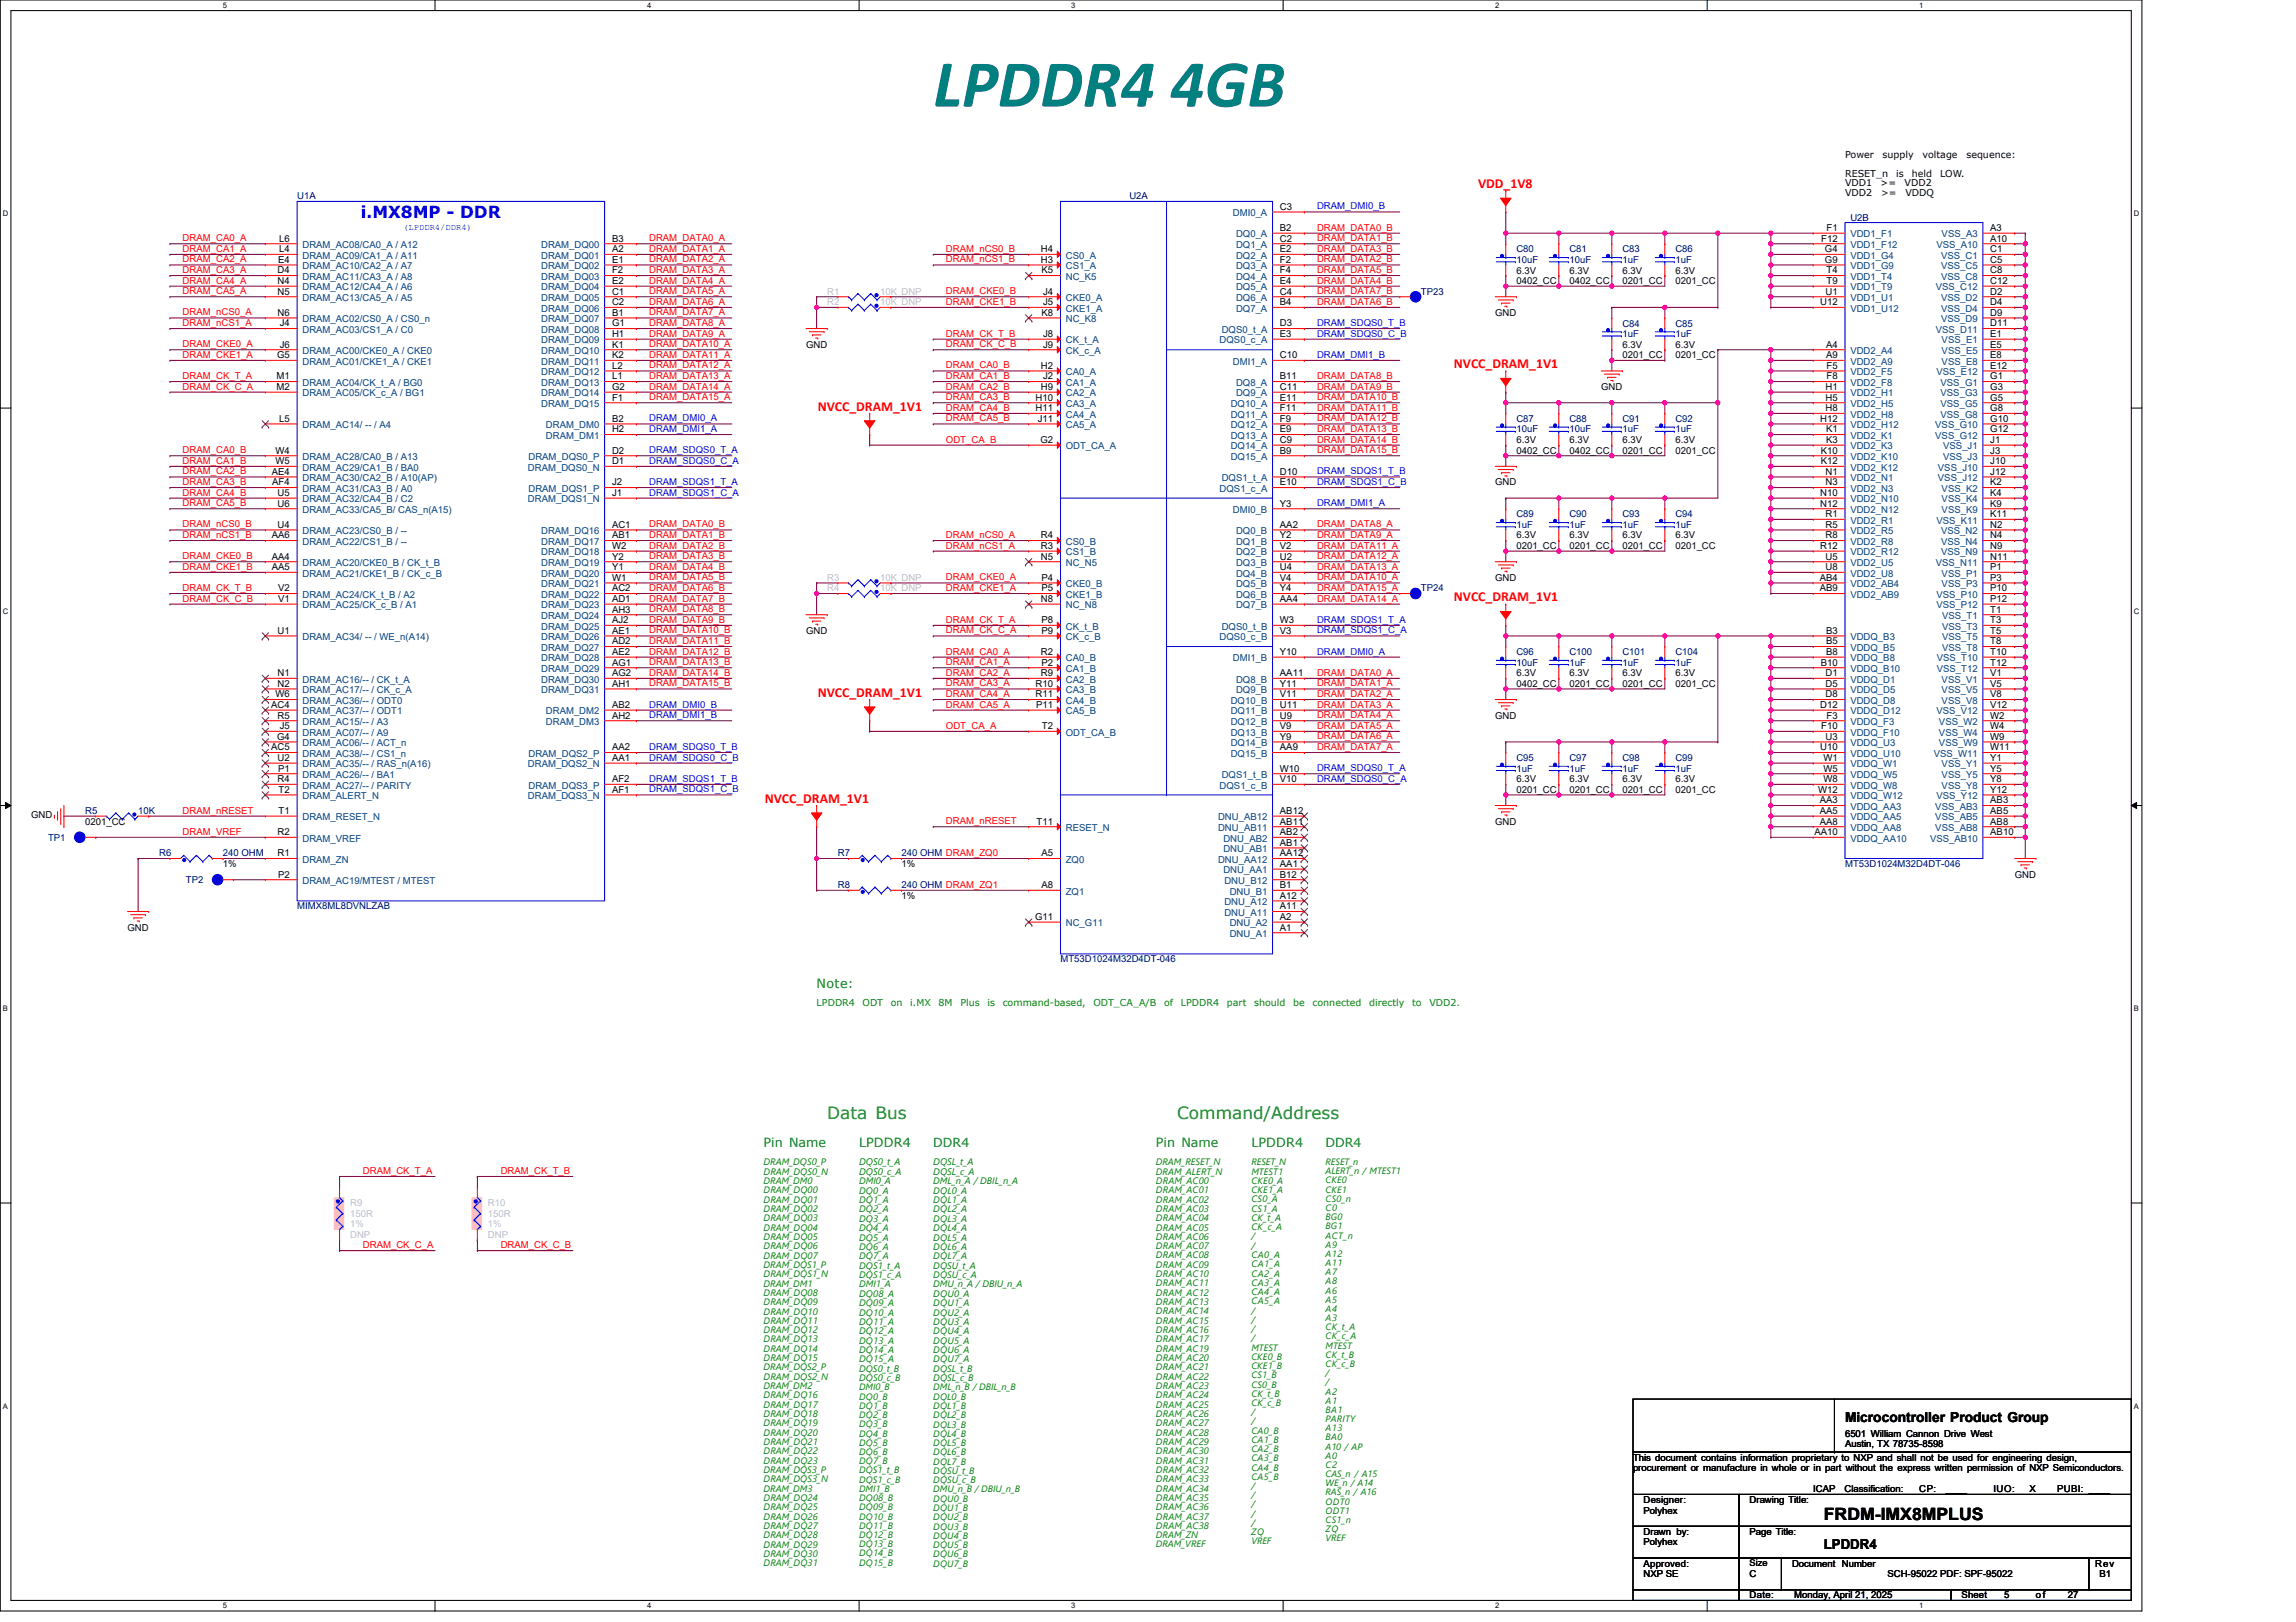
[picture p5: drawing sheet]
<svg xmlns="http://www.w3.org/2000/svg" width="297mm" height="210mm" viewBox="0 0 297 210" stroke-linecap="round" stroke-linejoin="round" font-family="sans-serif">
<defs><g id="words">
<text font-size="8.7" fill="#008080" x="120.7" y="13.8">LPDDR4 4GB</text>
<text font-size="2.2" fill="#00f" x="46.7" y="28.2">i.MX8MP - DDR</text>
<g font-size="2.2" fill="#008000">
<text x="107" y="144.8">Data Bus</text>
<text x="152.3" y="144.8">Command/Address</text>
</g>
<text font-size="2.2" x="236" y="196.7">FRDM-IMX8MPLUS</text>
<g font-size="1.8" fill="#f00">
<text x="191.2" y="24.3">VDD_1V8</text>
<text x="188.1" y="47.6">NVCC_DRAM_1V1</text>
<text x="105.8" y="53.1">NVCC_DRAM_1V1</text>
<text x="188.1" y="77.8">NVCC_DRAM_1V1</text>
<text x="105.8" y="90.2">NVCC_DRAM_1V1</text>
<text x="98.9" y="103.9">NVCC_DRAM_1V1</text>
</g>
<g font-size="1.8">
<text x="238.7" y="184">Microcontroller Product Group</text>
<text x="236" y="200.5">LPDDR4</text>
</g>
<g font-size="1.6" fill="#008000">
<text x="105.7" y="127.8">Note:</text>
<text x="98.8" y="148.4">Pin Name</text>
<text x="111.1" y="148.4">LPDDR4</text>
<text x="120.7" y="148.4">DDR4</text>
<text x="149.5" y="148.4">Pin Name</text>
<text x="161.9" y="148.4">LPDDR4</text>
<text x="171.5" y="148.4">DDR4</text>
</g>
<g font-size="1.2">
<text x="238.7" y="20.4">Power</text>
<text x="238.7" y="22.9">RESET_n</text>
<text x="243.6" y="20.4">supply</text>
<text x="245.3" y="22.9">is</text>
<text x="247.3" y="22.9">held</text>
<text x="248.7" y="20.4">voltage</text>
<text x="251" y="22.9">LOW.</text>
<text x="254.4" y="20.4">sequence:</text>
<text x="165.6" y="27.2">C3</text>
<text x="165.6" y="29.9">B2</text>
<text x="236.3" y="29.9">F1</text>
<text x="238.7" y="24.1">VDD1</text>
<text x="238.7" y="25.4">VDD2</text>
<text x="243.3" y="24.1">&gt;=</text>
<text x="243.4" y="25.4">&gt;=</text>
<text x="246.4" y="24.1">VDD2</text>
<text x="246.5" y="25.4">VDDQ</text>
<text x="257.5" y="29.9">A3</text>
<text x="35.9" y="35.4">D4</text>
<text x="36" y="34">E4</text>
<text x="36.1" y="31.3">L6</text>
<text x="36.1" y="32.6">L4</text>
<text x="79.2" y="31.3">B3</text>
<text x="79.2" y="32.6">A2</text>
<text x="79.2" y="34">E1</text>
<text x="79.2" y="35.4">F2</text>
<text x="134.7" y="32.6">H4</text>
<text x="134.7" y="34">H3</text>
<text x="134.7" y="35.4">K5</text>
<text x="165.6" y="31.3">C2</text>
<text x="165.6" y="32.6">E2</text>
<text x="165.6" y="34">F2</text>
<text x="165.6" y="35.4">F4</text>
<text x="196.2" y="35.4">6.3V</text>
<text x="203" y="35.4">6.3V</text>
<text x="209.9" y="35.4">6.3V</text>
<text x="216.8" y="35.4">6.3V</text>
<text x="235.6" y="31.3">F12</text>
<text x="236.1" y="32.6">G4</text>
<text x="236.1" y="34">G9</text>
<text x="236.3" y="35.4">T4</text>
<text x="257.5" y="35.4">C8</text>
<text x="257.5" y="34">C5</text>
<text x="257.5" y="32.6">C1</text>
<text x="257.5" y="31.3">A10</text>
<text x="35.9" y="38.1">N5</text>
<text x="35.9" y="40.9">N6</text>
<text x="35.9" y="36.8">N4</text>
<text x="79.2" y="36.8">E2</text>
<text x="79.2" y="38.1">C1</text>
<text x="79.2" y="39.5">C2</text>
<text x="79.2" y="40.9">B1</text>
<text x="134.7" y="40.9">K8</text>
<text x="134.9" y="38.1">J4</text>
<text x="134.9" y="39.5">J5</text>
<text x="165.6" y="36.8">E4</text>
<text x="165.6" y="38.1">C4</text>
<text x="165.6" y="39.5">B4</text>
<text x="193.4" y="40.9">GND</text>
<text x="196.2" y="36.8">0402_CC</text>
<text x="203" y="36.8">0402_CC</text>
<text x="209.9" y="36.8">0201_CC</text>
<text x="216.8" y="36.8">0201_CC</text>
<text x="235.5" y="39.5">U12</text>
<text x="236.2" y="38.1">U1</text>
<text x="236.3" y="36.8">T9</text>
<text x="257.5" y="40.9">D9</text>
<text x="257.5" y="39.5">D4</text>
<text x="257.5" y="38.1">D2</text>
<text x="257.5" y="36.8">C12</text>
<text x="35.8" y="46.4">G5</text>
<text x="36.2" y="42.2">J4</text>
<text x="36.2" y="45">J6</text>
<text x="79.2" y="42.2">G1</text>
<text x="79.2" y="43.6">H1</text>
<text x="79.2" y="45">K1</text>
<text x="79.2" y="46.4">K2</text>
<text x="79.2" y="47.7">L2</text>
<text x="104.3" y="45">GND</text>
<text x="134.7" y="47.7">H2</text>
<text x="134.9" y="45">J9</text>
<text x="134.9" y="43.6">J8</text>
<text x="165.6" y="46.4">C10</text>
<text x="165.6" y="43.6">E3</text>
<text x="165.6" y="42.2">D3</text>
<text x="209.9" y="45">6.3V</text>
<text x="209.9" y="46.4">0201_CC</text>
<text x="216.8" y="45">6.3V</text>
<text x="216.8" y="46.4">0201_CC</text>
<text x="236.2" y="45">A4</text>
<text x="236.2" y="46.4">A9</text>
<text x="236.3" y="47.7">F5</text>
<text x="257.5" y="47.7">E12</text>
<text x="257.5" y="46.4">E8</text>
<text x="257.5" y="45">E5</text>
<text x="257.5" y="43.6">E1</text>
<text x="257.5" y="42.2">D11</text>
<text x="35.8" y="49.1">M1</text>
<text x="35.8" y="50.5">M2</text>
<text x="79.2" y="49.1">L1</text>
<text x="79.2" y="50.5">G2</text>
<text x="79.2" y="51.8">F1</text>
<text x="134" y="51.8">H10</text>
<text x="134" y="53.2">H11</text>
<text x="134.7" y="50.5">H9</text>
<text x="134.9" y="49.1">J2</text>
<text x="165.6" y="49.1">B11</text>
<text x="165.6" y="50.5">C11</text>
<text x="165.6" y="51.8">E11</text>
<text x="165.6" y="53.2">F11</text>
<text x="207.2" y="50.5">GND</text>
<text x="236.2" y="50.5">H1</text>
<text x="236.2" y="51.8">H5</text>
<text x="236.2" y="53.2">H8</text>
<text x="236.3" y="49.1">F8</text>
<text x="257.5" y="53.2">G8</text>
<text x="257.5" y="51.8">G5</text>
<text x="257.5" y="50.5">G3</text>
<text x="257.5" y="49.1">G1</text>
<text x="35.6" y="58.7">W4</text>
<text x="36.1" y="54.6">L5</text>
<text x="79.2" y="54.6">B2</text>
<text x="79.2" y="56">H2</text>
<text x="79.2" y="58.7">D2</text>
<text x="134.3" y="54.6">J11</text>
<text x="134.6" y="57.3">G2</text>
<text x="165.6" y="54.6">F9</text>
<text x="165.6" y="56">E9</text>
<text x="165.6" y="57.3">C9</text>
<text x="165.6" y="58.7">B9</text>
<text x="196.2" y="57.3">6.3V</text>
<text x="196.2" y="58.7">0402_CC</text>
<text x="203" y="57.3">6.3V</text>
<text x="203" y="58.7">0402_CC</text>
<text x="209.9" y="57.3">6.3V</text>
<text x="209.9" y="58.7">0201_CC</text>
<text x="216.8" y="57.3">6.3V</text>
<text x="216.8" y="58.7">0201_CC</text>
<text x="235.5" y="54.6">H12</text>
<text x="235.5" y="58.7">K10</text>
<text x="236.2" y="56">K1</text>
<text x="236.2" y="57.3">K3</text>
<text x="257.5" y="58.7">J3</text>
<text x="257.5" y="57.3">J1</text>
<text x="257.5" y="56">G12</text>
<text x="257.5" y="54.6">G10</text>
<text x="35.2" y="61.4">AE4</text>
<text x="35.2" y="62.8">AF4</text>
<text x="35.6" y="60.1">W5</text>
<text x="35.9" y="64.2">U5</text>
<text x="35.9" y="65.6">U6</text>
<text x="79.2" y="60.1">D1</text>
<text x="79.2" y="64.2">J1</text>
<text x="79.2" y="62.8">J2</text>
<text x="165.6" y="65.6">Y3</text>
<text x="165.6" y="62.8">E10</text>
<text x="165.6" y="61.4">D10</text>
<text x="193.4" y="62.8">GND</text>
<text x="235.5" y="64.2">N10</text>
<text x="235.5" y="65.6">N12</text>
<text x="235.5" y="60.1">K12</text>
<text x="236.2" y="61.4">N1</text>
<text x="236.2" y="62.8">N3</text>
<text x="257.5" y="65.6">K9</text>
<text x="257.5" y="64.2">K4</text>
<text x="257.5" y="62.8">K2</text>
<text x="257.5" y="61.4">J12</text>
<text x="257.5" y="60.1">J10</text>
<text x="35.2" y="69.7">AA6</text>
<text x="35.9" y="68.3">U4</text>
<text x="79.2" y="68.3">AC1</text>
<text x="79.2" y="69.7">AB1</text>
<text x="79.2" y="71">W2</text>
<text x="134.7" y="69.7">R4</text>
<text x="134.7" y="71">R3</text>
<text x="165.6" y="68.3">AA2</text>
<text x="165.6" y="69.7">Y2</text>
<text x="165.6" y="71">V2</text>
<text x="196.2" y="69.7">6.3V</text>
<text x="196.2" y="71.1">0201_CC</text>
<text x="203" y="69.7">6.3V</text>
<text x="203" y="71.1">0201_CC</text>
<text x="209.9" y="69.7">6.3V</text>
<text x="209.9" y="71.1">0201_CC</text>
<text x="216.8" y="69.7">6.3V</text>
<text x="216.8" y="71.1">0201_CC</text>
<text x="235.5" y="71">R12</text>
<text x="236.2" y="69.7">R8</text>
<text x="236.2" y="66.9">R1</text>
<text x="236.2" y="68.3">R5</text>
<text x="257.5" y="71">N9</text>
<text x="257.5" y="69.7">N4</text>
<text x="257.5" y="68.3">N2</text>
<text x="257.5" y="66.9">K11</text>
<text x="35.2" y="72.4">AA4</text>
<text x="35.2" y="73.8">AA5</text>
<text x="36" y="76.5">V2</text>
<text x="36" y="77.9">V1</text>
<text x="79.2" y="72.4">Y2</text>
<text x="79.2" y="73.8">Y1</text>
<text x="79.2" y="75.2">W1</text>
<text x="79.2" y="76.5">AC2</text>
<text x="79.2" y="77.9">AD1</text>
<text x="134.7" y="72.4">N5</text>
<text x="134.7" y="77.9">N8</text>
<text x="134.7" y="75.2">P4</text>
<text x="134.7" y="76.5">P5</text>
<text x="165.6" y="72.4">U2</text>
<text x="165.6" y="73.8">U4</text>
<text x="165.6" y="75.2">V4</text>
<text x="165.6" y="76.5">Y4</text>
<text x="165.6" y="77.9">AA4</text>
<text x="193.4" y="75.2">GND</text>
<text x="235.4" y="75.2">AB4</text>
<text x="235.4" y="76.5">AB9</text>
<text x="236.2" y="73.8">U8</text>
<text x="236.2" y="72.4">U5</text>
<text x="257.5" y="77.9">P12</text>
<text x="257.5" y="76.5">P10</text>
<text x="257.5" y="75.2">P3</text>
<text x="257.5" y="73.8">P1</text>
<text x="257.5" y="72.4">N11</text>
<text x="35.9" y="82">U1</text>
<text x="79.2" y="79.3">AH3</text>
<text x="79.2" y="80.6">AJ2</text>
<text x="79.2" y="82">AE1</text>
<text x="79.2" y="83.4">AD2</text>
<text x="104.3" y="82">GND</text>
<text x="134.7" y="82">P9</text>
<text x="134.7" y="80.6">P8</text>
<text x="165.6" y="82">V3</text>
<text x="165.6" y="80.6">W3</text>
<text x="236.2" y="82">B3</text>
<text x="236.2" y="83.4">B5</text>
<text x="257.5" y="83.4">T8</text>
<text x="257.5" y="82">T5</text>
<text x="257.5" y="80.6">T3</text>
<text x="257.5" y="79.3">T1</text>
<text x="35.9" y="87.5">N1</text>
<text x="35.9" y="88.9">N2</text>
<text x="79.2" y="84.8">AE2</text>
<text x="79.2" y="86.1">AG1</text>
<text x="79.2" y="87.5">AG2</text>
<text x="79.2" y="88.9">AH1</text>
<text x="134" y="88.9">R10</text>
<text x="134.7" y="84.8">R2</text>
<text x="134.7" y="87.5">R9</text>
<text x="134.7" y="86.1">P2</text>
<text x="165.6" y="84.8">Y10</text>
<text x="165.6" y="87.5">AA11</text>
<text x="165.6" y="88.9">Y11</text>
<text x="196.2" y="87.5">6.3V</text>
<text x="196.2" y="88.9">0402_CC</text>
<text x="203" y="87.5">6.3V</text>
<text x="203" y="88.9">0201_CC</text>
<text x="209.9" y="87.5">6.3V</text>
<text x="209.9" y="88.9">0201_CC</text>
<text x="216.8" y="87.5">6.3V</text>
<text x="216.8" y="88.9">0201_CC</text>
<text x="235.5" y="86.1">B10</text>
<text x="236.2" y="87.5">D1</text>
<text x="236.2" y="88.9">D5</text>
<text x="236.2" y="84.8">B8</text>
<text x="257.5" y="88.9">V5</text>
<text x="257.5" y="87.5">V1</text>
<text x="257.5" y="86.1">T12</text>
<text x="257.5" y="84.8">T10</text>
<text x="35.1" y="91.6">AC4</text>
<text x="35.6" y="90.2">W6</text>
<text x="35.8" y="95.7">G4</text>
<text x="35.9" y="93">R5</text>
<text x="36.2" y="94.4">J5</text>
<text x="79.2" y="91.6">AB2</text>
<text x="79.2" y="93">AH2</text>
<text x="134" y="90.2">R11</text>
<text x="134" y="91.6">P11</text>
<text x="134.8" y="94.4">T2</text>
<text x="165.6" y="90.2">V11</text>
<text x="165.6" y="91.6">U11</text>
<text x="165.6" y="93">U9</text>
<text x="165.6" y="94.4">V9</text>
<text x="165.6" y="95.7">Y9</text>
<text x="193.4" y="93">GND</text>
<text x="235.5" y="91.6">D12</text>
<text x="235.6" y="94.4">F10</text>
<text x="236.2" y="90.2">D8</text>
<text x="236.2" y="95.7">U3</text>
<text x="236.3" y="93">F3</text>
<text x="257.5" y="95.7">W9</text>
<text x="257.5" y="94.4">W4</text>
<text x="257.5" y="93">W2</text>
<text x="257.5" y="91.6">V12</text>
<text x="257.5" y="90.2">V8</text>
<text x="35.1" y="97.1">AC5</text>
<text x="35.9" y="101.2">R4</text>
<text x="35.9" y="98.5">U2</text>
<text x="36" y="99.8">P1</text>
<text x="79.2" y="97.1">AA2</text>
<text x="79.2" y="98.5">AA1</text>
<text x="79.2" y="101.2">AF2</text>
<text x="165.6" y="97.1">AA9</text>
<text x="165.6" y="101.2">V10</text>
<text x="165.6" y="99.8">W10</text>
<text x="196.2" y="101.2">6.3V</text>
<text x="203" y="101.2">6.3V</text>
<text x="209.9" y="101.2">6.3V</text>
<text x="216.8" y="101.2">6.3V</text>
<text x="235.5" y="97.1">U10</text>
<text x="235.9" y="98.5">W1</text>
<text x="235.9" y="99.8">W5</text>
<text x="235.9" y="101.2">W8</text>
<text x="257.5" y="101.2">Y8</text>
<text x="257.5" y="99.8">Y5</text>
<text x="257.5" y="98.5">Y1</text>
<text x="257.5" y="97.1">W11</text>
<text x="4" y="105.9">GND</text>
<text x="11" y="106.7">0201_CC</text>
<text x="36" y="102.6">T2</text>
<text x="36" y="105.3">T1</text>
<text x="79.2" y="102.6">AF1</text>
<text x="134.1" y="106.7">T11</text>
<text x="165.6" y="106.7">AB11</text>
<text x="165.6" y="105.3">AB12</text>
<text x="193.4" y="106.7">GND</text>
<text x="196.2" y="102.6">0201_CC</text>
<text x="203" y="102.6">0201_CC</text>
<text x="209.9" y="102.6">0201_CC</text>
<text x="216.8" y="102.6">0201_CC</text>
<text x="235.2" y="102.6">W12</text>
<text x="235.4" y="104">AA3</text>
<text x="235.4" y="105.3">AA5</text>
<text x="235.4" y="106.7">AA8</text>
<text x="257.5" y="106.7">AB8</text>
<text x="257.5" y="105.3">AB5</text>
<text x="257.5" y="104">AB3</text>
<text x="257.5" y="102.6">Y12</text>
<text x="28.8" y="112.2">1%</text>
<text x="35.9" y="108.1">R2</text>
<text x="35.9" y="110.8">R1</text>
<text x="36" y="113.6">P2</text>
<text x="116.6" y="112.2">1%</text>
<text x="134.7" y="110.8">A5</text>
<text x="165.6" y="113.6">B12</text>
<text x="165.6" y="112.2">AA1</text>
<text x="165.6" y="110.8">AA12</text>
<text x="165.6" y="109.4">AB1</text>
<text x="165.6" y="108.1">AB2</text>
<text x="234.7" y="108.1">AA10</text>
<text x="257.5" y="108.1">AB10</text>
<text x="260.6" y="113.6">GND</text>
<text x="116.6" y="116.3">1%</text>
<text x="133.9" y="119">G11</text>
<text x="134.7" y="114.9">A8</text>
<text x="165.6" y="119">A2</text>
<text x="165.6" y="117.7">A11</text>
<text x="165.6" y="116.3">A12</text>
<text x="165.6" y="114.9">B1</text>
<text x="16.5" y="120.4">GND</text>
<text x="165.6" y="120.4">A1</text>
<text x="238.7" y="186">6501 William Cannon Drive West</text>
<text x="211.3" y="189">This document contains information proprietary to NXP and shall not be used for engineering design,</text>
<text x="211.3" y="190.4">procurement or manufacture in whole or in part without the express written permission of NXP Semiconductors.</text>
<text x="238.7" y="187.3">Austin, TX 78735-8598</text>
<text x="212.6" y="194.5">Designer:</text>
<text x="212.6" y="195.9">Polyhex</text>
<text x="226.4" y="194.5">Drawing Title:</text>
<text x="234.6" y="193.1">ICAP</text>
<text x="238.6" y="193.1">Classification:</text>
<text x="248.3" y="193.1">CP:</text>
<text x="251.7" y="193.1">____</text>
<text x="257.9" y="193.1">IUO:</text>
<text x="262.6" y="193.1">X</text>
<text x="266.1" y="193.1">PUBI: ____</text>
<text x="212.6" y="202.7">Approved:</text>
<text x="212.6" y="198.6">Drawn by:</text>
<text x="212.6" y="200">Polyhex</text>
<text x="226.4" y="198.6">Page Title:</text>
<text x="226.4" y="202.7">Size</text>
<text x="231.8" y="202.7">Document Number</text>
<text x="271.1" y="202.7">Rev</text>
<text x="212.6" y="204.1">NXP SE</text>
<text x="226.4" y="206.8">Date:</text>
<text x="226.4" y="204.1">C</text>
<text x="232.1" y="206.8">Monday, April 21, 2025</text>
<text x="244.2" y="204.1">SCH-95022 PDF: SPF-95022</text>
<text x="253.8" y="206.8">Sheet</text>
<text x="259.3" y="206.8">5</text>
<text x="263.4" y="206.8">of</text>
<text x="267.5" y="206.8">27</text>
<text x="271.6" y="204.1">B1</text>
</g>
<g font-size="1.2" fill="#000080">
<text x="38.4" y="25.8">U1A</text>
<text x="146.1" y="25.8">U2A</text>
<text x="239.4" y="28.5">U2B</text>
<text x="196.2" y="32.7">C80</text>
<text x="196.2" y="34">10uF</text>
<text x="203" y="32.7">C81</text>
<text x="203" y="34">10uF</text>
<text x="209.9" y="32.7">C83</text>
<text x="209.9" y="34">1uF</text>
<text x="216.8" y="32.7">C86</text>
<text x="216.8" y="34">1uF</text>
<text x="183.8" y="38.1">TP23</text>
<text x="209.9" y="42.3">C84</text>
<text x="209.9" y="43.6">1uF</text>
<text x="216.8" y="42.3">C85</text>
<text x="216.8" y="43.6">1uF</text>
<text x="196.2" y="54.6">C87</text>
<text x="196.2" y="56">10uF</text>
<text x="203" y="54.6">C88</text>
<text x="203" y="56">10uF</text>
<text x="209.9" y="54.6">C91</text>
<text x="209.9" y="56">1uF</text>
<text x="216.8" y="54.6">C92</text>
<text x="216.8" y="56">1uF</text>
<text x="196.2" y="66.9">C89</text>
<text x="196.2" y="68.3">1uF</text>
<text x="203" y="66.9">C90</text>
<text x="203" y="68.3">1uF</text>
<text x="209.9" y="66.9">C93</text>
<text x="209.9" y="68.3">1uF</text>
<text x="216.8" y="66.9">C94</text>
<text x="216.8" y="68.3">1uF</text>
<text x="183.8" y="76.5">TP24</text>
<text x="196.2" y="84.8">C96</text>
<text x="196.2" y="86.1">10uF</text>
<text x="203" y="84.8">C100</text>
<text x="203" y="86.1">1uF</text>
<text x="209.9" y="84.8">C101</text>
<text x="209.9" y="86.1">1uF</text>
<text x="216.8" y="84.8">C104</text>
<text x="216.8" y="86.1">1uF</text>
<text x="196.2" y="98.5">C95</text>
<text x="196.2" y="99.9">1uF</text>
<text x="203" y="98.5">C97</text>
<text x="203" y="99.9">1uF</text>
<text x="209.9" y="98.5">C98</text>
<text x="209.9" y="99.9">1uF</text>
<text x="216.8" y="98.5">C99</text>
<text x="216.8" y="99.9">1uF</text>
<text x="11" y="105.3">R5</text>
<text x="17.9" y="105.3">10K</text>
<text x="6.2" y="108.8">TP1</text>
<text x="20.6" y="110.8">R6</text>
<text x="28.8" y="110.8">240 OHM</text>
<text x="108.4" y="110.8">R7</text>
<text x="116.6" y="110.8">240 OHM DRAM_ZQ0</text>
<text x="238.7" y="112.2">MT53D1024M32D4DT-046</text>
<text x="24" y="114.3">TP2</text>
<text x="38.4" y="117.7">MIMX8ML8DVNLZAB</text>
<text x="108.4" y="114.9">R8</text>
<text x="116.6" y="114.9">240 OHM DRAM_ZQ1</text>
<text x="137.2" y="124.5">MT53D1024M32D4DT-046</text>
</g>
<g font-size="1.2" fill="#004080">
<text x="159.5" y="28">DMI0_A</text>
<text x="39.1" y="32.1">DRAM_AC08/CA0_A / A12</text>
<text x="39.1" y="33.5">DRAM_AC09/CA1_A / A11</text>
<text x="39.1" y="34.8">DRAM_AC10/CA2_A / A7</text>
<text x="70" y="32.1">DRAM_DQ00</text>
<text x="70" y="33.5">DRAM_DQ01</text>
<text x="70" y="34.8">DRAM_DQ02</text>
<text x="137.9" y="33.5">CS0_A</text>
<text x="137.9" y="34.8">CS1_A</text>
<text x="159.9" y="30.7">DQ0_A</text>
<text x="159.9" y="32.1">DQ1_A</text>
<text x="159.9" y="33.5">DQ2_A</text>
<text x="159.9" y="34.8">DQ3_A</text>
<text x="239.4" y="30.7">VDD1_F1</text>
<text x="239.4" y="32.1">VDD1_F12</text>
<text x="239.4" y="33.5">VDD1_G4</text>
<text x="239.4" y="34.8">VDD1_G9</text>
<text x="250.5" y="32.1">VSS_A10</text>
<text x="251.1" y="34.8">VSS_C5</text>
<text x="251.1" y="33.5">VSS_C1</text>
<text x="251.2" y="30.7">VSS_A3</text>
<text x="39.1" y="39">DRAM_AC13/CA5_A / A5</text>
<text x="39.1" y="41.7">DRAM_AC02/CS0_A / CS0_n</text>
<text x="39.1" y="36.2">DRAM_AC11/CA3_A / A8</text>
<text x="39.1" y="37.6">DRAM_AC12/CA4_A / A6</text>
<text x="70" y="36.2">DRAM_DQ03</text>
<text x="70" y="37.6">DRAM_DQ04</text>
<text x="70" y="39">DRAM_DQ05</text>
<text x="70" y="40.3">DRAM_DQ06</text>
<text x="70" y="41.7">DRAM_DQ07</text>
<text x="137.9" y="39">CKE0_A</text>
<text x="137.9" y="40.3">CKE1_A</text>
<text x="137.9" y="36.2">NC_K5</text>
<text x="137.9" y="41.7">NC_K8</text>
<text x="159.9" y="36.2">DQ4_A</text>
<text x="159.9" y="37.6">DQ5_A</text>
<text x="159.9" y="39">DQ6_A</text>
<text x="159.9" y="40.3">DQ7_A</text>
<text x="239.4" y="36.2">VDD1_T4</text>
<text x="239.4" y="37.6">VDD1_T9</text>
<text x="239.4" y="39">VDD1_U1</text>
<text x="239.4" y="40.3">VDD1_U12</text>
<text x="250.4" y="37.6">VSS_C12</text>
<text x="251.1" y="41.7">VSS_D9</text>
<text x="251.1" y="40.3">VSS_D4</text>
<text x="251.1" y="39">VSS_D2</text>
<text x="251.1" y="36.2">VSS_C8</text>
<text x="39.1" y="47.2">DRAM_AC01/CKE1_A / CKE1</text>
<text x="39.1" y="43.1">DRAM_AC03/CS1_A / C0</text>
<text x="39.1" y="45.8">DRAM_AC00/CKE0_A / CKE0</text>
<text x="70" y="43.1">DRAM_DQ08</text>
<text x="70" y="44.4">DRAM_DQ09</text>
<text x="70" y="45.8">DRAM_DQ10</text>
<text x="70" y="47.2">DRAM_DQ11</text>
<text x="137.9" y="45.8">CK_c_A</text>
<text x="137.9" y="44.4">CK_t_A</text>
<text x="157.8" y="44.4">DQS0_c_A</text>
<text x="158.1" y="43.1">DQS0_t_A</text>
<text x="159.5" y="47.2">DMI1_A</text>
<text x="239.4" y="45.8">VDD2_A4</text>
<text x="239.4" y="47.2">VDD2_A9</text>
<text x="250.4" y="43.1">VSS_D11</text>
<text x="251.2" y="47.2">VSS_E8</text>
<text x="251.2" y="45.8">VSS_E5</text>
<text x="251.2" y="44.4">VSS_E1</text>
<text x="39.1" y="49.9">DRAM_AC04/CK_t_A / BG0</text>
<text x="39.1" y="51.3">DRAM_AC05/CK_c_A / BG1</text>
<text x="70" y="48.6">DRAM_DQ12</text>
<text x="70" y="49.9">DRAM_DQ13</text>
<text x="70" y="51.3">DRAM_DQ14</text>
<text x="70" y="52.7">DRAM_DQ15</text>
<text x="137.9" y="48.6">CA0_A</text>
<text x="137.9" y="49.9">CA1_A</text>
<text x="137.9" y="51.3">CA2_A</text>
<text x="137.9" y="52.7">CA3_A</text>
<text x="159.2" y="52.7">DQ10_A</text>
<text x="159.9" y="49.9">DQ8_A</text>
<text x="159.9" y="51.3">DQ9_A</text>
<text x="239.4" y="48.6">VDD2_F5</text>
<text x="239.4" y="49.9">VDD2_F8</text>
<text x="239.4" y="51.3">VDD2_H1</text>
<text x="239.4" y="52.7">VDD2_H5</text>
<text x="250.5" y="48.6">VSS_E12</text>
<text x="251.1" y="52.7">VSS_G5</text>
<text x="251.1" y="51.3">VSS_G3</text>
<text x="251.1" y="49.9">VSS_G1</text>
<text x="39.1" y="55.4">DRAM_AC14/ -- / A4</text>
<text x="39.1" y="59.5">DRAM_AC28/CA0_B / A13</text>
<text x="68.4" y="59.5">DRAM_DQS0_P</text>
<text x="70.6" y="55.4">DRAM_DM0</text>
<text x="70.6" y="56.8">DRAM_DM1</text>
<text x="137.9" y="54">CA4_A</text>
<text x="137.9" y="55.4">CA5_A</text>
<text x="137.9" y="58.2">ODT_CA_A</text>
<text x="159.2" y="54">DQ11_A</text>
<text x="159.2" y="55.4">DQ12_A</text>
<text x="159.2" y="56.8">DQ13_A</text>
<text x="159.2" y="58.2">DQ14_A</text>
<text x="159.2" y="59.5">DQ15_A</text>
<text x="239.4" y="54">VDD2_H8</text>
<text x="239.4" y="55.4">VDD2_H12</text>
<text x="239.4" y="56.8">VDD2_K1</text>
<text x="239.4" y="58.2">VDD2_K3</text>
<text x="239.4" y="59.5">VDD2_K10</text>
<text x="250.4" y="56.8">VSS_G12</text>
<text x="250.4" y="55.4">VSS_G10</text>
<text x="251.1" y="54">VSS_G8</text>
<text x="251.4" y="59.5">VSS_J3</text>
<text x="251.4" y="58.2">VSS_J1</text>
<text x="39.1" y="60.9">DRAM_AC29/CA1_B / BA0</text>
<text x="39.1" y="62.3">DRAM_AC30/CA2_B / A10(AP)</text>
<text x="39.1" y="63.6">DRAM_AC31/CA3_B / A0</text>
<text x="39.1" y="65">DRAM_AC32/CA4_B / C2</text>
<text x="68.3" y="60.9">DRAM_DQS0_N</text>
<text x="68.3" y="65">DRAM_DQS1_N</text>
<text x="68.4" y="63.6">DRAM_DQS1_P</text>
<text x="157.8" y="63.6">DQS1_c_A</text>
<text x="158.1" y="62.3">DQS1_t_A</text>
<text x="239.4" y="60.9">VDD2_K12</text>
<text x="239.4" y="62.3">VDD2_N1</text>
<text x="239.4" y="63.6">VDD2_N3</text>
<text x="239.4" y="65">VDD2_N10</text>
<text x="250.7" y="62.3">VSS_J12</text>
<text x="250.7" y="60.9">VSS_J10</text>
<text x="251.2" y="65">VSS_K4</text>
<text x="251.2" y="63.6">VSS_K2</text>
<text x="39.1" y="70.5">DRAM_AC22/CS1_B / --</text>
<text x="39.1" y="69.1">DRAM_AC23/CS0_B / --</text>
<text x="39.1" y="66.4">DRAM_AC33/CA5_B/ CAS_n(A15)</text>
<text x="70" y="69.1">DRAM_DQ16</text>
<text x="70" y="70.5">DRAM_DQ17</text>
<text x="70" y="71.9">DRAM_DQ18</text>
<text x="137.9" y="70.5">CS0_B</text>
<text x="137.9" y="71.9">CS1_B</text>
<text x="159.5" y="66.4">DMI0_B</text>
<text x="159.9" y="69.1">DQ0_B</text>
<text x="159.9" y="70.5">DQ1_B</text>
<text x="159.9" y="71.9">DQ2_B</text>
<text x="239.4" y="70.5">VDD2_R8</text>
<text x="239.4" y="66.4">VDD2_N12</text>
<text x="239.4" y="67.8">VDD2_R1</text>
<text x="239.4" y="69.1">VDD2_R5</text>
<text x="239.4" y="71.9">VDD2_R12</text>
<text x="250.5" y="67.8">VSS_K11</text>
<text x="251.1" y="71.9">VSS_N9</text>
<text x="251.1" y="70.5">VSS_N4</text>
<text x="251.1" y="69.1">VSS_N2</text>
<text x="251.2" y="66.4">VSS_K9</text>
<text x="39.1" y="73.2">DRAM_AC20/CKE0_B / CK_t_B</text>
<text x="39.1" y="74.6">DRAM_AC21/CKE1_B / CK_c_B</text>
<text x="39.1" y="77.4">DRAM_AC24/CK_t_B / A2</text>
<text x="70" y="73.2">DRAM_DQ19</text>
<text x="70" y="74.6">DRAM_DQ20</text>
<text x="70" y="76">DRAM_DQ21</text>
<text x="70" y="77.4">DRAM_DQ22</text>
<text x="137.9" y="76">CKE0_B</text>
<text x="137.9" y="77.4">CKE1_B</text>
<text x="137.9" y="73.2">NC_N5</text>
<text x="159.9" y="73.2">DQ3_B</text>
<text x="159.9" y="74.6">DQ4_B</text>
<text x="159.9" y="76">DQ5_B</text>
<text x="159.9" y="77.4">DQ6_B</text>
<text x="239.4" y="76">VDD2_AB4</text>
<text x="239.4" y="77.4">VDD2_AB9</text>
<text x="239.4" y="74.6">VDD2_U8</text>
<text x="239.4" y="73.2">VDD2_U5</text>
<text x="250.4" y="73.2">VSS_N11</text>
<text x="250.5" y="77.4">VSS_P10</text>
<text x="251.2" y="76">VSS_P3</text>
<text x="251.2" y="74.6">VSS_P1</text>
<text x="39.1" y="78.7">DRAM_AC25/CK_c_B / A1</text>
<text x="39.1" y="82.8">DRAM_AC34/ -- / WE_n(A14)</text>
<text x="70" y="78.7">DRAM_DQ23</text>
<text x="70" y="80.1">DRAM_DQ24</text>
<text x="70" y="81.5">DRAM_DQ25</text>
<text x="70" y="82.8">DRAM_DQ26</text>
<text x="137.9" y="82.8">CK_c_B</text>
<text x="137.9" y="81.5">CK_t_B</text>
<text x="137.9" y="78.7">NC_N8</text>
<text x="157.8" y="82.8">DQS0_c_B</text>
<text x="158.1" y="81.5">DQS0_t_B</text>
<text x="159.9" y="78.7">DQ7_B</text>
<text x="239.4" y="82.8">VDDQ_B3</text>
<text x="250.5" y="78.7">VSS_P12</text>
<text x="251.3" y="82.8">VSS_T5</text>
<text x="251.3" y="81.5">VSS_T3</text>
<text x="251.3" y="80.1">VSS_T1</text>
<text x="39.1" y="88.3">DRAM_AC16/-- / CK_t_A</text>
<text x="39.1" y="89.7">DRAM_AC17/-- / CK_c_A</text>
<text x="70" y="84.2">DRAM_DQ27</text>
<text x="70" y="85.6">DRAM_DQ28</text>
<text x="70" y="87">DRAM_DQ29</text>
<text x="70" y="88.3">DRAM_DQ30</text>
<text x="70" y="89.7">DRAM_DQ31</text>
<text x="137.9" y="85.6">CA0_B</text>
<text x="137.9" y="87">CA1_B</text>
<text x="137.9" y="88.3">CA2_B</text>
<text x="137.9" y="89.7">CA3_B</text>
<text x="159.5" y="85.6">DMI1_B</text>
<text x="159.9" y="88.3">DQ8_B</text>
<text x="159.9" y="89.7">DQ9_B</text>
<text x="239.4" y="84.2">VDDQ_B5</text>
<text x="239.4" y="85.6">VDDQ_B8</text>
<text x="239.4" y="87">VDDQ_B10</text>
<text x="239.4" y="88.3">VDDQ_D1</text>
<text x="239.4" y="89.7">VDDQ_D5</text>
<text x="250.6" y="87">VSS_T12</text>
<text x="250.6" y="85.6">VSS_T10</text>
<text x="251.2" y="89.7">VSS_V5</text>
<text x="251.2" y="88.3">VSS_V1</text>
<text x="251.3" y="84.2">VSS_T8</text>
<text x="39.1" y="95.2">DRAM_AC07/-- / A9</text>
<text x="39.1" y="93.8">DRAM_AC15/-- / A3</text>
<text x="39.1" y="91.1">DRAM_AC36/-- / ODT0</text>
<text x="39.1" y="92.4">DRAM_AC37/-- / ODT1</text>
<text x="70.6" y="92.4">DRAM_DM2</text>
<text x="70.6" y="93.8">DRAM_DM3</text>
<text x="137.9" y="91.1">CA4_B</text>
<text x="137.9" y="92.4">CA5_B</text>
<text x="137.9" y="95.2">ODT_CA_B</text>
<text x="159.2" y="91.1">DQ10_B</text>
<text x="159.2" y="92.4">DQ11_B</text>
<text x="159.2" y="93.8">DQ12_B</text>
<text x="159.2" y="95.2">DQ13_B</text>
<text x="239.4" y="91.1">VDDQ_D8</text>
<text x="239.4" y="92.4">VDDQ_D12</text>
<text x="239.4" y="93.8">VDDQ_F3</text>
<text x="239.4" y="95.2">VDDQ_F10</text>
<text x="250.5" y="92.4">VSS_V12</text>
<text x="250.9" y="95.2">VSS_W4</text>
<text x="250.9" y="93.8">VSS_W2</text>
<text x="251.2" y="91.1">VSS_V8</text>
<text x="39.1" y="96.6">DRAM_AC06/-- / ACT_n</text>
<text x="39.1" y="100.7">DRAM_AC26/-- / BA1</text>
<text x="39.1" y="99.3">DRAM_AC35/-- / RAS_n(A16)</text>
<text x="39.1" y="97.9">DRAM_AC38/-- / CS1_n</text>
<text x="68.3" y="99.3">DRAM_DQS2_N</text>
<text x="68.4" y="97.9">DRAM_DQS2_P</text>
<text x="158.1" y="100.7">DQS1_t_B</text>
<text x="159.2" y="96.6">DQ14_B</text>
<text x="159.2" y="97.9">DQ15_B</text>
<text x="239.4" y="96.6">VDDQ_U3</text>
<text x="239.4" y="97.9">VDDQ_U10</text>
<text x="239.4" y="99.3">VDDQ_W1</text>
<text x="239.4" y="100.7">VDDQ_W5</text>
<text x="250.2" y="97.9">VSS_W11</text>
<text x="250.9" y="96.6">VSS_W9</text>
<text x="251.2" y="100.7">VSS_Y5</text>
<text x="251.2" y="99.3">VSS_Y1</text>
<text x="39.1" y="102.1">DRAM_AC27/-- / PARITY</text>
<text x="39.1" y="103.4">DRAM_ALERT_N</text>
<text x="39.1" y="106.2">DRAM_RESET_N</text>
<text x="68.3" y="103.4">DRAM_DQS3_N</text>
<text x="68.4" y="102.1">DRAM_DQS3_P</text>
<text x="137.9" y="107.5">RESET_N</text>
<text x="157.6" y="107.5">DNU_AB11</text>
<text x="157.6" y="106.2">DNU_AB12</text>
<text x="157.8" y="102.1">DQS1_c_B</text>
<text x="239.4" y="102.1">VDDQ_W8</text>
<text x="239.4" y="103.4">VDDQ_W12</text>
<text x="239.4" y="104.8">VDDQ_AA3</text>
<text x="239.4" y="106.2">VDDQ_AA5</text>
<text x="239.4" y="107.5">VDDQ_AA8</text>
<text x="250.4" y="107.5">VSS_AB8</text>
<text x="250.4" y="106.2">VSS_AB5</text>
<text x="250.4" y="104.8">VSS_AB3</text>
<text x="250.5" y="103.4">VSS_Y12</text>
<text x="251.2" y="102.1">VSS_Y8</text>
<text x="39.1" y="108.9">DRAM_VREF</text>
<text x="39.1" y="111.7">DRAM_ZN</text>
<text x="137.9" y="111.7">ZQ0</text>
<text x="157.6" y="111.7">DNU_AA12</text>
<text x="158.3" y="113">DNU_AA1</text>
<text x="158.3" y="110.3">DNU_AB1</text>
<text x="158.3" y="108.9">DNU_AB2</text>
<text x="239.4" y="108.9">VDDQ_AA10</text>
<text x="249.7" y="108.9">VSS_AB10</text>
<text x="39.1" y="114.4">DRAM_AC19/MTEST / MTEST</text>
<text x="137.9" y="119.9">NC_G11</text>
<text x="137.9" y="115.8">ZQ1</text>
<text x="158.4" y="118.5">DNU_A11</text>
<text x="158.4" y="117.1">DNU_A12</text>
<text x="158.4" y="114.4">DNU_B12</text>
<text x="159.1" y="119.9">DNU_A2</text>
<text x="159.1" y="115.8">DNU_B1</text>
<text x="159.1" y="121.3">DNU_A1</text>
</g>
<g font-size="1.2" fill="#00f">
<text x="170.4" y="27.1">DRAM_DMI0_B</text>
<text x="170.4" y="42.2">DRAM_SDQS0_T_B</text>
<text x="170.4" y="43.6">DRAM_SDQS0_C_B</text>
<text x="170.4" y="46.3">DRAM_DMI1_B</text>
<text x="84" y="54.5">DRAM_DMI0_A</text>
<text x="84" y="55.9">DRAM_DMI1_A</text>
<text x="84" y="58.6">DRAM_SDQS0_T_A</text>
<text x="84" y="60">DRAM_SDQS0_C_A</text>
<text x="84" y="62.8">DRAM_SDQS1_T_A</text>
<text x="84" y="64.1">DRAM_SDQS1_C_A</text>
<text x="170.4" y="61.4">DRAM_SDQS1_T_B</text>
<text x="170.4" y="62.8">DRAM_SDQS1_C_B</text>
<text x="170.4" y="65.5">DRAM_DMI1_A</text>
<text x="170.4" y="80.6">DRAM_SDQS1_T_A</text>
<text x="170.4" y="82">DRAM_SDQS1_C_A</text>
<text x="170.4" y="84.7">DRAM_DMI0_A</text>
<text x="84" y="91.6">DRAM_DMI0_B</text>
<text x="84" y="92.9">DRAM_DMI1_B</text>
<text x="84" y="97">DRAM_SDQS0_T_B</text>
<text x="84" y="98.4">DRAM_SDQS0_C_B</text>
<text x="84" y="101.2">DRAM_SDQS1_T_B</text>
<text x="170.4" y="99.8">DRAM_SDQS0_T_A</text>
<text x="170.4" y="101.2">DRAM_SDQS0_C_A</text>
<text x="84" y="102.5">DRAM_SDQS1_C_B</text>
</g>
<g font-size="1.2" fill="#f00">
<text x="170.4" y="29.8">DRAM_DATA0_B</text>
<text x="23.6" y="31.2">DRAM_CA0_A</text>
<text x="23.6" y="32.6">DRAM_CA1_A</text>
<text x="23.6" y="34">DRAM_CA2_A</text>
<text x="23.6" y="35.3">DRAM_CA3_A</text>
<text x="84" y="31.2">DRAM_DATA0_A</text>
<text x="84" y="32.6">DRAM_DATA1_A</text>
<text x="84" y="34">DRAM_DATA2_A</text>
<text x="84" y="35.3">DRAM_DATA3_A</text>
<text x="122.4" y="32.6">DRAM_nCS0_B</text>
<text x="122.4" y="34">DRAM_nCS1_B</text>
<text x="170.4" y="31.2">DRAM_DATA1_B</text>
<text x="170.4" y="32.6">DRAM_DATA3_B</text>
<text x="170.4" y="34">DRAM_DATA2_B</text>
<text x="170.4" y="35.3">DRAM_DATA5_B</text>
<text x="23.6" y="36.7">DRAM_CA4_A</text>
<text x="23.6" y="38.1">DRAM_CA5_A</text>
<text x="23.6" y="40.8">DRAM_nCS0_A</text>
<text x="84" y="36.7">DRAM_DATA4_A</text>
<text x="84" y="38.1">DRAM_DATA5_A</text>
<text x="84" y="39.4">DRAM_DATA6_A</text>
<text x="84" y="40.8">DRAM_DATA7_A</text>
<text x="122.4" y="38.1">DRAM_CKE0_B</text>
<text x="122.4" y="39.4">DRAM_CKE1_B</text>
<text x="170.4" y="36.7">DRAM_DATA4_B</text>
<text x="170.4" y="38.1">DRAM_DATA7_B</text>
<text x="170.4" y="39.4">DRAM_DATA6_B</text>
<text x="23.6" y="42.2">DRAM_nCS1_A</text>
<text x="23.6" y="44.9">DRAM_CKE0_A</text>
<text x="23.6" y="46.3">DRAM_CKE1_A</text>
<text x="84" y="42.2">DRAM_DATA8_A</text>
<text x="84" y="43.6">DRAM_DATA9_A</text>
<text x="84" y="44.9">DRAM_DATA10_A</text>
<text x="84" y="46.3">DRAM_DATA11_A</text>
<text x="84" y="47.7">DRAM_DATA12_A</text>
<text x="122.4" y="43.6">DRAM_CK_T_B</text>
<text x="122.4" y="44.9">DRAM_CK_C_B</text>
<text x="122.4" y="47.7">DRAM_CA0_B</text>
<text x="23.6" y="49">DRAM_CK_T_A</text>
<text x="23.6" y="50.4">DRAM_CK_C_A</text>
<text x="84" y="49">DRAM_DATA13_A</text>
<text x="84" y="50.4">DRAM_DATA14_A</text>
<text x="84" y="51.8">DRAM_DATA15_A</text>
<text x="122.4" y="49">DRAM_CA1_B</text>
<text x="122.4" y="50.4">DRAM_CA2_B</text>
<text x="122.4" y="51.8">DRAM_CA3_B</text>
<text x="122.4" y="53.2">DRAM_CA4_B</text>
<text x="170.4" y="49">DRAM_DATA8_B</text>
<text x="170.4" y="50.4">DRAM_DATA9_B</text>
<text x="170.4" y="51.8">DRAM_DATA10_B</text>
<text x="170.4" y="53.2">DRAM_DATA11_B</text>
<text x="23.6" y="58.6">DRAM_CA0_B</text>
<text x="122.4" y="54.5">DRAM_CA5_B</text>
<text x="122.4" y="57.3">ODT_CA_B</text>
<text x="170.4" y="54.5">DRAM_DATA12_B</text>
<text x="170.4" y="55.9">DRAM_DATA13_B</text>
<text x="170.4" y="57.3">DRAM_DATA14_B</text>
<text x="170.4" y="58.6">DRAM_DATA15_B</text>
<text x="23.6" y="60">DRAM_CA1_B</text>
<text x="23.6" y="61.4">DRAM_CA2_B</text>
<text x="23.6" y="62.8">DRAM_CA3_B</text>
<text x="23.6" y="64.1">DRAM_CA4_B</text>
<text x="23.6" y="65.5">DRAM_CA5_B</text>
<text x="23.6" y="68.2">DRAM_nCS0_B</text>
<text x="23.6" y="69.6">DRAM_nCS1_B</text>
<text x="84" y="68.2">DRAM_DATA0_B</text>
<text x="84" y="69.6">DRAM_DATA1_B</text>
<text x="84" y="71">DRAM_DATA2_B</text>
<text x="122.4" y="69.6">DRAM_nCS0_A</text>
<text x="122.4" y="71">DRAM_nCS1_A</text>
<text x="170.4" y="68.2">DRAM_DATA8_A</text>
<text x="170.4" y="69.6">DRAM_DATA9_A</text>
<text x="170.4" y="71">DRAM_DATA11_A</text>
<text x="23.6" y="72.4">DRAM_CKE0_B</text>
<text x="23.6" y="73.7">DRAM_CKE1_B</text>
<text x="23.6" y="76.5">DRAM_CK_T_B</text>
<text x="23.6" y="77.8">DRAM_CK_C_B</text>
<text x="84" y="72.4">DRAM_DATA3_B</text>
<text x="84" y="73.7">DRAM_DATA4_B</text>
<text x="84" y="75.1">DRAM_DATA5_B</text>
<text x="84" y="76.5">DRAM_DATA6_B</text>
<text x="84" y="77.8">DRAM_DATA7_B</text>
<text x="122.4" y="75.1">DRAM_CKE0_A</text>
<text x="122.4" y="76.5">DRAM_CKE1_A</text>
<text x="170.4" y="72.4">DRAM_DATA12_A</text>
<text x="170.4" y="73.7">DRAM_DATA13_A</text>
<text x="170.4" y="75.1">DRAM_DATA10_A</text>
<text x="170.4" y="76.5">DRAM_DATA15_A</text>
<text x="170.4" y="77.8">DRAM_DATA14_A</text>
<text x="84" y="79.2">DRAM_DATA8_B</text>
<text x="84" y="80.6">DRAM_DATA9_B</text>
<text x="84" y="82">DRAM_DATA10_B</text>
<text x="84" y="83.3">DRAM_DATA11_B</text>
<text x="122.4" y="80.6">DRAM_CK_T_A</text>
<text x="122.4" y="82">DRAM_CK_C_A</text>
<text x="84" y="84.7">DRAM_DATA12_B</text>
<text x="84" y="86.1">DRAM_DATA13_B</text>
<text x="84" y="87.4">DRAM_DATA14_B</text>
<text x="84" y="88.8">DRAM_DATA15_B</text>
<text x="122.4" y="84.7">DRAM_CA0_A</text>
<text x="122.4" y="86.1">DRAM_CA1_A</text>
<text x="122.4" y="87.4">DRAM_CA2_A</text>
<text x="122.4" y="88.8">DRAM_CA3_A</text>
<text x="170.4" y="87.4">DRAM_DATA0_A</text>
<text x="170.4" y="88.8">DRAM_DATA1_A</text>
<text x="122.4" y="90.2">DRAM_CA4_A</text>
<text x="122.4" y="91.6">DRAM_CA5_A</text>
<text x="122.4" y="94.3">ODT_CA_A</text>
<text x="170.4" y="90.2">DRAM_DATA2_A</text>
<text x="170.4" y="91.6">DRAM_DATA3_A</text>
<text x="170.4" y="92.9">DRAM_DATA4_A</text>
<text x="170.4" y="94.3">DRAM_DATA5_A</text>
<text x="170.4" y="95.7">DRAM_DATA6_A</text>
<text x="170.4" y="97">DRAM_DATA7_A</text>
<text x="23.6" y="105.3">DRAM_nRESET</text>
<text x="122.4" y="106.6">DRAM_nRESET</text>
<text x="23.6" y="108">DRAM_VREF</text>
<text x="46.9" y="151.9">DRAM_CK_T_A</text>
<text x="64.8" y="151.9">DRAM_CK_T_B</text>
<text x="46.9" y="161.5">DRAM_CK_C_A</text>
<text x="64.8" y="161.5">DRAM_CK_C_B</text>
</g>
<g font-size="1.2" fill="#c0c0c0">
<text x="107" y="38.1">R1</text>
<text x="107" y="39.5">R2</text>
<text x="113.9" y="38.1">10K DNP</text>
<text x="113.9" y="39.5">10K DNP</text>
<text x="107" y="75.2">R3</text>
<text x="107" y="76.5">R4</text>
<text x="113.9" y="75.2">10K DNP</text>
<text x="113.9" y="76.5">10K DNP</text>
<text x="45.3" y="156.1">R9</text>
<text x="45.3" y="157.5">150R</text>
<text x="45.3" y="160.2">DNP</text>
<text x="45.3" y="158.8">1%</text>
<text x="63.1" y="156.1">R10</text>
<text x="63.1" y="157.5">150R</text>
<text x="63.1" y="160.2">DNP</text>
<text x="63.1" y="158.8">1%</text>
</g>
<g font-size="1.2" fill="#008000">
<text x="105.7" y="130.2">LPDDR4</text>
<text x="111.6" y="130.2">ODT</text>
<text x="115.2" y="130.2">on</text>
<text x="117.8" y="130.2">i.MX</text>
<text x="121.4" y="130.2">8M</text>
<text x="124.2" y="130.2">Plus</text>
<text x="127.7" y="130.2">is</text>
<text x="129.7" y="130.2">command-based,</text>
<text x="141.5" y="130.2">ODT_CA_A/B</text>
<text x="150.6" y="130.2">of</text>
<text x="152.8" y="130.2">LPDDR4</text>
<text x="158.7" y="130.2">part</text>
<text x="162.2" y="130.2">should</text>
<text x="167.3" y="130.2">be</text>
<text x="169.8" y="130.2">connected</text>
<text x="177.1" y="130.2">directly</text>
<text x="182.7" y="130.2">to</text>
<text x="184.9" y="130.2">VDD2.</text>
<text x="98.8" y="150.8">DRAM_DQS0_P</text>
<text x="98.8" y="152">DRAM_DQS0_N</text>
<text x="98.8" y="153.2">DRAM_DM0</text>
<text x="98.8" y="154.4">DRAM_DQ00</text>
<text x="98.8" y="155.6">DRAM_DQ01</text>
<text x="111.1" y="150.8">DQS0_t_A</text>
<text x="111.1" y="152.1">DQS0_c_A</text>
<text x="111.1" y="153.3">DMI0_A</text>
<text x="111.1" y="154.5">DQ0_A</text>
<text x="111.1" y="155.7">DQ1_A</text>
<text x="120.7" y="150.8">DQSL_t_A</text>
<text x="120.7" y="152.1">DQSL_c_A</text>
<text x="120.7" y="153.3">DML_n_A / DBIL_n_A</text>
<text x="120.7" y="154.5">DQL0_A</text>
<text x="120.7" y="155.7">DQL1_A</text>
<text x="149.5" y="150.8">DRAM_RESET_N</text>
<text x="149.5" y="152">DRAM_ALERT_N</text>
<text x="149.5" y="153.2">DRAM_AC00</text>
<text x="149.5" y="154.4">DRAM_AC01</text>
<text x="149.5" y="155.6">DRAM_AC02</text>
<text x="161.9" y="150.8">RESET_N</text>
<text x="161.9" y="152">MTEST1</text>
<text x="161.9" y="153.2">CKE0_A</text>
<text x="161.9" y="154.4">CKE1_A</text>
<text x="161.9" y="155.6">CS0_A</text>
<text x="171.5" y="152">ALERT_n / MTEST1</text>
<text x="171.5" y="150.8">RESET_n</text>
<text x="171.5" y="153.2">CKE0</text>
<text x="171.5" y="154.3">CKE1</text>
<text x="171.5" y="155.5">CS0_n</text>
<text x="98.8" y="156.8">DRAM_DQ02</text>
<text x="98.8" y="158">DRAM_DQ03</text>
<text x="98.8" y="159.3">DRAM_DQ04</text>
<text x="98.8" y="160.5">DRAM_DQ05</text>
<text x="98.8" y="161.7">DRAM_DQ06</text>
<text x="111.1" y="156.9">DQ2_A</text>
<text x="111.1" y="158.1">DQ3_A</text>
<text x="111.1" y="159.3">DQ4_A</text>
<text x="111.1" y="160.5">DQ5_A</text>
<text x="111.1" y="161.8">DQ6_A</text>
<text x="120.7" y="156.9">DQL2_A</text>
<text x="120.7" y="158.1">DQL3_A</text>
<text x="120.7" y="159.3">DQL4_A</text>
<text x="120.7" y="160.5">DQL5_A</text>
<text x="120.7" y="161.8">DQL6_A</text>
<text x="149.5" y="156.8">DRAM_AC03</text>
<text x="149.5" y="158">DRAM_AC04</text>
<text x="149.5" y="159.2">DRAM_AC05</text>
<text x="149.5" y="160.4">DRAM_AC06</text>
<text x="149.5" y="161.7">DRAM_AC07</text>
<text x="161.9" y="156.8">CS1_A</text>
<text x="161.9" y="158">CK_t_A</text>
<text x="161.9" y="159.2">CK_c_A</text>
<text x="161.9" y="160.4">/</text>
<text x="161.9" y="161.6">/</text>
<text x="171.5" y="160.3">ACT_n</text>
<text x="171.5" y="161.5">A9</text>
<text x="171.5" y="156.7">C0</text>
<text x="171.5" y="157.9">BG0</text>
<text x="171.5" y="159.1">BG1</text>
<text x="98.8" y="162.9">DRAM_DQ07</text>
<text x="98.8" y="164.1">DRAM_DQS1_P</text>
<text x="98.8" y="165.3">DRAM_DQS1_N</text>
<text x="98.8" y="166.5">DRAM_DM1</text>
<text x="98.8" y="167.7">DRAM_DQ08</text>
<text x="111.1" y="163">DQ7_A</text>
<text x="111.1" y="164.2">DQS1_t_A</text>
<text x="111.1" y="165.4">DQS1_c_A</text>
<text x="111.1" y="166.6">DMI1_A</text>
<text x="111.1" y="167.8">DQ08_A</text>
<text x="120.7" y="163">DQL7_A</text>
<text x="120.7" y="164.2">DQSU_t_A</text>
<text x="120.7" y="165.4">DQSU_c_A</text>
<text x="120.7" y="166.6">DMU_n_A / DBIU_n_A</text>
<text x="120.7" y="167.8">DQU0_A</text>
<text x="149.5" y="162.9">DRAM_AC08</text>
<text x="149.5" y="164.1">DRAM_AC09</text>
<text x="149.5" y="165.3">DRAM_AC10</text>
<text x="149.5" y="166.5">DRAM_AC11</text>
<text x="149.5" y="167.7">DRAM_AC12</text>
<text x="161.9" y="162.8">CA0_A</text>
<text x="161.9" y="164">CA1_A</text>
<text x="161.9" y="165.2">CA2_A</text>
<text x="161.9" y="166.4">CA3_A</text>
<text x="161.9" y="167.6">CA4_A</text>
<text x="171.5" y="162.7">A12</text>
<text x="171.5" y="163.8">A11</text>
<text x="171.5" y="165">A7</text>
<text x="171.5" y="166.2">A8</text>
<text x="171.5" y="167.4">A6</text>
<text x="98.8" y="168.9">DRAM_DQ09</text>
<text x="98.8" y="170.1">DRAM_DQ10</text>
<text x="98.8" y="171.3">DRAM_DQ11</text>
<text x="98.8" y="172.5">DRAM_DQ12</text>
<text x="98.8" y="173.7">DRAM_DQ13</text>
<text x="111.1" y="169">DQ09_A</text>
<text x="111.1" y="170.2">DQ10_A</text>
<text x="111.1" y="171.5">DQ11_A</text>
<text x="111.1" y="172.7">DQ12_A</text>
<text x="111.1" y="173.9">DQ13_A</text>
<text x="120.7" y="169">DQU1_A</text>
<text x="120.7" y="170.2">DQU2_A</text>
<text x="120.7" y="171.5">DQU3_A</text>
<text x="120.7" y="172.7">DQU4_A</text>
<text x="120.7" y="173.9">DQU5_A</text>
<text x="149.5" y="168.9">DRAM_AC13</text>
<text x="149.5" y="170.1">DRAM_AC14</text>
<text x="149.5" y="171.3">DRAM_AC15</text>
<text x="149.5" y="172.5">DRAM_AC16</text>
<text x="149.5" y="173.7">DRAM_AC17</text>
<text x="161.9" y="168.8">CA5_A</text>
<text x="161.9" y="170">/</text>
<text x="161.9" y="171.2">/</text>
<text x="161.9" y="172.4">/</text>
<text x="161.9" y="173.6">/</text>
<text x="171.5" y="168.6">A5</text>
<text x="171.5" y="169.8">A4</text>
<text x="171.5" y="171">A3</text>
<text x="171.5" y="172.2">CK_t_A</text>
<text x="171.5" y="173.3">CK_c_A</text>
<text x="98.8" y="174.9">DRAM_DQ14</text>
<text x="98.8" y="176.1">DRAM_DQ15</text>
<text x="98.8" y="177.3">DRAM_DQS2_P</text>
<text x="98.8" y="178.6">DRAM_DQS2_N</text>
<text x="98.8" y="179.8">DRAM_DM2</text>
<text x="111.1" y="175.1">DQ14_A</text>
<text x="111.1" y="176.3">DQ15_A</text>
<text x="111.1" y="177.5">DQS0_t_B</text>
<text x="111.1" y="178.7">DQS0_c_B</text>
<text x="111.1" y="179.9">DMI0_B</text>
<text x="120.7" y="175.1">DQU6_A</text>
<text x="120.7" y="176.3">DQU7_A</text>
<text x="120.7" y="177.5">DQSL_t_B</text>
<text x="120.7" y="178.7">DQSL_c_B</text>
<text x="120.7" y="179.9">DML_n_B / DBIL_n_B</text>
<text x="149.5" y="174.9">DRAM_AC19</text>
<text x="149.5" y="176.1">DRAM_AC20</text>
<text x="149.5" y="177.3">DRAM_AC21</text>
<text x="149.5" y="178.5">DRAM_AC22</text>
<text x="149.5" y="179.7">DRAM_AC23</text>
<text x="161.9" y="174.8">MTEST</text>
<text x="161.9" y="176">CKE0_B</text>
<text x="161.9" y="177.2">CKE1_B</text>
<text x="161.9" y="178.4">CS1_B</text>
<text x="161.9" y="179.6">CS0_B</text>
<text x="171.5" y="174.5">MTEST</text>
<text x="171.5" y="175.7">CK_t_B</text>
<text x="171.5" y="176.9">CK_c_B</text>
<text x="171.5" y="178.1">/</text>
<text x="171.5" y="179.3">/</text>
<text x="98.8" y="181">DRAM_DQ16</text>
<text x="98.8" y="182.2">DRAM_DQ17</text>
<text x="98.8" y="183.4">DRAM_DQ18</text>
<text x="98.8" y="184.6">DRAM_DQ19</text>
<text x="98.8" y="185.8">DRAM_DQ20</text>
<text x="111.1" y="181.1">DQ0_B</text>
<text x="111.1" y="182.3">DQ1_B</text>
<text x="111.1" y="183.5">DQ2_B</text>
<text x="111.1" y="184.7">DQ3_B</text>
<text x="111.1" y="185.9">DQ4_B</text>
<text x="120.7" y="181.1">DQL0_B</text>
<text x="120.7" y="182.3">DQL1_B</text>
<text x="120.7" y="183.5">DQL2_B</text>
<text x="120.7" y="184.7">DQL3_B</text>
<text x="120.7" y="185.9">DQL4_B</text>
<text x="149.5" y="181">DRAM_AC24</text>
<text x="149.5" y="182.2">DRAM_AC25</text>
<text x="149.5" y="183.4">DRAM_AC26</text>
<text x="149.5" y="184.6">DRAM_AC27</text>
<text x="149.5" y="185.8">DRAM_AC28</text>
<text x="161.9" y="180.8">CK_t_B</text>
<text x="161.9" y="182">CK_c_B</text>
<text x="161.9" y="183.1">/</text>
<text x="161.9" y="184.3">/</text>
<text x="161.9" y="185.5">CA0_B</text>
<text x="171.5" y="180.5">A2</text>
<text x="171.5" y="181.7">A1</text>
<text x="171.5" y="185.2">A13</text>
<text x="171.5" y="182.8">BA1</text>
<text x="171.5" y="184">PARITY</text>
<text x="98.8" y="187">DRAM_DQ21</text>
<text x="98.8" y="188.2">DRAM_DQ22</text>
<text x="98.8" y="189.4">DRAM_DQ23</text>
<text x="98.8" y="190.6">DRAM_DQS3_P</text>
<text x="98.8" y="191.8">DRAM_DQS3_N</text>
<text x="111.1" y="187.1">DQ5_B</text>
<text x="111.1" y="188.3">DQ6_B</text>
<text x="111.1" y="189.5">DQ7_B</text>
<text x="111.1" y="190.7">DQS1_t_B</text>
<text x="111.1" y="191.9">DQS1_c_B</text>
<text x="120.7" y="187.1">DQL5_B</text>
<text x="120.7" y="188.3">DQL6_B</text>
<text x="120.7" y="189.5">DQL7_B</text>
<text x="120.7" y="190.7">DQSU_t_B</text>
<text x="120.7" y="191.9">DQSU_c_B</text>
<text x="149.5" y="187">DRAM_AC29</text>
<text x="149.5" y="188.2">DRAM_AC30</text>
<text x="149.5" y="189.4">DRAM_AC31</text>
<text x="149.5" y="190.6">DRAM_AC32</text>
<text x="149.5" y="191.8">DRAM_AC33</text>
<text x="161.9" y="186.7">CA1_B</text>
<text x="161.9" y="187.9">CA2_B</text>
<text x="161.9" y="189.1">CA3_B</text>
<text x="161.9" y="190.3">CA4_B</text>
<text x="161.9" y="191.5">CA5_B</text>
<text x="171.5" y="187.6">A10 / AP</text>
<text x="171.5" y="188.8">A0</text>
<text x="171.5" y="186.4">BA0</text>
<text x="171.5" y="190">C2</text>
<text x="171.5" y="191.2">CAS_n / A15</text>
<text x="98.8" y="193">DRAM_DM3</text>
<text x="98.8" y="194.2">DRAM_DQ24</text>
<text x="98.8" y="195.4">DRAM_DQ25</text>
<text x="98.8" y="196.7">DRAM_DQ26</text>
<text x="98.8" y="197.9">DRAM_DQ27</text>
<text x="111.1" y="193.1">DMI1_B</text>
<text x="111.1" y="194.3">DQ08_B</text>
<text x="111.1" y="195.5">DQ09_B</text>
<text x="111.1" y="196.6">DQ10_B</text>
<text x="111.1" y="197.8">DQ11_B</text>
<text x="120.7" y="193.1">DMU_n_B / DBIU_n_B</text>
<text x="120.7" y="194.3">DQU0_B</text>
<text x="120.7" y="195.5">DQU1_B</text>
<text x="120.7" y="196.7">DQU2_B</text>
<text x="120.7" y="197.9">DQU3_B</text>
<text x="149.5" y="193">DRAM_AC34</text>
<text x="149.5" y="194.2">DRAM_AC35</text>
<text x="149.5" y="195.4">DRAM_AC36</text>
<text x="149.5" y="196.6">DRAM_AC37</text>
<text x="149.5" y="197.8">DRAM_AC38</text>
<text x="161.9" y="192.7">/</text>
<text x="161.9" y="193.9">/</text>
<text x="161.9" y="195.1">/</text>
<text x="161.9" y="196.3">/</text>
<text x="161.9" y="197.5">/</text>
<text x="171.5" y="192.3">WE_n / A14</text>
<text x="171.5" y="193.5">RAS_n / A16</text>
<text x="171.5" y="194.7">ODT0</text>
<text x="171.5" y="195.9">ODT1</text>
<text x="171.5" y="197.1">CS1_n</text>
<text x="98.8" y="199.1">DRAM_DQ28</text>
<text x="98.8" y="200.3">DRAM_DQ29</text>
<text x="98.8" y="201.5">DRAM_DQ30</text>
<text x="98.8" y="202.7">DRAM_DQ31</text>
<text x="111.1" y="199">DQ12_B</text>
<text x="111.1" y="200.2">DQ13_B</text>
<text x="111.1" y="201.4">DQ14_B</text>
<text x="111.1" y="202.6">DQ15_B</text>
<text x="120.7" y="199.1">DQU4_B</text>
<text x="120.7" y="200.3">DQU5_B</text>
<text x="120.7" y="201.5">DQU6_B</text>
<text x="120.7" y="202.7">DQU7_B</text>
<text x="149.5" y="199.1">DRAM_ZN</text>
<text x="149.5" y="200.3">DRAM_VREF</text>
<text x="161.9" y="198.7">ZQ</text>
<text x="161.9" y="199.9">VREF</text>
<text x="171.5" y="198.3">ZQ</text>
<text x="171.5" y="199.5">VREF</text>
</g>
<text font-size="1.1" fill="#00f" x="52.2" y="29.7">(LPDDR4/DDR4)</text>
<g font-size="1">
<text x="28.8" y="1">5</text>
<text x="83.7" y="1">4</text>
<text x="138.6" y="1">3</text>
<text x="193.4" y="1">2</text>
<text x="248.3" y="1">1</text>
<text x=".4" y="28">D</text>
<text x="276.1" y="28">D</text>
<text x=".4" y="79.4">C</text>
<text x="276.1" y="79.4">C</text>
<text x=".4" y="130.8">B</text>
<text x="276.1" y="130.8">B</text>
<text x=".4" y="182.3">A</text>
<text x="276.1" y="182.3">A</text>
<text x="28.8" y="208.1">5</text>
<text x="83.7" y="208.1">4</text>
<text x="138.6" y="208.1">3</text>
<text x="193.4" y="208.1">2</text>
<text x="248.3" y="208.1">1</text>
</g>
</g></defs>
<path d="M0 0h277.1v208.5h-277.1zM1.4 1.4h274.3v205.7h-274.3z" fill="none" stroke="#000" stroke-width=".13"/>
<g fill="#fff">
<path d="M28.8 .1h.6v1.1h-.6z"/>
<path d="M28.8 207.3h.6v1h-.6z"/>
</g>
<path d="M56.3 0v1.4M56.3 207.1v1.4" fill="none" stroke="#000" stroke-width=".13"/>
<g fill="#fff">
<path d="M83.7 .1h.6v1.1h-.6z"/>
<path d="M83.7 207.3h.6v1h-.6z"/>
</g>
<path d="M111.1 0v1.4M111.1 207.1v1.4" fill="none" stroke="#000" stroke-width=".13"/>
<g fill="#fff">
<path d="M138.6 .1h.5v1.1h-.5z"/>
<path d="M138.6 207.3h.5v1h-.5z"/>
</g>
<path d="M166 0v1.4M166 207.1v1.4" fill="none" stroke="#000" stroke-width=".13"/>
<g fill="#fff">
<path d="M193.4 .1h.6v1.1h-.6z"/>
<path d="M193.4 207.3h.6v1h-.6z"/>
</g>
<path d="M220.9 0v1.4M220.9 207.1v1.4" fill="none" stroke="#000" stroke-width=".13"/>
<g fill="#fff">
<path d="M248.3 .1h.5v1.1h-.5z"/>
<path d="M248.3 207.3h.5v1.1h-.5z"/>
<path d="M.4 27.1h.7v1.1h-.7z"/>
<path d="M276.1 27.1h.7v1.1h-.7z"/>
<path d="M.4 78.5h.7v1.1h-.7z"/>
<path d="M276.1 78.5h.7v1.1h-.7z"/>
</g>
<path d="M0 52.8h1.4M275.7 52.8h1.4" fill="none" stroke="#000" stroke-width=".13"/>
<g fill="#fff">
<path d="M.4 130h.6v1.1h-.6z"/>
<path d="M276.1 130h.6v1.1h-.6z"/>
</g>
<path d="M0 104.2h1.4M.7 103.8l.7 .4-.7 .4zM275.7 104.2h1.4M275.7 104.2l.7-.4v.8z" fill="none" stroke="#000" stroke-width=".13"/>
<path d="M.7 103.8l.7 .4-.7 .4zM275.7 104.2l.7-.4v.8z" fill="#000"/>
<g fill="#fff">
<path d="M.4 181.4h.6v1.1h-.6z"/>
<path d="M276.1 181.4h.6v1.1h-.6z"/>
</g>
<path d="M0 155.7h1.4M275.7 155.7h1.4" fill="none" stroke="#000" stroke-width=".13"/>
<path d="M43.2 155h1.3v4.1h-1.3z" fill="#ff80ff"/>
<path d="M43.2 155h1.3v4.1h-1.3z" fill="none" stroke="#ff80ff" stroke-width=".13"/>
<path d="M61.1 155h1.2v4.1h-1.2z" fill="#ff80ff"/>
<path d="M61.1 155h1.2v4.1h-1.2z" fill="none" stroke="#ff80ff" stroke-width=".13"/>
<g fill="none" stroke="#800040" stroke-width=".13">
<path d="M229.1 31.5h.1M229.1 32.9h.1M229.1 34.3h.1M229.1 31.5v4.2M43.9 152.2v1.4M43.9 152.2h.1M43.9 152.2h12.4M61.8 152.2v1.4M61.8 152.2h.1M61.8 152.2h12.3M43.9 161.8h.1M43.9 161.8h12.4"/>
<path d="M43.9 160.5v1.3M43.9 160.5h.1M61.8 161.8h.1M61.8 161.8h12.3M61.8 160.5v1.3M61.8 160.5h.1"/>
</g>
<circle cx="229.1" cy="35.7" r=".27" fill="#f0f"/>
<circle cx="229.1" cy="35.7" r=".27" fill="none" stroke="#f0f" stroke-width=".13"/>
<path d="M229.1 35.7h.1M229.1 37h.1M229.1 35.7v2.7" fill="none" stroke="#800040" stroke-width=".13"/>
<circle cx="229.1" cy="38.4" r=".27" fill="#f0f"/>
<circle cx="229.1" cy="38.4" r=".27" fill="none" stroke="#f0f" stroke-width=".13"/>
<circle cx="229.1" cy="37" r=".27" fill="#f0f"/>
<circle cx="229.1" cy="37" r=".27" fill="none" stroke="#f0f" stroke-width=".13"/>
<path d="M208.5 30.2h.1M208.5 30.2h6.9M229.1 38.4h.1M229.1 38.4v1.4" fill="none" stroke="#800040" stroke-width=".13"/>
<circle cx="215.4" cy="30.2" r=".27" fill="#f0f"/>
<circle cx="215.4" cy="30.2" r=".27" fill="none" stroke="#f0f" stroke-width=".13"/>
<circle cx="208.5" cy="30.2" r=".27" fill="#f0f"/>
<circle cx="208.5" cy="30.2" r=".27" fill="none" stroke="#f0f" stroke-width=".13"/>
<path d="M229.1 31.5h.1M229.1 31.5h5.5" fill="none" stroke="#800040" stroke-width=".13"/>
<circle cx="229.1" cy="31.5" r=".27" fill="#f0f"/>
<circle cx="229.1" cy="31.5" r=".27" fill="none" stroke="#f0f" stroke-width=".13"/>
<path d="M229.1 32.9h.1M229.1 32.9h5.5" fill="none" stroke="#800040" stroke-width=".13"/>
<circle cx="229.1" cy="32.9" r=".27" fill="#f0f"/>
<circle cx="229.1" cy="32.9" r=".27" fill="none" stroke="#f0f" stroke-width=".13"/>
<path d="M229.1 34.3h.1M229.1 34.3h5.5" fill="none" stroke="#800040" stroke-width=".13"/>
<circle cx="229.1" cy="34.3" r=".27" fill="#f0f"/>
<circle cx="229.1" cy="34.3" r=".27" fill="none" stroke="#f0f" stroke-width=".13"/>
<path d="M194.8 35.7h.1M194.8 30.2h.1M194.8 35.7v1.3M194.8 30.2h6.9M229.1 35.7h.1M229.1 37h.1M229.1 38.4h.1M229.1 39.8h.1M229.1 35.7h5.5M229.1 37h5.5M229.1 38.4h5.5M229.1 39.8h5.5" fill="none" stroke="#800040" stroke-width=".13"/>
<circle cx="201.7" cy="30.2" r=".27" fill="#f0f"/>
<circle cx="201.7" cy="30.2" r=".27" fill="none" stroke="#f0f" stroke-width=".13"/>
<circle cx="194.8" cy="30.2" r=".27" fill="#f0f"/>
<circle cx="194.8" cy="30.2" r=".27" fill="none" stroke="#f0f" stroke-width=".13"/>
<path d="M194.8 30.2h.1M194.8 30.2v1.3M201.7 30.2h.1M201.7 35.7h.1M201.7 30.2v1.3M201.7 35.7v1.3" fill="none" stroke="#800040" stroke-width=".13"/>
<circle cx="201.7" cy="37" r=".27" fill="#f0f"/>
<circle cx="201.7" cy="37" r=".27" fill="none" stroke="#f0f" stroke-width=".13"/>
<path d="M194.8 37h.1M194.8 37v1.4" fill="none" stroke="#800040" stroke-width=".13"/>
<circle cx="194.8" cy="37" r=".27" fill="#f0f"/>
<circle cx="194.8" cy="37" r=".27" fill="none" stroke="#f0f" stroke-width=".13"/>
<path d="M229.1 45.3h.1M229.1 46.6h.1M229.1 48h.1M229.1 45.3v4.1" fill="none" stroke="#800040" stroke-width=".13"/>
<circle cx="229.1" cy="48" r=".27" fill="#f0f"/>
<circle cx="229.1" cy="48" r=".27" fill="none" stroke="#f0f" stroke-width=".13"/>
<path d="M229.1 49.4h.1M229.1 50.7h.1M229.1 49.4v2.7" fill="none" stroke="#800040" stroke-width=".13"/>
<circle cx="229.1" cy="50.7" r=".27" fill="#f0f"/>
<circle cx="229.1" cy="50.7" r=".27" fill="none" stroke="#f0f" stroke-width=".13"/>
<path d="M229.1 52.1h.1M229.1 52.1v1.4" fill="none" stroke="#800040" stroke-width=".13"/>
<circle cx="229.1" cy="53.5" r=".27" fill="#f0f"/>
<circle cx="229.1" cy="53.5" r=".27" fill="none" stroke="#f0f" stroke-width=".13"/>
<circle cx="229.1" cy="52.1" r=".27" fill="#f0f"/>
<circle cx="229.1" cy="52.1" r=".27" fill="none" stroke="#f0f" stroke-width=".13"/>
<path d="M229.1 53.5h.1M229.1 53.5v1.4" fill="none" stroke="#800040" stroke-width=".13"/>
<circle cx="229.1" cy="54.9" r=".27" fill="#f0f"/>
<circle cx="229.1" cy="54.9" r=".27" fill="none" stroke="#f0f" stroke-width=".13"/>
<path d="M229.1 54.9h.1M229.1 56.2h.1M229.1 57.6h.1M229.1 54.9v4.1" fill="none" stroke="#800040" stroke-width=".13"/>
<circle cx="229.1" cy="57.6" r=".27" fill="#f0f"/>
<circle cx="229.1" cy="57.6" r=".27" fill="none" stroke="#f0f" stroke-width=".13"/>
<path d="M229.1 59h.1M229.1 59v1.4" fill="none" stroke="#800040" stroke-width=".13"/>
<circle cx="229.1" cy="60.3" r=".27" fill="#f0f"/>
<circle cx="229.1" cy="60.3" r=".27" fill="none" stroke="#f0f" stroke-width=".13"/>
<circle cx="229.1" cy="59" r=".27" fill="#f0f"/>
<circle cx="229.1" cy="59" r=".27" fill="none" stroke="#f0f" stroke-width=".13"/>
<path d="M229.1 60.4h.1M229.1 61.7h.1M229.1 60.4v2.7" fill="none" stroke="#800040" stroke-width=".13"/>
<circle cx="229.1" cy="63.1" r=".27" fill="#f0f"/>
<circle cx="229.1" cy="63.1" r=".27" fill="none" stroke="#f0f" stroke-width=".13"/>
<circle cx="229.1" cy="61.7" r=".27" fill="#f0f"/>
<circle cx="229.1" cy="61.7" r=".27" fill="none" stroke="#f0f" stroke-width=".13"/>
<path d="M229.1 63.1h.1M229.1 64.5h.1M229.1 63.1v2.7" fill="none" stroke="#800040" stroke-width=".13"/>
<circle cx="229.1" cy="64.5" r=".27" fill="#f0f"/>
<circle cx="229.1" cy="64.5" r=".27" fill="none" stroke="#f0f" stroke-width=".13"/>
<path d="M229.1 65.8h.1M229.1 65.8v1.4" fill="none" stroke="#800040" stroke-width=".13"/>
<circle cx="229.1" cy="67.2" r=".27" fill="#f0f"/>
<circle cx="229.1" cy="67.2" r=".27" fill="none" stroke="#f0f" stroke-width=".13"/>
<circle cx="229.1" cy="65.8" r=".27" fill="#f0f"/>
<circle cx="229.1" cy="65.8" r=".27" fill="none" stroke="#f0f" stroke-width=".13"/>
<path d="M229.1 67.2h.1M229.1 67.2v1.4" fill="none" stroke="#800040" stroke-width=".13"/>
<circle cx="229.1" cy="68.6" r=".27" fill="#f0f"/>
<circle cx="229.1" cy="68.6" r=".27" fill="none" stroke="#f0f" stroke-width=".13"/>
<path d="M229.1 68.6h.1M229.1 70h.1M229.1 71.3h.1M229.1 68.6v4.1" fill="none" stroke="#800040" stroke-width=".13"/>
<circle cx="229.1" cy="71.3" r=".27" fill="#f0f"/>
<circle cx="229.1" cy="71.3" r=".27" fill="none" stroke="#f0f" stroke-width=".13"/>
<path d="M229.1 45.3h.1M229.1 46.6h.1M229.1 45.3h5.5M229.1 46.6h5.5M229.1 72.7h.1M229.1 74.1h.1M229.1 75.4h.1M229.1 72.7v4.1" fill="none" stroke="#800040" stroke-width=".13"/>
<circle cx="229.1" cy="46.6" r=".27" fill="#f0f"/>
<circle cx="229.1" cy="46.6" r=".27" fill="none" stroke="#f0f" stroke-width=".13"/>
<path d="M229.1 48h.1M229.1 49.4h.1M229.1 48h5.5M229.1 49.4h5.5" fill="none" stroke="#800040" stroke-width=".13"/>
<circle cx="229.1" cy="49.4" r=".27" fill="#f0f"/>
<circle cx="229.1" cy="49.4" r=".27" fill="none" stroke="#f0f" stroke-width=".13"/>
<path d="M229.1 50.7h.1M229.1 52.1h.1M229.1 53.5h.1M229.1 54.9h.1M229.1 56.2h.1M229.1 50.7h5.5M229.1 52.1h5.5M229.1 53.5h5.5M229.1 54.9h5.5M229.1 56.2h5.5" fill="none" stroke="#800040" stroke-width=".13"/>
<circle cx="229.1" cy="56.2" r=".27" fill="#f0f"/>
<circle cx="229.1" cy="56.2" r=".27" fill="none" stroke="#f0f" stroke-width=".13"/>
<g fill="none" stroke="#800040" stroke-width=".13">
<path d="M229.1 57.6h.1M229.1 59h.1M229.1 57.6h5.5M229.1 59h5.5M229.1 60.4h.1M229.1 61.7h.1M229.1 63.1h.1M229.1 64.5h.1M229.1 65.8h.1M229.1 67.2h.1M229.1 68.6h.1M229.1 70h.1"/>
<path d="M229.1 60.4h5.5M229.1 61.7h5.5M229.1 63.1h5.5M229.1 64.5h5.5M229.1 65.8h5.5M229.1 67.2h5.5M229.1 68.6h5.5M229.1 70h5.5"/>
</g>
<circle cx="229.1" cy="69.9" r=".27" fill="#f0f"/>
<circle cx="229.1" cy="69.9" r=".27" fill="none" stroke="#f0f" stroke-width=".13"/>
<path d="M229.1 71.3h.1M229.1 72.7h.1M229.1 71.3h5.5M229.1 72.7h5.5" fill="none" stroke="#800040" stroke-width=".13"/>
<circle cx="229.1" cy="72.7" r=".27" fill="#f0f"/>
<circle cx="229.1" cy="72.7" r=".27" fill="none" stroke="#f0f" stroke-width=".13"/>
<path d="M229.1 74.1h.1M229.1 74.1h5.5" fill="none" stroke="#800040" stroke-width=".13"/>
<circle cx="229.1" cy="74.1" r=".27" fill="#f0f"/>
<circle cx="229.1" cy="74.1" r=".27" fill="none" stroke="#f0f" stroke-width=".13"/>
<path d="M229.1 75.4h.1M229.1 75.4h5.5" fill="none" stroke="#800040" stroke-width=".13"/>
<circle cx="229.1" cy="75.4" r=".27" fill="#f0f"/>
<circle cx="229.1" cy="75.4" r=".27" fill="none" stroke="#f0f" stroke-width=".13"/>
<path d="M229.1 76.8h.1M229.1 76.8h5.5M229.1 82.3h.1M229.1 83.7h.1M229.1 85h.1M229.1 86.4h.1M229.1 82.3v5.5" fill="none" stroke="#800040" stroke-width=".13"/>
<circle cx="229.1" cy="87.8" r=".27" fill="#f0f"/>
<circle cx="229.1" cy="87.8" r=".27" fill="none" stroke="#f0f" stroke-width=".13"/>
<circle cx="229.1" cy="86.4" r=".27" fill="#f0f"/>
<circle cx="229.1" cy="86.4" r=".27" fill="none" stroke="#f0f" stroke-width=".13"/>
<path d="M229.1 87.8h.1M229.1 89.2h.1M229.1 87.8v2.7" fill="none" stroke="#800040" stroke-width=".13"/>
<circle cx="229.1" cy="90.5" r=".27" fill="#f0f"/>
<circle cx="229.1" cy="90.5" r=".27" fill="none" stroke="#f0f" stroke-width=".13"/>
<circle cx="229.1" cy="89.2" r=".27" fill="#f0f"/>
<circle cx="229.1" cy="89.2" r=".27" fill="none" stroke="#f0f" stroke-width=".13"/>
<path d="M229.1 90.5h.1M229.1 91.9h.1M229.1 90.5v2.8" fill="none" stroke="#800040" stroke-width=".13"/>
<circle cx="229.1" cy="93.3" r=".27" fill="#f0f"/>
<circle cx="229.1" cy="93.3" r=".27" fill="none" stroke="#f0f" stroke-width=".13"/>
<circle cx="229.1" cy="91.9" r=".27" fill="#f0f"/>
<circle cx="229.1" cy="91.9" r=".27" fill="none" stroke="#f0f" stroke-width=".13"/>
<path d="M229.1 93.3h.1M229.1 94.6h.1M229.1 93.3v2.7" fill="none" stroke="#800040" stroke-width=".13"/>
<circle cx="229.1" cy="96" r=".27" fill="#f0f"/>
<circle cx="229.1" cy="96" r=".27" fill="none" stroke="#f0f" stroke-width=".13"/>
<circle cx="229.1" cy="94.6" r=".27" fill="#f0f"/>
<circle cx="229.1" cy="94.6" r=".27" fill="none" stroke="#f0f" stroke-width=".13"/>
<path d="M229.1 82.3h.1M229.1 96h.1M229.1 97.4h.1M229.1 98.8h.1M229.1 96v4.1M229.1 82.3h5.5" fill="none" stroke="#800040" stroke-width=".13"/>
<circle cx="229.1" cy="100.1" r=".27" fill="#f0f"/>
<circle cx="229.1" cy="100.1" r=".27" fill="none" stroke="#f0f" stroke-width=".13"/>
<circle cx="229.1" cy="98.8" r=".27" fill="#f0f"/>
<circle cx="229.1" cy="98.8" r=".27" fill="none" stroke="#f0f" stroke-width=".13"/>
<path d="M229.1 100.1h.1M229.1 101.5h.1M229.1 102.9h.1M229.1 104.2h.1M229.1 100.1v5.5" fill="none" stroke="#800040" stroke-width=".13"/>
<circle cx="229.1" cy="105.6" r=".27" fill="#f0f"/>
<circle cx="229.1" cy="105.6" r=".27" fill="none" stroke="#f0f" stroke-width=".13"/>
<circle cx="229.1" cy="104.2" r=".27" fill="#f0f"/>
<circle cx="229.1" cy="104.2" r=".27" fill="none" stroke="#f0f" stroke-width=".13"/>
<path d="M229.1 83.7h.1M229.1 83.7h5.5" fill="none" stroke="#800040" stroke-width=".13"/>
<circle cx="229.1" cy="83.7" r=".27" fill="#f0f"/>
<circle cx="229.1" cy="83.7" r=".27" fill="none" stroke="#f0f" stroke-width=".13"/>
<path d="M229.1 85h.1M229.1 85h5.5" fill="none" stroke="#800040" stroke-width=".13"/>
<circle cx="229.1" cy="85" r=".27" fill="#f0f"/>
<circle cx="229.1" cy="85" r=".27" fill="none" stroke="#f0f" stroke-width=".13"/>
<g fill="none" stroke="#800040" stroke-width=".13">
<path d="M229.1 86.4h.1M229.1 87.8h.1M229.1 89.2h.1M229.1 90.5h.1M229.1 91.9h.1M229.1 93.3h.1M229.1 94.6h.1M229.1 96h.1M229.1 97.4h.1M229.1 86.4h5.5M229.1 87.8h5.5M229.1 89.2h5.5"/>
<path d="M229.1 90.5h5.5M229.1 91.9h5.5M229.1 93.3h5.5M229.1 94.6h5.5M229.1 96h5.5M229.1 97.4h5.5"/>
</g>
<circle cx="229.1" cy="97.4" r=".27" fill="#f0f"/>
<circle cx="229.1" cy="97.4" r=".27" fill="none" stroke="#f0f" stroke-width=".13"/>
<path d="M229.1 98.8h.1M229.1 98.8h5.5M229.1 100.1h.1M229.1 101.5h.1M229.1 100.1h5.5M229.1 101.5h5.5" fill="none" stroke="#800040" stroke-width=".13"/>
<circle cx="229.1" cy="101.5" r=".27" fill="#f0f"/>
<circle cx="229.1" cy="101.5" r=".27" fill="none" stroke="#f0f" stroke-width=".13"/>
<path d="M229.1 102.9h.1M229.1 102.9h5.5" fill="none" stroke="#800040" stroke-width=".13"/>
<circle cx="229.1" cy="102.9" r=".27" fill="#f0f"/>
<circle cx="229.1" cy="102.9" r=".27" fill="none" stroke="#f0f" stroke-width=".13"/>
<path d="M229.1 104.2h.1M229.1 105.6h.1M229.1 107h.1M229.1 105.6v1.4M229.1 104.2h5.5M229.1 105.6h5.5M229.1 107h5.5" fill="none" stroke="#800040" stroke-width=".13"/>
<circle cx="229.1" cy="107" r=".27" fill="#f0f"/>
<circle cx="229.1" cy="107" r=".27" fill="none" stroke="#f0f" stroke-width=".13"/>
<g fill="none" stroke="#800040" stroke-width=".13">
<path d="M262 86.4h.1M262 87.8h.1M262 89.2h.1M262 90.5h.1M262 91.9h.1M262 93.3h.1M262 94.6h.1M262 96h.1M262 97.4h.1M262 98.8h.1M262 86.4v19.2M262 100.1h.1"/>
<path d="M262 101.5h.1M262 102.9h.1M262 104.2h.1"/>
</g>
<circle cx="262" cy="105.6" r=".27" fill="#f0f"/>
<circle cx="262" cy="105.6" r=".27" fill="none" stroke="#f0f" stroke-width=".13"/>
<circle cx="262" cy="104.2" r=".27" fill="#f0f"/>
<circle cx="262" cy="104.2" r=".27" fill="none" stroke="#f0f" stroke-width=".13"/>
<path d="M260.6 86.4h.1M260.6 86.4h1.4M262 105.6h.1M262 107h.1M262 108.4h.1M262 105.6v5.5" fill="none" stroke="#800040" stroke-width=".13"/>
<circle cx="262" cy="86.4" r=".27" fill="#f0f"/>
<circle cx="262" cy="86.4" r=".27" fill="none" stroke="#f0f" stroke-width=".13"/>
<path d="M260.6 87.8h.1M260.6 87.8h1.4" fill="none" stroke="#800040" stroke-width=".13"/>
<circle cx="262" cy="87.8" r=".27" fill="#f0f"/>
<circle cx="262" cy="87.8" r=".27" fill="none" stroke="#f0f" stroke-width=".13"/>
<path d="M260.6 89.2h.1M260.6 89.2h1.4" fill="none" stroke="#800040" stroke-width=".13"/>
<circle cx="262" cy="89.2" r=".27" fill="#f0f"/>
<circle cx="262" cy="89.2" r=".27" fill="none" stroke="#f0f" stroke-width=".13"/>
<path d="M260.6 90.5h.1M260.6 90.5h1.4" fill="none" stroke="#800040" stroke-width=".13"/>
<circle cx="262" cy="90.5" r=".27" fill="#f0f"/>
<circle cx="262" cy="90.5" r=".27" fill="none" stroke="#f0f" stroke-width=".13"/>
<path d="M260.6 91.9h.1M260.6 91.9h1.4" fill="none" stroke="#800040" stroke-width=".13"/>
<circle cx="262" cy="91.9" r=".27" fill="#f0f"/>
<circle cx="262" cy="91.9" r=".27" fill="none" stroke="#f0f" stroke-width=".13"/>
<path d="M260.6 93.3h.1M260.6 93.3h1.4" fill="none" stroke="#800040" stroke-width=".13"/>
<circle cx="262" cy="93.3" r=".27" fill="#f0f"/>
<circle cx="262" cy="93.3" r=".27" fill="none" stroke="#f0f" stroke-width=".13"/>
<path d="M260.6 94.6h.1M260.6 94.6h1.4" fill="none" stroke="#800040" stroke-width=".13"/>
<circle cx="262" cy="94.6" r=".27" fill="#f0f"/>
<circle cx="262" cy="94.6" r=".27" fill="none" stroke="#f0f" stroke-width=".13"/>
<path d="M260.6 96h.1M260.6 96h1.4" fill="none" stroke="#800040" stroke-width=".13"/>
<circle cx="262" cy="96" r=".27" fill="#f0f"/>
<circle cx="262" cy="96" r=".27" fill="none" stroke="#f0f" stroke-width=".13"/>
<path d="M260.6 97.4h.1M260.6 97.4h1.4" fill="none" stroke="#800040" stroke-width=".13"/>
<circle cx="262" cy="97.4" r=".27" fill="#f0f"/>
<circle cx="262" cy="97.4" r=".27" fill="none" stroke="#f0f" stroke-width=".13"/>
<path d="M260.6 98.8h.1M260.6 98.8h1.4" fill="none" stroke="#800040" stroke-width=".13"/>
<circle cx="262" cy="98.8" r=".27" fill="#f0f"/>
<circle cx="262" cy="98.8" r=".27" fill="none" stroke="#f0f" stroke-width=".13"/>
<path d="M260.6 100.1h.1M260.6 100.1h1.4" fill="none" stroke="#800040" stroke-width=".13"/>
<circle cx="262" cy="100.1" r=".27" fill="#f0f"/>
<circle cx="262" cy="100.1" r=".27" fill="none" stroke="#f0f" stroke-width=".13"/>
<path d="M260.6 101.5h.1M260.6 101.5h1.4" fill="none" stroke="#800040" stroke-width=".13"/>
<circle cx="262" cy="101.5" r=".27" fill="#f0f"/>
<circle cx="262" cy="101.5" r=".27" fill="none" stroke="#f0f" stroke-width=".13"/>
<path d="M260.6 102.9h.1M260.6 102.9h1.4" fill="none" stroke="#800040" stroke-width=".13"/>
<circle cx="262" cy="102.9" r=".27" fill="#f0f"/>
<circle cx="262" cy="102.9" r=".27" fill="none" stroke="#f0f" stroke-width=".13"/>
<path d="M260.6 104.2h.1M260.6 105.6h.1M260.6 107h.1M260.6 104.2h1.4M260.6 105.6h1.4M260.6 107h1.4" fill="none" stroke="#800040" stroke-width=".13"/>
<circle cx="262" cy="107" r=".27" fill="#f0f"/>
<circle cx="262" cy="107" r=".27" fill="none" stroke="#f0f" stroke-width=".13"/>
<path d="M260.6 108.4h.1M260.6 108.4h1.4" fill="none" stroke="#800040" stroke-width=".13"/>
<circle cx="262" cy="108.4" r=".27" fill="#f0f"/>
<circle cx="262" cy="108.4" r=".27" fill="none" stroke="#f0f" stroke-width=".13"/>
<path d="M262 30.2h.1M262 31.5h.1M262 32.9h.1M262 34.3h.1M262 35.7h.1M262 37h.1M262 38.4h.1M262 39.8h.1M262 30.2v10.9M262 85h.1M262 85v1.4" fill="none" stroke="#800040" stroke-width=".13"/>
<circle cx="262" cy="41.1" r=".27" fill="#f0f"/>
<circle cx="262" cy="41.1" r=".27" fill="none" stroke="#f0f" stroke-width=".13"/>
<path d="M262 41.1h.1M262 42.5h.1M262 43.9h.1M262 45.3h.1M262 46.6h.1M262 48h.1M262 49.4h.1M262 50.7h.1M262 52.1h.1M262 41.1v12.4" fill="none" stroke="#800040" stroke-width=".13"/>
<circle cx="262" cy="53.5" r=".27" fill="#f0f"/>
<circle cx="262" cy="53.5" r=".27" fill="none" stroke="#f0f" stroke-width=".13"/>
<circle cx="262" cy="52.1" r=".27" fill="#f0f"/>
<circle cx="262" cy="52.1" r=".27" fill="none" stroke="#f0f" stroke-width=".13"/>
<path d="M262 53.5h.1M262 54.9h.1M262 56.2h.1M262 57.6h.1M262 59h.1M262 53.5v13.7M262 60.4h.1M262 61.7h.1M262 63.1h.1M262 64.5h.1M262 65.8h.1" fill="none" stroke="#800040" stroke-width=".13"/>
<circle cx="262" cy="67.2" r=".27" fill="#f0f"/>
<circle cx="262" cy="67.2" r=".27" fill="none" stroke="#f0f" stroke-width=".13"/>
<circle cx="262" cy="65.8" r=".27" fill="#f0f"/>
<circle cx="262" cy="65.8" r=".27" fill="none" stroke="#f0f" stroke-width=".13"/>
<path d="M262 67.2h.1M262 68.6h.1M262 70h.1M262 71.3h.1M262 72.7h.1M262 74.1h.1M262 75.4h.1M262 76.8h.1M262 78.2h.1M262 67.2v12.4" fill="none" stroke="#800040" stroke-width=".13"/>
<circle cx="262" cy="79.5" r=".27" fill="#f0f"/>
<circle cx="262" cy="79.5" r=".27" fill="none" stroke="#f0f" stroke-width=".13"/>
<circle cx="262" cy="78.2" r=".27" fill="#f0f"/>
<circle cx="262" cy="78.2" r=".27" fill="none" stroke="#f0f" stroke-width=".13"/>
<path d="M260.6 30.2h.1M260.6 31.5h.1M260.6 30.2h1.4M260.6 31.5h1.4M262 79.6h.1M262 79.6v5.4M262 80.9h.1M262 82.3h.1M262 83.7h.1" fill="none" stroke="#800040" stroke-width=".13"/>
<circle cx="262" cy="31.5" r=".27" fill="#f0f"/>
<circle cx="262" cy="31.5" r=".27" fill="none" stroke="#f0f" stroke-width=".13"/>
<path d="M260.6 32.9h.1M260.6 32.9h1.4" fill="none" stroke="#800040" stroke-width=".13"/>
<circle cx="262" cy="32.9" r=".27" fill="#f0f"/>
<circle cx="262" cy="32.9" r=".27" fill="none" stroke="#f0f" stroke-width=".13"/>
<path d="M260.6 34.3h.1M260.6 34.3h1.4" fill="none" stroke="#800040" stroke-width=".13"/>
<circle cx="262" cy="34.3" r=".27" fill="#f0f"/>
<circle cx="262" cy="34.3" r=".27" fill="none" stroke="#f0f" stroke-width=".13"/>
<path d="M260.6 35.7h.1M260.6 35.7h1.4" fill="none" stroke="#800040" stroke-width=".13"/>
<circle cx="262" cy="35.7" r=".27" fill="#f0f"/>
<circle cx="262" cy="35.7" r=".27" fill="none" stroke="#f0f" stroke-width=".13"/>
<path d="M260.6 37h.1M260.6 37h1.4" fill="none" stroke="#800040" stroke-width=".13"/>
<circle cx="262" cy="37" r=".27" fill="#f0f"/>
<circle cx="262" cy="37" r=".27" fill="none" stroke="#f0f" stroke-width=".13"/>
<path d="M260.6 38.4h.1M260.6 38.4h1.4" fill="none" stroke="#800040" stroke-width=".13"/>
<circle cx="262" cy="38.4" r=".27" fill="#f0f"/>
<circle cx="262" cy="38.4" r=".27" fill="none" stroke="#f0f" stroke-width=".13"/>
<path d="M260.6 39.8h.1M260.6 39.8h1.4" fill="none" stroke="#800040" stroke-width=".13"/>
<circle cx="262" cy="39.8" r=".27" fill="#f0f"/>
<circle cx="262" cy="39.8" r=".27" fill="none" stroke="#f0f" stroke-width=".13"/>
<path d="M260.6 41.1h.1M260.6 42.5h.1M260.6 41.1h1.4M260.6 42.5h1.4" fill="none" stroke="#800040" stroke-width=".13"/>
<circle cx="262" cy="42.5" r=".27" fill="#f0f"/>
<circle cx="262" cy="42.5" r=".27" fill="none" stroke="#f0f" stroke-width=".13"/>
<path d="M260.6 43.9h.1M260.6 43.9h1.4" fill="none" stroke="#800040" stroke-width=".13"/>
<circle cx="262" cy="43.9" r=".27" fill="#f0f"/>
<circle cx="262" cy="43.9" r=".27" fill="none" stroke="#f0f" stroke-width=".13"/>
<path d="M260.6 45.3h.1M260.6 45.3h1.4" fill="none" stroke="#800040" stroke-width=".13"/>
<circle cx="262" cy="45.3" r=".27" fill="#f0f"/>
<circle cx="262" cy="45.3" r=".27" fill="none" stroke="#f0f" stroke-width=".13"/>
<path d="M260.6 46.6h.1M260.6 46.6h1.4" fill="none" stroke="#800040" stroke-width=".13"/>
<circle cx="262" cy="46.6" r=".27" fill="#f0f"/>
<circle cx="262" cy="46.6" r=".27" fill="none" stroke="#f0f" stroke-width=".13"/>
<path d="M260.6 48h.1M260.6 48h1.4" fill="none" stroke="#800040" stroke-width=".13"/>
<circle cx="262" cy="48" r=".27" fill="#f0f"/>
<circle cx="262" cy="48" r=".27" fill="none" stroke="#f0f" stroke-width=".13"/>
<path d="M260.6 49.4h.1M260.6 49.4h1.4" fill="none" stroke="#800040" stroke-width=".13"/>
<circle cx="262" cy="49.4" r=".27" fill="#f0f"/>
<circle cx="262" cy="49.4" r=".27" fill="none" stroke="#f0f" stroke-width=".13"/>
<path d="M260.6 50.7h.1M260.6 50.7h1.4" fill="none" stroke="#800040" stroke-width=".13"/>
<circle cx="262" cy="50.7" r=".27" fill="#f0f"/>
<circle cx="262" cy="50.7" r=".27" fill="none" stroke="#f0f" stroke-width=".13"/>
<path d="M260.6 52.1h.1M260.6 53.5h.1M260.6 54.9h.1M260.6 52.1h1.4M260.6 53.5h1.4M260.6 54.9h1.4" fill="none" stroke="#800040" stroke-width=".13"/>
<circle cx="262" cy="54.9" r=".27" fill="#f0f"/>
<circle cx="262" cy="54.9" r=".27" fill="none" stroke="#f0f" stroke-width=".13"/>
<path d="M260.6 56.2h.1M260.6 56.2h1.4" fill="none" stroke="#800040" stroke-width=".13"/>
<circle cx="262" cy="56.2" r=".27" fill="#f0f"/>
<circle cx="262" cy="56.2" r=".27" fill="none" stroke="#f0f" stroke-width=".13"/>
<path d="M260.6 57.6h.1M260.6 57.6h1.4" fill="none" stroke="#800040" stroke-width=".13"/>
<circle cx="262" cy="57.6" r=".27" fill="#f0f"/>
<circle cx="262" cy="57.6" r=".27" fill="none" stroke="#f0f" stroke-width=".13"/>
<path d="M260.6 59h.1M260.6 59h1.4" fill="none" stroke="#800040" stroke-width=".13"/>
<circle cx="262" cy="59" r=".27" fill="#f0f"/>
<circle cx="262" cy="59" r=".27" fill="none" stroke="#f0f" stroke-width=".13"/>
<path d="M260.6 60.4h.1M260.6 60.4h1.4" fill="none" stroke="#800040" stroke-width=".13"/>
<circle cx="262" cy="60.3" r=".27" fill="#f0f"/>
<circle cx="262" cy="60.3" r=".27" fill="none" stroke="#f0f" stroke-width=".13"/>
<path d="M260.6 61.7h.1M260.6 61.7h1.4" fill="none" stroke="#800040" stroke-width=".13"/>
<circle cx="262" cy="61.7" r=".27" fill="#f0f"/>
<circle cx="262" cy="61.7" r=".27" fill="none" stroke="#f0f" stroke-width=".13"/>
<path d="M260.6 63.1h.1M260.6 63.1h1.4" fill="none" stroke="#800040" stroke-width=".13"/>
<circle cx="262" cy="63.1" r=".27" fill="#f0f"/>
<circle cx="262" cy="63.1" r=".27" fill="none" stroke="#f0f" stroke-width=".13"/>
<path d="M260.6 64.5h.1M260.6 64.5h1.4" fill="none" stroke="#800040" stroke-width=".13"/>
<circle cx="262" cy="64.5" r=".27" fill="#f0f"/>
<circle cx="262" cy="64.5" r=".27" fill="none" stroke="#f0f" stroke-width=".13"/>
<path d="M260.6 65.8h.1M260.6 67.2h.1M260.6 68.6h.1M260.6 65.8h1.4M260.6 67.2h1.4M260.6 68.6h1.4" fill="none" stroke="#800040" stroke-width=".13"/>
<circle cx="262" cy="68.6" r=".27" fill="#f0f"/>
<circle cx="262" cy="68.6" r=".27" fill="none" stroke="#f0f" stroke-width=".13"/>
<path d="M260.6 70h.1M260.6 70h1.4" fill="none" stroke="#800040" stroke-width=".13"/>
<circle cx="262" cy="69.9" r=".27" fill="#f0f"/>
<circle cx="262" cy="69.9" r=".27" fill="none" stroke="#f0f" stroke-width=".13"/>
<path d="M260.6 71.3h.1M260.6 71.3h1.4" fill="none" stroke="#800040" stroke-width=".13"/>
<circle cx="262" cy="71.3" r=".27" fill="#f0f"/>
<circle cx="262" cy="71.3" r=".27" fill="none" stroke="#f0f" stroke-width=".13"/>
<path d="M260.6 72.7h.1M260.6 72.7h1.4" fill="none" stroke="#800040" stroke-width=".13"/>
<circle cx="262" cy="72.7" r=".27" fill="#f0f"/>
<circle cx="262" cy="72.7" r=".27" fill="none" stroke="#f0f" stroke-width=".13"/>
<path d="M260.6 74.1h.1M260.6 74.1h1.4" fill="none" stroke="#800040" stroke-width=".13"/>
<circle cx="262" cy="74.1" r=".27" fill="#f0f"/>
<circle cx="262" cy="74.1" r=".27" fill="none" stroke="#f0f" stroke-width=".13"/>
<path d="M260.6 75.4h.1M260.6 75.4h1.4" fill="none" stroke="#800040" stroke-width=".13"/>
<circle cx="262" cy="75.4" r=".27" fill="#f0f"/>
<circle cx="262" cy="75.4" r=".27" fill="none" stroke="#f0f" stroke-width=".13"/>
<path d="M260.6 76.8h.1M260.6 76.8h1.4" fill="none" stroke="#800040" stroke-width=".13"/>
<circle cx="262" cy="76.8" r=".27" fill="#f0f"/>
<circle cx="262" cy="76.8" r=".27" fill="none" stroke="#f0f" stroke-width=".13"/>
<path d="M260.6 78.2h.1M260.6 79.6h.1M260.6 78.2h1.4M260.6 79.6h1.4M260.6 80.9h.1M260.6 80.9h1.4" fill="none" stroke="#800040" stroke-width=".13"/>
<circle cx="262" cy="80.9" r=".27" fill="#f0f"/>
<circle cx="262" cy="80.9" r=".27" fill="none" stroke="#f0f" stroke-width=".13"/>
<path d="M260.6 82.3h.1M260.6 82.3h1.4" fill="none" stroke="#800040" stroke-width=".13"/>
<circle cx="262" cy="82.3" r=".27" fill="#f0f"/>
<circle cx="262" cy="82.3" r=".27" fill="none" stroke="#f0f" stroke-width=".13"/>
<path d="M260.6 83.7h.1M260.6 83.7h1.4" fill="none" stroke="#800040" stroke-width=".13"/>
<circle cx="262" cy="83.7" r=".27" fill="#f0f"/>
<circle cx="262" cy="83.7" r=".27" fill="none" stroke="#f0f" stroke-width=".13"/>
<path d="M260.6 85h.1M260.6 85h1.4" fill="none" stroke="#800040" stroke-width=".13"/>
<circle cx="262" cy="85" r=".27" fill="#f0f"/>
<circle cx="262" cy="85" r=".27" fill="none" stroke="#f0f" stroke-width=".13"/>
<path d="M194.8 37h.1M194.8 37h6.9M105.7 111.1h.1M105.7 111.1h4.1M105.7 107v4.1M105.7 115.2h.1M105.7 115.2h4.1M105.7 107h.1M229.1 107h.1M229.1 108.4h.1M229.1 107v1.4M229.1 108.4h5.5" fill="none" stroke="#800040" stroke-width=".13"/>
<circle cx="105.6" cy="111.1" r=".27" fill="#f0f"/>
<circle cx="105.6" cy="111.1" r=".27" fill="none" stroke="#f0f" stroke-width=".13"/>
<g fill="none" stroke="#800040" stroke-width=".13">
<path d="M194.8 27.4h.1M194.8 27.4v2.8M201.7 30.2h.1M201.7 37h.1M201.7 30.2h6.8M208.5 35.7h.1M208.5 30.2h.1M208.5 39.8h.1M208.5 30.2v1.3M208.5 35.7v1.3h-6.8M208.5 39.8v1.3M208.5 39.8h6.9"/>
<path d="M215.4 39.8h.1M215.4 39.8v1.3M229.1 30.2h.1M229.1 30.2v1.3M229.1 30.2h5.5M105.7 111.1h.1M105.7 111.1v4.1"/>
</g>
<circle cx="215.4" cy="39.8" r=".27" fill="#f0f"/>
<circle cx="215.4" cy="39.8" r=".27" fill="none" stroke="#f0f" stroke-width=".13"/>
<path d="M208.5 46.6h.1M208.5 45.3h.1M208.5 45.3v2.7M208.5 46.6h6.9M215.4 45.3h.1M215.4 46.6h.1M215.4 45.3v1.3" fill="none" stroke="#800040" stroke-width=".13"/>
<circle cx="208.5" cy="46.6" r=".27" fill="#f0f"/>
<circle cx="208.5" cy="46.6" r=".27" fill="none" stroke="#f0f" stroke-width=".13"/>
<g fill="none" stroke="#800040" stroke-width=".13">
<path d="M22 31.5h.1M22 32.9h.1M22 34.3h.1M22 35.7h.1M22 37h.1M22 38.4h.1M22 31.5h12.3M22 32.9h12.3M22 34.3h12.3M22 35.7h12.3M22 37h12.3M22 38.4h12.3"/>
<path d="M82.3 31.5h.1M82.3 32.9h.1M82.3 34.3h.1M82.3 35.7h.1M82.3 37h.1M82.3 38.4h.1M82.3 39.8h.1M82.3 31.5h12.4M82.3 32.9h12.4M82.3 34.3h12.4M82.3 35.7h12.4M82.3 37h12.4"/>
<path d="M82.3 38.4h12.4M82.3 39.8h12.4M105.7 38.4h.1M105.7 39.8h.1M105.7 38.4v4.1M105.7 38.4h2.7M22 41.1h.1M22 42.5h.1M22 45.3h.1M22 46.6h.1M22 49.4h.1M22 50.7h.1"/>
<path d="M22 59h.1M22 41.1h12.3M22 42.5h12.3M22 45.3h12.3M22 46.6h12.3M22 49.4h12.3M22 50.7h12.3M22 59h12.3M82.3 41.1h.1M82.3 42.5h.1M82.3 43.9h.1M82.3 45.3h.1"/>
<path d="M82.3 46.6h.1M82.3 48h.1M82.3 49.4h.1M82.3 50.7h.1M82.3 52.1h.1M82.3 54.9h.1M82.3 56.2h.1M82.3 59h.1M82.3 41.1h12.4M82.3 42.5h12.4M82.3 45.3h12.4M82.3 46.6h12.4"/>
<path d="M82.3 49.4h12.4M82.3 50.7h12.4M82.3 59h12.4M82.3 43.9h12.4M82.3 48h12.4M82.3 52.1h12.4M82.3 54.9h12.4M82.3 56.2h12.4M22 60.4h.1M22 61.7h.1M22 63.1h.1M22 64.5h.1"/>
<path d="M22 65.8h.1M22 68.6h.1M22 70h.1M22 72.7h.1M22 74.1h.1M22 76.8h.1M22 78.2h.1M22 60.4h12.3M22 61.7h12.3M22 63.1h12.3M22 64.5h12.3M22 65.8h12.3"/>
<path d="M22 68.6h12.3M22 70h12.3M22 72.7h12.3M22 74.1h12.3M22 76.8h12.3M22 78.2h12.3M82.3 60.4h.1M82.3 63.1h.1M82.3 64.5h.1M82.3 68.6h.1M82.3 70h.1M82.3 71.3h.1"/>
<path d="M82.3 72.7h.1M82.3 74.1h.1M82.3 75.4h.1M82.3 76.8h.1M82.3 78.2h.1M82.3 79.6h.1M82.3 60.4h12.4M82.3 63.1h12.4M82.3 64.5h12.4M82.3 68.6h12.4M82.3 70h12.4M82.3 72.7h12.4"/>
<path d="M82.3 74.1h12.4M82.3 76.8h12.4M82.3 78.2h12.4M82.3 71.3h12.4M82.3 75.4h12.4M82.3 79.6h12.4M82.3 80.9h.1M82.3 82.3h.1M82.3 83.7h.1M82.3 85h.1M82.3 86.4h.1M82.3 87.8h.1"/>
<path d="M82.3 89.2h.1M82.3 91.9h.1M82.3 93.3h.1M82.3 80.9h12.4M82.3 82.3h12.4M82.3 83.7h12.4M82.3 85h12.4M82.3 86.4h12.4M82.3 87.8h12.4M82.3 89.2h12.4M82.3 91.9h12.4M82.3 93.3h12.4"/>
</g>
<circle cx="105.6" cy="39.8" r=".27" fill="#f0f"/>
<circle cx="105.6" cy="39.8" r=".27" fill="none" stroke="#f0f" stroke-width=".13"/>
<path d="M105.7 39.8h.1M105.7 39.8h2.7M112.5 56.2h.1M112.5 56.2v1.4M105.7 75.4h.1M105.7 76.8h.1M105.7 75.4v4.2M105.7 75.4h2.7" fill="none" stroke="#800040" stroke-width=".13"/>
<circle cx="105.6" cy="76.8" r=".27" fill="#f0f"/>
<circle cx="105.6" cy="76.8" r=".27" fill="none" stroke="#f0f" stroke-width=".13"/>
<g fill="none" stroke="#800040" stroke-width=".13">
<path d="M115.3 38.4h17.8M115.3 39.8h17.8M115.3 38.4h.1M115.3 39.8h.1M120.7 32.9h.1M120.7 34.3h.1M120.7 32.9h12.4M120.7 34.3h12.4M168.7 32.9h12.4M168.7 34.3h12.4M168.7 38.4h12.4M168.7 39.8h12.4"/>
<path d="M168.7 27.4h12.4M168.7 30.2h12.4M168.7 31.5h12.4M168.7 35.7h12.4M168.7 37h12.4M168.7 27.4h.1M168.7 30.2h.1M168.7 31.5h.1M168.7 32.9h.1M168.7 34.3h.1M168.7 35.7h.1M168.7 37h.1"/>
<path d="M168.7 38.4h.1M168.7 39.8h.1M112.5 57.6h.1M112.5 57.6h20.6M120.7 43.9h.1M120.7 45.3h.1M120.7 48h.1M120.7 49.4h.1M120.7 50.7h.1M120.7 52.1h.1M120.7 53.5h.1M120.7 54.9h.1"/>
<path d="M120.7 43.9h12.4M120.7 45.3h12.4M120.7 48h12.4M120.7 49.4h12.4M120.7 50.7h12.4M120.7 52.1h12.4M120.7 53.5h12.4M120.7 54.9h12.4M168.7 43.9h12.4M168.7 49.4h12.4M168.7 50.7h12.4M168.7 53.5h12.4"/>
<path d="M168.7 54.9h12.4M168.7 57.6h12.4M168.7 42.5h12.4M168.7 46.6h12.4M168.7 52.1h12.4M168.7 56.2h12.4M168.7 59h12.4M168.7 42.5h.1M168.7 43.9h.1M168.7 46.6h.1M168.7 49.4h.1M168.7 50.7h.1"/>
<path d="M168.7 52.1h.1M168.7 53.5h.1M168.7 54.9h.1M168.7 56.2h.1M168.7 57.6h.1M168.7 59h.1M105.7 76.8h.1M105.7 76.8h2.7M115.3 76.8h17.8M115.3 75.4h17.8M115.3 75.4h.1M115.3 76.8h.1"/>
<path d="M120.7 70h.1M120.7 71.3h.1M120.7 70h12.4M120.7 71.3h12.4M168.7 76.8h12.4M168.7 70h12.4M168.7 71.3h12.4M168.7 75.4h12.4M168.7 61.7h12.4M168.7 63.1h12.4M168.7 65.8h12.4M168.7 68.6h12.4"/>
<path d="M168.7 72.7h12.4M168.7 74.1h12.4M168.7 78.2h12.4M168.7 61.7h.1M168.7 63.1h.1M168.7 65.8h.1M168.7 68.6h.1M168.7 70h.1M168.7 71.3h.1M168.7 72.7h.1M168.7 74.1h.1M168.7 75.4h.1"/>
<path d="M168.7 76.8h.1M168.7 78.2h.1M82.3 97.4h.1M82.3 98.8h.1M82.3 97.4h12.4M82.3 98.8h12.4M112.5 93.3h.1M112.5 94.6h.1M112.5 93.3v1.3M112.5 94.6h20.6M120.7 80.9h.1M120.7 82.3h.1"/>
<path d="M120.7 85h.1M120.7 86.4h.1M120.7 87.8h.1M120.7 89.2h.1M120.7 90.5h.1M120.7 91.9h.1M120.7 80.9h12.4M120.7 82.3h12.4M120.7 85h12.4M120.7 86.4h12.4M120.7 87.8h12.4M120.7 89.2h12.4"/>
<path d="M120.7 90.5h12.4M120.7 91.9h12.4M168.7 97.4h12.4M168.7 80.9h12.4M168.7 82.3h12.4M168.7 85h12.4M168.7 87.8h12.4M168.7 89.2h12.4M168.7 90.5h12.4M168.7 91.9h12.4M168.7 94.6h12.4M168.7 93.3h12.4"/>
<path d="M168.7 96h12.4M168.7 80.9h.1M168.7 82.3h.1M168.7 85h.1M168.7 87.8h.1M168.7 89.2h.1M168.7 90.5h.1M168.7 91.9h.1M168.7 93.3h.1M168.7 94.6h.1M168.7 96h.1M168.7 97.4h.1"/>
<path d="M194.8 80.9h.1M194.8 80.9v1.4M8.3 105.6h.1M8.3 105.6h4.1M12.4 108.4h.1M12.4 108.4h21.9M17.9 111.1h.1M17.9 111.1h4.1M17.9 111.1v6.9M19.2 105.6h.1M19.2 105.6h15.1M28.8 111.1h.1"/>
<path d="M28.8 111.1h5.5M30.2 113.8h.1M30.2 113.8h4.1M82.3 101.5h.1M82.3 102.9h.1M82.3 101.5h12.4M82.3 102.9h12.4M116.6 111.1h.1M116.6 115.2h.1M116.6 111.1h16.5M116.6 115.2h16.5M120.7 107h.1"/>
<path d="M120.7 107h12.4M168.7 101.5h12.4M168.7 100.1h12.4M168.7 100.1h.1M168.7 101.5h.1"/>
</g>
<circle cx="194.8" cy="82.3" r=".27" fill="#f0f"/>
<circle cx="194.8" cy="82.3" r=".27" fill="none" stroke="#f0f" stroke-width=".13"/>
<path d="M194.8 82.3h.1M194.8 82.3v1.4M194.8 82.3h13.7M201.7 82.3h.1" fill="none" stroke="#800040" stroke-width=".13"/>
<circle cx="201.7" cy="82.3" r=".27" fill="#f0f"/>
<circle cx="201.7" cy="82.3" r=".27" fill="none" stroke="#f0f" stroke-width=".13"/>
<path d="M201.7 82.3h.1M201.7 82.3v1.4M208.5 82.3h.1M208.5 82.3h6.9" fill="none" stroke="#800040" stroke-width=".13"/>
<circle cx="215.4" cy="82.3" r=".27" fill="#f0f"/>
<circle cx="215.4" cy="82.3" r=".27" fill="none" stroke="#f0f" stroke-width=".13"/>
<circle cx="208.5" cy="82.3" r=".27" fill="#f0f"/>
<circle cx="208.5" cy="82.3" r=".27" fill="none" stroke="#f0f" stroke-width=".13"/>
<g fill="none" stroke="#800040" stroke-width=".13">
<path d="M194.8 87.8h.1M194.8 89.2h.1M194.8 87.8v1.4M201.7 87.8h.1M201.7 87.8v1.4h-6.9M208.5 82.3h.1M208.5 87.8h.1M208.5 82.3v1.4M208.5 87.8v1.4M215.4 82.3h.1M215.4 87.8h.1M215.4 82.3v1.4"/>
<path d="M215.4 87.8v1.4M215.4 82.3h6.8M222.2 82.3h.1"/>
</g>
<circle cx="201.7" cy="89.2" r=".27" fill="#f0f"/>
<circle cx="201.7" cy="89.2" r=".27" fill="none" stroke="#f0f" stroke-width=".13"/>
<circle cx="194.8" cy="89.1" r=".27" fill="#f0f"/>
<circle cx="194.8" cy="89.1" r=".27" fill="none" stroke="#f0f" stroke-width=".13"/>
<path d="M194.8 89.2h.1M194.8 89.2v1.3M201.7 89.2h.1M201.7 89.2h13.7M208.5 89.2h.1" fill="none" stroke="#800040" stroke-width=".13"/>
<circle cx="208.5" cy="89.2" r=".27" fill="#f0f"/>
<circle cx="208.5" cy="89.2" r=".27" fill="none" stroke="#f0f" stroke-width=".13"/>
<path d="M208.5 37h.1M215.4 30.2h.1M215.4 35.7h.1M215.4 30.2v1.3M215.4 35.7v1.3h-6.9" fill="none" stroke="#800040" stroke-width=".13"/>
<circle cx="208.5" cy="37" r=".27" fill="#f0f"/>
<circle cx="208.5" cy="37" r=".27" fill="none" stroke="#f0f" stroke-width=".13"/>
<path d="M215.4 30.2h6.8M222.2 30.2h.1M194.8 50.7h.1M194.8 52.1h.1M194.8 50.7v2.8" fill="none" stroke="#800040" stroke-width=".13"/>
<circle cx="194.8" cy="52.1" r=".27" fill="#f0f"/>
<circle cx="194.8" cy="52.1" r=".27" fill="none" stroke="#f0f" stroke-width=".13"/>
<path d="M194.8 52.1h.1M194.8 52.1h6.9M208.5 52.1h.1M208.5 52.1v1.4" fill="none" stroke="#800040" stroke-width=".13"/>
<circle cx="208.5" cy="52.1" r=".27" fill="#f0f"/>
<circle cx="208.5" cy="52.1" r=".27" fill="none" stroke="#f0f" stroke-width=".13"/>
<path d="M208.5 52.1h.1M208.5 52.1h6.9M215.4 52.1h.1M215.4 52.1v1.4M215.4 52.1h6.8" fill="none" stroke="#800040" stroke-width=".13"/>
<circle cx="215.4" cy="52.1" r=".27" fill="#f0f"/>
<circle cx="215.4" cy="52.1" r=".27" fill="none" stroke="#f0f" stroke-width=".13"/>
<path d="M194.8 57.6h.1M194.8 57.6v1.4" fill="none" stroke="#800040" stroke-width=".13"/>
<circle cx="194.8" cy="59" r=".27" fill="#f0f"/>
<circle cx="194.8" cy="59" r=".27" fill="none" stroke="#f0f" stroke-width=".13"/>
<path d="M194.8 59h.1M194.8 59v1.4M194.8 59h6.9M208.5 57.6h.1M208.5 59h.1M208.5 57.6v1.4M215.4 57.6h.1M215.4 57.6v1.4h-6.9" fill="none" stroke="#800040" stroke-width=".13"/>
<circle cx="208.5" cy="59" r=".27" fill="#f0f"/>
<circle cx="208.5" cy="59" r=".27" fill="none" stroke="#f0f" stroke-width=".13"/>
<path d="M201.7 57.6h.1M201.7 59h.1M201.7 57.6v1.4M201.7 59h6.8" fill="none" stroke="#800040" stroke-width=".13"/>
<circle cx="201.7" cy="59" r=".27" fill="#f0f"/>
<circle cx="201.7" cy="59" r=".27" fill="none" stroke="#f0f" stroke-width=".13"/>
<path d="M201.7 52.1h.1M201.7 52.1v1.4" fill="none" stroke="#800040" stroke-width=".13"/>
<circle cx="201.7" cy="52.1" r=".27" fill="#f0f"/>
<circle cx="201.7" cy="52.1" r=".27" fill="none" stroke="#f0f" stroke-width=".13"/>
<g fill="none" stroke="#800040" stroke-width=".13">
<path d="M201.7 52.1h.1M201.7 52.1h6.8M194.8 71.3h.1M194.8 71.3h6.9M208.5 70h.1M208.5 64.5h.1M208.5 64.5v1.3M208.5 70v1.3M208.5 64.5h6.9M215.4 64.5h.1M215.4 70h.1M215.4 64.5v1.3"/>
<path d="M215.4 70v1.3"/>
</g>
<circle cx="215.4" cy="64.5" r=".27" fill="#f0f"/>
<circle cx="215.4" cy="64.5" r=".27" fill="none" stroke="#f0f" stroke-width=".13"/>
<circle cx="208.5" cy="64.5" r=".27" fill="#f0f"/>
<circle cx="208.5" cy="64.5" r=".27" fill="none" stroke="#f0f" stroke-width=".13"/>
<path d="M222.2 52.1h.1M222.2 52.1v12.4" fill="none" stroke="#800040" stroke-width=".13"/>
<circle cx="222.2" cy="52.1" r=".27" fill="#f0f"/>
<circle cx="222.2" cy="52.1" r=".27" fill="none" stroke="#f0f" stroke-width=".13"/>
<path d="M194.8 71.3h.1M194.8 71.3v1.4M215.4 64.5h.1M215.4 64.5h6.8" fill="none" stroke="#800040" stroke-width=".13"/>
<circle cx="194.8" cy="71.3" r=".27" fill="#f0f"/>
<circle cx="194.8" cy="71.3" r=".27" fill="none" stroke="#f0f" stroke-width=".13"/>
<path d="M215.4 39.8h.1M215.4 39.8h6.8M222.2 39.8h.1M229.1 30.2h.1M229.1 30.2h-6.9v9.6" fill="none" stroke="#800040" stroke-width=".13"/>
<circle cx="222.2" cy="30.2" r=".27" fill="#f0f"/>
<circle cx="222.2" cy="30.2" r=".27" fill="none" stroke="#f0f" stroke-width=".13"/>
<circle cx="229.1" cy="30.2" r=".27" fill="#f0f"/>
<circle cx="229.1" cy="30.2" r=".27" fill="none" stroke="#f0f" stroke-width=".13"/>
<path d="M222.2 45.3h6.9M222.2 45.3h.1" fill="none" stroke="#800040" stroke-width=".13"/>
<circle cx="229.1" cy="45.3" r=".27" fill="#f0f"/>
<circle cx="229.1" cy="45.3" r=".27" fill="none" stroke="#f0f" stroke-width=".13"/>
<path d="M222.2 45.3h.1M222.2 45.3v6.8M194.8 96h.1M194.8 96v1.4M194.8 96h13.7M201.7 96h.1" fill="none" stroke="#800040" stroke-width=".13"/>
<circle cx="201.7" cy="96" r=".27" fill="#f0f"/>
<circle cx="201.7" cy="96" r=".27" fill="none" stroke="#f0f" stroke-width=".13"/>
<path d="M201.7 96h.1M201.7 96v1.4M208.5 96h.1M208.5 96h6.9" fill="none" stroke="#800040" stroke-width=".13"/>
<circle cx="215.4" cy="96" r=".27" fill="#f0f"/>
<circle cx="215.4" cy="96" r=".27" fill="none" stroke="#f0f" stroke-width=".13"/>
<circle cx="208.5" cy="96" r=".27" fill="#f0f"/>
<circle cx="208.5" cy="96" r=".27" fill="none" stroke="#f0f" stroke-width=".13"/>
<g fill="none" stroke="#800040" stroke-width=".13">
<path d="M208.5 96h.1M208.5 96v1.4M215.4 96h.1M215.4 96v1.4M194.8 101.5h.1M194.8 102.9h.1M194.8 101.5v2.7M201.7 101.5h.1M201.7 101.5v1.4h-6.9M208.5 101.5h.1M208.5 101.5v1.4M215.4 101.5h.1"/>
<path d="M215.4 101.5v1.4"/>
</g>
<circle cx="201.7" cy="102.9" r=".27" fill="#f0f"/>
<circle cx="201.7" cy="102.9" r=".27" fill="none" stroke="#f0f" stroke-width=".13"/>
<circle cx="194.8" cy="102.9" r=".27" fill="#f0f"/>
<circle cx="194.8" cy="102.9" r=".27" fill="none" stroke="#f0f" stroke-width=".13"/>
<path d="M201.7 102.9h.1M201.7 102.9h13.7M208.5 102.9h.1" fill="none" stroke="#800040" stroke-width=".13"/>
<circle cx="208.5" cy="102.9" r=".27" fill="#f0f"/>
<circle cx="208.5" cy="102.9" r=".27" fill="none" stroke="#f0f" stroke-width=".13"/>
<path d="M215.4 96h.1M215.4 96h6.8M222.2 96h.1M229.1 82.3h.1M229.1 82.3h-6.9v13.7" fill="none" stroke="#800040" stroke-width=".13"/>
<circle cx="222.2" cy="82.3" r=".27" fill="#f0f"/>
<circle cx="222.2" cy="82.3" r=".27" fill="none" stroke="#f0f" stroke-width=".13"/>
<circle cx="229.1" cy="82.3" r=".27" fill="#f0f"/>
<circle cx="229.1" cy="82.3" r=".27" fill="none" stroke="#f0f" stroke-width=".13"/>
<path d="M208.5 71.3h.1M208.5 71.3h6.9" fill="none" stroke="#800040" stroke-width=".13"/>
<circle cx="208.5" cy="71.3" r=".27" fill="#f0f"/>
<circle cx="208.5" cy="71.3" r=".27" fill="none" stroke="#f0f" stroke-width=".13"/>
<path d="M194.8 64.5h.1M194.8 64.5v1.3M194.8 64.5h6.9M201.7 70h.1M201.7 70v1.3" fill="none" stroke="#800040" stroke-width=".13"/>
<circle cx="201.7" cy="71.3" r=".27" fill="#f0f"/>
<circle cx="201.7" cy="71.3" r=".27" fill="none" stroke="#f0f" stroke-width=".13"/>
<path d="M194.8 70h.1M194.8 70v1.3M201.7 71.3h.1M201.7 64.5h.1M201.7 64.5v1.3M201.7 71.3h6.8M201.7 64.5h6.8" fill="none" stroke="#800040" stroke-width=".13"/>
<circle cx="201.7" cy="64.5" r=".27" fill="#f0f"/>
<circle cx="201.7" cy="64.5" r=".27" fill="none" stroke="#f0f" stroke-width=".13"/>
<g fill="none" stroke="#f00" stroke-width=".13">
<path d="M193.4 38.4h2.8M193.8 38.8h2M194.3 39.2h.1M194.3 39.2h1.1M194.7 39.6h.2M194.9 39.6h.1M195.8 38.8h.1M196.2 38.4h.1M105.7 107h.1M105.7 106v1M260.6 111.1h2.8M261.1 111.5h1.9"/>
<path d="M261.5 111.9h.1M261.5 111.9h1.1M261.9 112.3h.3M262.2 112.3h.1M263 111.5h.1M263.4 111.1h.1"/>
</g>
<path d="M105 105.2h1.3l-.6 1z" fill-rule="evenodd" fill="#f00"/>
<path d="M194.8 27.4h.1M194.8 26.5v.9M105 105.2h1.3l-.6 1zM105.7 104.2h.1M105.7 104.2v1.6" fill="none" stroke="#f00" stroke-width=".13"/>
<path d="M194.1 25.6h1.4l-.7 1z" fill-rule="evenodd" fill="#f00"/>
<g fill="none" stroke="#f00" stroke-width=".13">
<path d="M194.1 25.6h1.4l-.7 1zM194.8 24.7h.1M194.8 24.7v1.5M104.3 42.5h2.7M104.7 42.9h1.9M105.1 43.3h.1M105.1 43.3h1.1M105.5 43.8h.3M105.8 43.8h.1M106.6 42.9h.1M107 42.5h.1M112.5 56.2h.1"/>
<path d="M112.5 55.3v.9M207.2 48h2.7M207.6 48.4h1.9M208 48.8h.1M208 48.8h1.1M208.4 49.2h.3M208.7 49.2h.1M209.5 48.4h.1M209.9 48h.1"/>
</g>
<path d="M111.8 54.5h1.4l-.7 .9z" fill-rule="evenodd" fill="#f00"/>
<g fill="none" stroke="#f00" stroke-width=".13">
<path d="M111.8 54.5h1.4l-.7 .9zM112.5 53.5h.1M112.5 53.5v1.5M104.3 79.6h2.7M104.7 80h1.9M106.6 80h.1M107 79.6h.1M105.1 80.4h.1M105.1 80.4h1.1M105.5 80.8h.3M105.8 80.8h.1M112.5 93.3h.1"/>
<path d="M112.5 92.3v1"/>
</g>
<path d="M111.8 91.5h1.4l-.7 .9z" fill-rule="evenodd" fill="#f00"/>
<g fill="none" stroke="#f00" stroke-width=".13">
<path d="M194.8 80v.9M111.8 91.5h1.4l-.7 .9zM112.5 90.5h.1M112.5 90.5v1.5M194.8 80.9h.1M7 105.8h.1M7 105.5v.3M7.4 105.1v1.1M7.4 105.1h.1M7.9 106.6h.1M7.9 104.7v1.9M8.3 107h.1"/>
<path d="M8.3 104.2v2.8M16.5 118h2.7M16.9 118.4h1.9M17.3 118.8h.1M17.3 118.8h1.1M17.7 119.2h.3M18 119.2h.1M18.8 118.4h.1M19.2 118h.1"/>
</g>
<path d="M194.1 79.1h1.4l-.7 1z" fill-rule="evenodd" fill="#f00"/>
<g fill="none" stroke="#f00" stroke-width=".13">
<path d="M194.8 50.7h.1M194.8 49.8v.9M194.1 79.1h1.4l-.7 1zM194.8 78.2h.1M194.8 78.2v1.5M193.4 90.5h2.8M193.8 90.9h2M194.3 91.4h.1M194.3 91.4h1.1M194.7 91.8h.2M194.9 91.8h.1M195.8 90.9h.1"/>
<path d="M196.2 90.5h.1"/>
</g>
<path d="M194.1 49h1.4l-.7 .9z" fill-rule="evenodd" fill="#f00"/>
<g fill="none" stroke="#f00" stroke-width=".13">
<path d="M194.1 49h1.4l-.7 .9zM194.8 48h.1M194.8 48v1.5M193.4 60.4h2.8M193.4 72.7h2.8M193.8 60.8h2M193.8 73.1h2M194.3 61.2h.1M194.3 73.5h.1M194.3 61.2h1.1M194.3 73.5h1.1M194.7 61.6h.2"/>
<path d="M194.7 73.9h.2M194.9 61.6h.1M194.9 73.9h.1M195.8 60.8h.1M195.8 73.1h.1M196.2 60.4h.1M196.2 72.7h.1M193.4 104.2h2.8M193.8 104.7h2M194.3 105.1h.1M194.3 105.1h1.1M194.7 105.5h.2"/>
<path d="M194.9 105.5h.1M195.8 104.7h.1M196.2 104.2h.1"/>
</g>
<g fill="none" stroke="#000" stroke-width=".13">
<path d="M211.3 187.9h64.4v5.5h-64.4zM211.3 181.1h64.4v6.8h-64.4zM211.3 193.4h13.7v4.1h-13.7zM211.3 197.5h13.7v4.1h-13.7zM225 193.4h50.7v4.1h-50.7zM225 197.5h50.7v4.1h-50.7zM237.3 187.9h.1M237.3 181.1v6.8M211.3 201.6h13.7v4.1h-13.7zM211.3 205.7h13.7v1.4h-13.7zM225 205.7h27.4v1.4h-27.4zM225 201.6h5.5v4.1h-5.5z"/>
<path d="M230.5 201.6h39.7v4.1h-39.7zM252.4 205.7h23.3v1.4h-23.3zM270.2 201.6h5.5v4.1h-5.5z"/>
</g>
<path d="M193.6 55.8h2.4M193.6 55.3h2.4M194.8 55.8h.1M194.8 55.8v.4M196 55.8h.1M196 55.3h.1" fill="none" stroke="#00f" stroke-width=".13"/>
<circle cx="194.3" cy="55.1" r=".2" fill="#00f"/>
<g fill="none" stroke="#00f" stroke-width=".13">
<path d="M194.8 55.3h.1M194.8 54.9v.4M207.3 43.5h2.5M207.3 42.9h2.5M208.5 43.5h.1M208.5 43.5v.4M209.8 43.5h.1M209.8 42.9h.1"/>
<circle cx="194.3" cy="55.1" r=".2"/>
</g>
<path d="M194.8 53.5h.1M194.8 57.6h.1M194.8 53.5v1.4M194.8 56.2v1.4" fill="none" stroke="#f00" stroke-width=".13"/>
<circle cx="208" cy="42.7" r=".2" fill="#00f"/>
<g fill="none" stroke="#00f" stroke-width=".13">
<path d="M207.3 55.8h2.5M207.3 55.3h2.5M208.5 42.9h.1M208.5 55.8h.1M208.5 42.5v.4M208.5 55.8v.4M209.8 55.8h.1M209.8 55.3h.1"/>
<circle cx="208" cy="42.7" r=".2"/>
</g>
<path d="M208.5 41.1h.1M208.5 45.3h.1M208.5 41.1v1.4M208.5 43.9v1.4" fill="none" stroke="#f00" stroke-width=".13"/>
<circle cx="208" cy="55.1" r=".2" fill="#00f"/>
<g fill="none" stroke="#00f" stroke-width=".13">
<path d="M208.5 55.3h.1M208.5 54.9v.4M111.6 110.7l.8 .8M111.6 110.7h.1M111.6 110.7l-.5 .4M112.4 111.5h.1M113.2 110.7l.8 .8M113.2 110.7h.1M113.2 110.7l-.8 .8M114 111.5h.1M114.8 110.7h.1M114.8 110.7l-.8 .8"/>
<path d="M114.8 110.7l.5 .4M115.3 111.1h.1"/>
<circle cx="208" cy="55.1" r=".2"/>
</g>
<path d="M208.5 53.5h.1M208.5 57.6h.1M208.5 53.5v1.4M208.5 56.2v1.4" fill="none" stroke="#f00" stroke-width=".13"/>
<circle cx="111.6" cy="111.3" r=".2" fill="#00f"/>
<g fill="none" stroke="#00f" stroke-width=".13">
<path d="M13.8 105.6h.1M13.8 105.6l.4 .4M14.2 106h.1M15 105.2h.1M15 105.2l.8 .8M15 105.2l-.8 .8M15.8 106h.1M16.6 105.2h.1M16.6 105.2l.9 .8M16.6 105.2l-.8 .8M17.5 106h.1M17.9 105.6l-.4 .4"/>
<circle cx="111.6" cy="111.3" r=".2"/>
</g>
<path d="M109.8 111.1h1.3M109.8 111.1h.1M115.3 111.1h1.3M116.6 111.1h.1" fill="none" stroke="#f00" stroke-width=".13"/>
<circle cx="17.4" cy="105.4" r=".2" fill="#00f"/>
<g fill="none" stroke="#00f" stroke-width=".13">
<path d="M111.6 114.8h.1M111.6 114.8l.8 .8M111.6 114.8l-.5 .4M112.4 115.6h.1M112.4 115.6l.8-.8 .8 .8M113.2 114.8h.1M114 115.6h.1M114.8 114.8l-.8 .8M114.8 114.8h.1M114.8 114.8l.5 .4M115.3 115.2h.1"/>
<circle cx="17.4" cy="105.4" r=".2"/>
</g>
<path d="M12.4 105.6h.1M12.4 105.6h1.4M17.9 105.6h1.3M19.2 105.6h.1" fill="none" stroke="#f00" stroke-width=".13"/>
<circle cx="111.6" cy="115.4" r=".2" fill="#00f"/>
<g fill="none" stroke="#00f" stroke-width=".13">
<path d="M214.1 68.2h2.5M214.1 67.6h2.5M215.4 68.2h.1M215.4 68.2v.4M216.6 68.2h.1M216.6 67.6h.1"/>
<circle cx="111.6" cy="115.4" r=".2"/>
</g>
<path d="M109.8 115.2h.1M109.8 115.2h1.3M115.3 115.2h1.3M116.6 115.2h.1" fill="none" stroke="#f00" stroke-width=".13"/>
<circle cx="214.9" cy="67.4" r=".2" fill="#00f"/>
<g fill="none" stroke="#00f" stroke-width=".13">
<path d="M215.4 67.6h.1M215.4 67.2v.4M207.3 86h2.5M207.3 85.5h2.5M208.5 86h.1M208.5 86v.4M209.8 86h.1M209.8 85.5h.1"/>
<circle cx="214.9" cy="67.4" r=".2"/>
</g>
<path d="M215.4 65.8h.1M215.4 70h.1M215.4 65.8v1.4M215.4 68.6v1.4" fill="none" stroke="#f00" stroke-width=".13"/>
<circle cx="208" cy="85.2" r=".2" fill="#00f"/>
<g fill="none" stroke="#00f" stroke-width=".13">
<path d="M208.5 85.5h.1M208.5 85v.5"/>
<circle cx="208" cy="85.2" r=".2"/>
</g>
<path d="M208.5 83.7h.1M208.5 87.8h.1M208.5 83.7v1.3M208.5 86.4v1.4" fill="none" stroke="#f00" stroke-width=".13"/>
<circle cx="28.2" cy="113.8" r=".68" fill="#00f"/>
<g fill="none" stroke="#00f" stroke-width=".13">
<path d="M61.3 156.2l.9 .8M61.3 157.9l.9 .8M61.3 157.9h.1M61.3 156.2h.1M61.8 155l.4 .4M61.8 159.1h.1M62.2 155.4h.1M62.2 158.7h.1M62.2 157h.1M62.2 158.7l-.4 .4M62.2 157l-.9 .9M62.2 155.4l-.9 .8"/>
<circle cx="28.2" cy="113.8" r=".68"/>
</g>
<path d="M28.8 113.8h1.4M30.2 113.8h.1" fill="none" stroke="#f00" stroke-width=".13"/>
<circle cx="61.6" cy="155.5" r=".2" fill="#00f"/>
<g fill="none" stroke="#00f" stroke-width=".13">
<path d="M207.3 99.7h2.5M207.3 99.2h2.5M208.5 99.7h.1M208.5 99.7v.4M209.8 99.7h.1M209.8 99.2h.1"/>
<circle cx="61.6" cy="155.5" r=".2"/>
</g>
<path d="M61.8 153.6v1.4M61.8 153.6h.1M61.8 159.1v1.4M61.8 160.5h.1" fill="none" stroke="#f00" stroke-width=".13"/>
<circle cx="208" cy="99" r=".2" fill="#00f"/>
<g fill="none" stroke="#00f" stroke-width=".13">
<path d="M208.5 99.2h.1M208.5 98.8v.4"/>
<circle cx="208" cy="99" r=".2"/>
</g>
<path d="M208.5 97.4h.1M208.5 97.4v1.4M208.5 101.5h.1M208.5 100.1v1.4" fill="none" stroke="#f00" stroke-width=".13"/>
<circle cx="183.1" cy="38.4" r=".68" fill="#00f"/>
<g fill="none" stroke="#00f" stroke-width=".13">
<path d="M214.1 86h2.5M214.1 85.5h2.5M215.4 86h.1M215.4 86v.4M216.6 86h.1M216.6 85.5h.1"/>
<circle cx="183.1" cy="38.4" r=".68"/>
</g>
<path d="M181.1 38.4h.1M181.1 38.4h1.4" fill="none" stroke="#f00" stroke-width=".13"/>
<circle cx="214.9" cy="85.2" r=".2" fill="#00f"/>
<g fill="none" stroke="#00f" stroke-width=".13">
<path d="M193.6 68.2h2.4M193.6 67.6h2.4M194.8 68.2h.1M194.8 68.2v.4M196 68.2h.1M196 67.6h.1M215.4 85.5h.1M215.4 85v.5"/>
<circle cx="214.9" cy="85.2" r=".2"/>
</g>
<path d="M215.4 83.7h.1M215.4 87.8h.1M215.4 83.7v1.3M215.4 86.4v1.4" fill="none" stroke="#f00" stroke-width=".13"/>
<circle cx="194.3" cy="67.4" r=".2" fill="#00f"/>
<g fill="none" stroke="#00f" stroke-width=".13">
<path d="M200.4 55.8h2.5M200.4 55.3h2.5M201.7 55.8h.1M201.7 55.8v.4M202.9 55.8h.1M202.9 55.3h.1M194.8 67.6h.1M194.8 67.2v.4"/>
<circle cx="194.3" cy="67.4" r=".2"/>
</g>
<path d="M194.8 65.8h.1M194.8 70h.1M194.8 65.8v1.4M194.8 68.6v1.4" fill="none" stroke="#f00" stroke-width=".13"/>
<circle cx="201.2" cy="55.1" r=".2" fill="#00f"/>
<g fill="none" stroke="#00f" stroke-width=".13">
<path d="M201.7 55.3h.1M201.7 54.9v.4M214.1 99.7h2.5M214.1 99.2h2.5M215.4 99.7h.1M215.4 99.7v.4M216.6 99.7h.1M216.6 99.2h.1"/>
<circle cx="201.2" cy="55.1" r=".2"/>
</g>
<path d="M201.7 53.5h.1M201.7 57.6h.1M201.7 53.5v1.4M201.7 56.2v1.4" fill="none" stroke="#f00" stroke-width=".13"/>
<circle cx="214.9" cy="99" r=".2" fill="#00f"/>
<g fill="none" stroke="#00f" stroke-width=".13">
<path d="M193.6 86h2.4M193.6 85.5h2.4M194.8 86h.1M194.8 86v.4M196 86h.1M196 85.5h.1M215.4 99.2h.1M215.4 98.8v.4"/>
<circle cx="214.9" cy="99" r=".2"/>
</g>
<path d="M215.4 97.4h.1M215.4 97.4v1.4M215.4 101.5h.1M215.4 100.1v1.4" fill="none" stroke="#f00" stroke-width=".13"/>
<circle cx="194.3" cy="85.2" r=".2" fill="#00f"/>
<g fill="none" stroke="#00f" stroke-width=".13">
<path d="M194.8 85.5h.1M194.8 85v.5M200.4 86h2.5M200.4 85.5h2.5M201.7 86h.1M201.7 86v.4M202.9 86h.1M202.9 85.5h.1"/>
<circle cx="194.3" cy="85.2" r=".2"/>
</g>
<path d="M194.8 83.7h.1M194.8 87.8h.1M194.8 83.7v1.3M194.8 86.4v1.4" fill="none" stroke="#f00" stroke-width=".13"/>
<circle cx="201.2" cy="85.2" r=".2" fill="#00f"/>
<g fill="none" stroke="#00f" stroke-width=".13">
<path d="M193.6 33.9h2.4M193.6 33.3h2.4M194.8 33.9h.1M194.8 33.9v.4M196 33.9h.1M196 33.3h.1M201.7 85.5h.1M201.7 85v.5"/>
<circle cx="201.2" cy="85.2" r=".2"/>
</g>
<path d="M201.7 83.7h.1M201.7 87.8h.1M201.7 83.7v1.3M201.7 86.4v1.4" fill="none" stroke="#f00" stroke-width=".13"/>
<circle cx="194.3" cy="33.1" r=".2" fill="#00f"/>
<g fill="none" stroke="#00f" stroke-width=".13">
<path d="M137.2 26.1h27.4v97.3h-27.4zM150.9 26.1v76.8M194.8 33.3h.1M194.8 32.9v.4M150.9 45.3h13.7M150.9 45.3h.1M137.2 64.5h.1M137.2 64.5h27.4M150.9 83.7h13.7M150.9 83.7h.1M137.2 102.9h.1M137.2 102.9h27.4"/>
<path d="M150.9 102.9h.1"/>
<circle cx="194.3" cy="33.1" r=".2"/>
</g>
<path d="M194.8 31.5h.1M194.8 35.7h.1M194.8 31.5v1.4M194.8 34.3v1.4" fill="none" stroke="#f00" stroke-width=".13"/>
<path d="M136.8 47.6l.4 .4-.4 .4z" fill="#f00"/>
<path d="M133.1 48h4.1M133.1 48h.1M136.8 47.6l.4 .4-.4 .4z" fill="none" stroke="#f00" stroke-width=".13"/>
<path d="M136.8 84.6l.4 .4-.4 .5z" fill="#f00"/>
<path d="M133.1 85h4.1M133.1 85h.1M136.8 84.6l.4 .4-.4 .5z" fill="none" stroke="#f00" stroke-width=".13"/>
<path d="M136.8 49l.4 .4-.4 .4z" fill="#f00"/>
<path d="M133.1 49.4h4.1M133.1 49.4h.1M136.8 49l.4 .4-.4 .4z" fill="none" stroke="#f00" stroke-width=".13"/>
<path d="M136.8 86l.4 .4-.4 .4z" fill="#f00"/>
<path d="M133.1 86.4h4.1M133.1 86.4h.1M136.8 86l.4 .4-.4 .4z" fill="none" stroke="#f00" stroke-width=".13"/>
<path d="M136.8 50.3l.4 .4-.4 .5z" fill="#f00"/>
<path d="M133.1 50.7h4.1M133.1 50.7h.1M136.8 50.3l.4 .4-.4 .5z" fill="none" stroke="#f00" stroke-width=".13"/>
<path d="M136.8 87.4l.4 .4-.4 .4z" fill="#f00"/>
<path d="M133.1 87.8h4.1M133.1 87.8h.1M136.8 87.4l.4 .4-.4 .4z" fill="none" stroke="#f00" stroke-width=".13"/>
<path d="M136.8 51.7l.4 .4-.4 .4z" fill="#f00"/>
<path d="M133.1 52.1h4.1M133.1 52.1h.1M136.8 51.7l.4 .4-.4 .4z" fill="none" stroke="#f00" stroke-width=".13"/>
<path d="M136.8 88.7l.4 .5-.4 .4z" fill="#f00"/>
<path d="M133.1 89.2h4.1M133.1 89.2h.1M136.8 88.7l.4 .5-.4 .4z" fill="none" stroke="#f00" stroke-width=".13"/>
<path d="M136.8 53.1l.4 .4-.4 .4z" fill="#f00"/>
<path d="M133.1 53.5h4.1M133.1 53.5h.1M136.8 53.1l.4 .4-.4 .4z" fill="none" stroke="#f00" stroke-width=".13"/>
<path d="M136.8 90.1l.4 .4-.4 .4z" fill="#f00"/>
<path d="M133.1 90.5h4.1M133.1 90.5h.1M136.8 90.1l.4 .4-.4 .4z" fill="none" stroke="#f00" stroke-width=".13"/>
<path d="M136.8 54.5l.4 .4-.4 .4z" fill="#f00"/>
<path d="M133.1 54.9h4.1M133.1 54.9h.1M136.8 54.5l.4 .4-.4 .4z" fill="none" stroke="#f00" stroke-width=".13"/>
<path d="M136.8 91.5l.4 .4-.4 .4z" fill="#f00"/>
<path d="M133.1 91.9h4.1M133.1 91.9h.1M136.8 91.5l.4 .4-.4 .4z" fill="none" stroke="#f00" stroke-width=".13"/>
<path d="M136.8 44.9l.4 .4-.4 .4z" fill="#f00"/>
<path d="M133.1 45.3h4.1M133.1 45.3h.1M136.8 44.9l.4 .4-.4 .4z" fill="none" stroke="#f00" stroke-width=".13"/>
<path d="M136.8 81.9l.4 .4-.4 .4z" fill="#f00"/>
<path d="M133.1 82.3h4.1M133.1 82.3h.1M136.8 81.9l.4 .4-.4 .4z" fill="none" stroke="#f00" stroke-width=".13"/>
<path d="M136.8 43.5l.4 .4-.4 .4z" fill="#f00"/>
<path d="M133.1 43.9h4.1M133.1 43.9h.1M136.8 43.5l.4 .4-.4 .4z" fill="none" stroke="#f00" stroke-width=".13"/>
<path d="M136.8 80.5l.4 .4-.4 .4z" fill="#f00"/>
<path d="M133.1 80.9h4.1M133.1 80.9h.1M136.8 80.5l.4 .4-.4 .4z" fill="none" stroke="#f00" stroke-width=".13"/>
<path d="M136.8 38l.4 .4-.4 .4z" fill="#f00"/>
<path d="M133.1 38.4h4.1M133.1 38.4h.1M136.8 38l.4 .4-.4 .4z" fill="none" stroke="#f00" stroke-width=".13"/>
<path d="M136.8 75l.4 .4-.4 .5z" fill="#f00"/>
<path d="M133.1 75.4h4.1M133.1 75.4h.1M136.8 75l.4 .4-.4 .5z" fill="none" stroke="#f00" stroke-width=".13"/>
<path d="M136.8 39.4l.4 .4-.4 .4z" fill="#f00"/>
<path d="M133.1 39.8h4.1M133.1 39.8h.1M136.8 39.4l.4 .4-.4 .4z" fill="none" stroke="#f00" stroke-width=".13"/>
<path d="M136.8 76.4l.4 .4-.4 .4z" fill="#f00"/>
<path d="M133.1 76.8h4.1M133.1 76.8h.1M136.8 76.4l.4 .4-.4 .4z" fill="none" stroke="#f00" stroke-width=".13"/>
<path d="M136.8 32.5l.4 .4-.4 .4z" fill="#f00"/>
<path d="M133.1 32.9h4.1M133.1 32.9h.1M136.8 32.5l.4 .4-.4 .4z" fill="none" stroke="#f00" stroke-width=".13"/>
<path d="M136.8 69.5l.4 .5-.4 .4z" fill="#f00"/>
<path d="M133.1 70h4.1M133.1 70h.1M136.8 69.5l.4 .5-.4 .4z" fill="none" stroke="#f00" stroke-width=".13"/>
<path d="M136.8 33.9l.4 .4-.4 .4z" fill="#f00"/>
<path d="M133.1 34.3h4.1M133.1 34.3h.1M136.8 33.9l.4 .4-.4 .4z" fill="none" stroke="#f00" stroke-width=".13"/>
<path d="M136.8 70.9l.4 .4-.4 .4z" fill="#f00"/>
<g fill="none" stroke="#f00" stroke-width=".13">
<path d="M133.1 35.7h4.1M133.1 35.7h.1M164.6 27.4h4.1M164.6 30.2h4.1M164.6 31.5h4.1M164.6 32.9h4.1M164.6 34.3h4.1M164.6 35.7h4.1M164.6 37h4.1M164.6 38.4h4.1M164.6 39.8h4.1M168.7 27.4h.1"/>
<path d="M168.7 30.2h.1M168.7 31.5h.1M168.7 32.9h.1M168.7 34.3h.1M168.7 35.7h.1M168.7 37h.1M168.7 38.4h.1M168.7 39.8h.1M133.1 41.1h4.1M133.1 41.1h.1M164.6 46.6h4.1M164.6 49.4h4.1"/>
<path d="M164.6 50.7h4.1M164.6 52.1h4.1M164.6 53.5h4.1M164.6 54.9h4.1M164.6 56.2h4.1M164.6 57.6h4.1M164.6 59h4.1M164.6 43.9h4.1M164.6 42.5h4.1M168.7 46.6h.1M168.7 49.4h.1M168.7 50.7h.1"/>
<path d="M168.7 52.1h.1M168.7 53.5h.1M168.7 54.9h.1M168.7 56.2h.1M168.7 57.6h.1M168.7 59h.1M168.7 43.9h.1M168.7 42.5h.1M133.1 71.3h4.1M133.1 72.7h4.1M133.1 78.2h4.1M133.1 71.3h.1"/>
<path d="M133.1 72.7h.1M133.1 78.2h.1M136.8 70.9l.4 .4-.4 .4zM164.6 71.3h4.1M164.6 65.8h4.1M164.6 68.6h4.1M164.6 70h4.1M164.6 72.7h4.1M164.6 74.1h4.1M164.6 75.4h4.1M164.6 76.8h4.1M164.6 78.2h4.1"/>
<path d="M164.6 63.1h4.1M164.6 61.7h4.1M168.7 65.8h.1M168.7 68.6h.1M168.7 70h.1M168.7 71.3h.1M168.7 72.7h.1M168.7 74.1h.1M168.7 75.4h.1M168.7 76.8h.1M168.7 78.2h.1M168.7 63.1h.1"/>
<path d="M168.7 61.7h.1M164.6 85h4.1M164.6 87.8h4.1M164.6 89.2h4.1M164.6 90.5h4.1M164.6 91.9h4.1M164.6 93.3h4.1M164.6 94.6h4.1M164.6 96h4.1M164.6 97.4h4.1M164.6 82.3h4.1M164.6 80.9h4.1"/>
<path d="M168.7 85h.1M168.7 87.8h.1M168.7 89.2h.1M168.7 90.5h.1M168.7 91.9h.1M168.7 93.3h.1M168.7 94.6h.1M168.7 96h.1M168.7 97.4h.1M168.7 82.3h.1M168.7 80.9h.1M133.1 119.3h4.1"/>
<path d="M133.1 119.3h.1M164.6 119.3h4.1M164.6 118h4.1M164.6 116.6h4.1M164.6 115.2h4.1M164.6 113.8h4.1M164.6 112.5h4.1M164.6 111.1h4.1M164.6 109.7h4.1M164.6 108.4h4.1M164.6 107h4.1M164.6 105.6h4.1"/>
<path d="M164.6 101.5h4.1M164.6 100.1h4.1M168.7 119.3h.1M168.7 118h.1M168.7 116.6h.1M168.7 115.2h.1M168.7 113.8h.1M168.7 112.5h.1M168.7 111.1h.1M168.7 109.7h.1M168.7 108.4h.1M168.7 107h.1"/>
<path d="M168.7 105.6h.1M168.7 101.5h.1M168.7 100.1h.1M164.6 120.7h4.1M168.7 120.7h.1"/>
</g>
<g fill="none" stroke="#804000" stroke-width=".13">
<path d="M132.7 36.1h.1M132.7 35.2l.8 .9M133.5 35.2l-.8 .9M133.5 36.1h.1M132.7 41.6h.1M132.7 40.7l.8 .9M133.5 40.7l-.8 .9M133.5 41.6h.1M132.7 73.1h.1M132.7 78.6h.1M132.7 72.3l.8 .8M132.7 77.8l.8 .8"/>
<path d="M133.5 72.3l-.8 .8M133.5 77.8l-.8 .8M133.5 73.1h.1M133.5 78.6h.1M132.7 119.7h.1M132.7 118.9l.8 .8M133.5 118.9l-.8 .8M133.5 119.7h.1M168.3 119.7h.1M168.3 118.4h.1M168.3 117h.1M168.3 115.6h.1"/>
<path d="M168.3 114.3h.1M168.3 112.9h.1M168.3 111.5h.1M168.3 110.1h.1M168.3 108.8h.1M168.3 107.4h.1M168.3 106h.1M168.3 118.9l.9 .8M168.3 117.5l.9 .9M168.3 116.2l.9 .8M168.3 114.8l.9 .8M168.3 113.4l.9 .9"/>
<path d="M168.3 112.1l.9 .8M168.3 110.7l.9 .8M168.3 109.3l.9 .8M168.3 107.9l.9 .9M168.3 106.6l.9 .8M168.3 105.2l.9 .8M169.2 118.9l-.9 .8M169.2 117.5l-.9 .9M169.2 116.2l-.9 .8M169.2 114.8l-.9 .8M169.2 113.4l-.9 .9M169.2 112.1l-.9 .8"/>
<path d="M169.2 110.7l-.9 .8M169.2 109.3l-.9 .8M169.2 107.9l-.9 .9M169.2 106.6l-.9 .8M169.2 105.2l-.9 .8M169.2 119.7h.1M169.2 118.4h.1M169.2 117h.1M169.2 115.6h.1M169.2 114.3h.1M169.2 112.9h.1M169.2 111.5h.1"/>
<path d="M169.2 110.1h.1M169.2 108.8h.1M169.2 107.4h.1M169.2 106h.1M168.3 121.1h.1M168.3 120.3l.9 .8M169.2 120.3l-.9 .8M169.2 121.1h.1"/>
</g>
<path d="M136.8 57.2l.4 .4-.4 .4z" fill="#f00"/>
<path d="M133.1 57.6h4.1M133.1 57.6h.1M136.8 57.2l.4 .4-.4 .4z" fill="none" stroke="#f00" stroke-width=".13"/>
<path d="M136.8 94.2l.4 .4-.4 .5z" fill="#f00"/>
<path d="M133.1 94.6h4.1M133.1 94.6h.1M136.8 94.2l.4 .4-.4 .5z" fill="none" stroke="#f00" stroke-width=".13"/>
<path d="M136.8 106.6l.4 .4-.4 .4z" fill="#f00"/>
<path d="M133.1 107h4.1M133.1 111.1h4.1M133.1 115.2h4.1M133.1 107h.1M133.1 111.1h.1M133.1 115.2h.1M136.8 106.6l.4 .4-.4 .4z" fill="none" stroke="#f00" stroke-width=".13"/>
<path d="M200.4 68.2h2.5M200.4 67.6h2.5M201.7 68.2h.1M201.7 68.2v.4M202.9 68.2h.1M202.9 67.6h.1" fill="none" stroke="#00f" stroke-width=".13"/>
<circle cx="201.2" cy="67.4" r=".2" fill="#00f"/>
<g fill="none" stroke="#00f" stroke-width=".13">
<path d="M201.7 67.6h.1M201.7 67.2v.4"/>
<circle cx="201.2" cy="67.4" r=".2"/>
</g>
<path d="M201.7 65.8h.1M201.7 70h.1M201.7 65.8v1.4M201.7 68.6v1.4" fill="none" stroke="#f00" stroke-width=".13"/>
<circle cx="183.1" cy="76.8" r=".68" fill="#00f"/>
<g fill="none" stroke="#00f" stroke-width=".13">
<path d="M193.6 99.7h2.4M193.6 99.2h2.4M194.8 99.7h.1M194.8 99.7v.4M196 99.7h.1M196 99.2h.1"/>
<circle cx="183.1" cy="76.8" r=".68"/>
</g>
<path d="M181.1 76.8h.1M181.1 76.8h1.4" fill="none" stroke="#f00" stroke-width=".13"/>
<circle cx="194.3" cy="99" r=".2" fill="#00f"/>
<g fill="none" stroke="#00f" stroke-width=".13">
<path d="M194.8 99.2h.1M194.8 98.8v.4M23.8 110.7l-.4 .4M23.8 110.7l.8 .8M23.8 110.7h.1M24.6 111.5h.1M25.4 110.7l-.8 .8M25.4 110.7l.8 .8M25.4 110.7h.1M26.2 111.5h.1M27.1 110.7l.4 .4M27.1 110.7l-.9 .8"/>
<path d="M27.1 110.7h.1M27.5 111.1h.1"/>
<circle cx="194.3" cy="99" r=".2"/>
</g>
<path d="M194.8 97.4h.1M194.8 97.4v1.4M194.8 101.5h.1M194.8 100.1v1.4" fill="none" stroke="#f00" stroke-width=".13"/>
<circle cx="23.8" cy="111.3" r=".2" fill="#00f"/>
<g fill="none" stroke="#00f" stroke-width=".13">
<path d="M200.4 33.9h2.5M200.4 33.3h2.5M201.7 33.9h.1M201.7 33.9v.4M202.9 33.9h.1M202.9 33.3h.1"/>
<circle cx="23.8" cy="111.3" r=".2"/>
</g>
<path d="M22 111.1h.1M22 111.1h1.4M27.5 111.1h1.3M28.8 111.1h.1" fill="none" stroke="#f00" stroke-width=".13"/>
<circle cx="201.2" cy="33.1" r=".2" fill="#00f"/>
<g fill="none" stroke="#00f" stroke-width=".13">
<path d="M201.7 33.3h.1M201.7 32.9v.4M214.1 55.8h2.5M214.1 55.3h2.5M215.4 55.8h.1M215.4 55.8v.4M216.6 55.8h.1M216.6 55.3h.1"/>
<circle cx="201.2" cy="33.1" r=".2"/>
</g>
<path d="M201.7 31.5h.1M201.7 35.7h.1M201.7 31.5v1.4M201.7 34.3v1.4" fill="none" stroke="#f00" stroke-width=".13"/>
<circle cx="214.9" cy="55.1" r=".2" fill="#00f"/>
<g fill="none" stroke="#00f" stroke-width=".13">
<path d="M38.4 26.1h39.8v90.5h-39.8zM215.4 55.3h.1M215.4 54.9v.4M200.4 99.7h2.5M200.4 99.2h2.5M201.7 99.7h.1M201.7 99.7v.4M202.9 99.7h.1M202.9 99.2h.1"/>
<circle cx="214.9" cy="55.1" r=".2"/>
</g>
<g fill="none" stroke="#f00" stroke-width=".13">
<path d="M34.3 38.4h.1M34.3 31.5h.1M34.3 32.9h.1M34.3 34.3h.1M34.3 35.7h.1M34.3 37h.1M34.3 38.4h4.1M34.3 31.5h4.1M34.3 32.9h4.1M34.3 34.3h4.1M34.3 35.7h4.1M34.3 37h4.1"/>
<path d="M78.2 38.4h4.1M78.2 31.5h4.1M78.2 32.9h4.1M78.2 34.3h4.1M78.2 35.7h4.1M78.2 37h4.1M78.2 39.8h4.1M82.3 31.5h.1M82.3 32.9h.1M82.3 34.3h.1M82.3 35.7h.1M82.3 37h.1"/>
<path d="M82.3 38.4h.1M82.3 39.8h.1M34.3 46.6h.1M34.3 41.1h.1M34.3 42.5h.1M34.3 49.4h.1M34.3 50.7h.1M34.3 45.3h.1M34.3 54.9h.1M34.3 59h.1M34.3 54.9h4.1M34.3 46.6h4.1"/>
<path d="M34.3 41.1h4.1M34.3 42.5h4.1M34.3 49.4h4.1M34.3 50.7h4.1M34.3 45.3h4.1M34.3 59h4.1M78.2 54.9h4.1M78.2 56.2h4.1M78.2 46.6h4.1M78.2 41.1h4.1M78.2 42.5h4.1M78.2 49.4h4.1"/>
<path d="M78.2 50.7h4.1M78.2 45.3h4.1M78.2 59h4.1M78.2 43.9h4.1M78.2 48h4.1M78.2 52.1h4.1M82.3 54.9h.1M82.3 56.2h.1M82.3 41.1h.1M82.3 42.5h.1M82.3 43.9h.1M82.3 45.3h.1"/>
<path d="M82.3 46.6h.1M82.3 48h.1M82.3 49.4h.1M82.3 50.7h.1M82.3 52.1h.1M82.3 59h.1M215.4 53.5h.1M215.4 57.6h.1M215.4 53.5v1.4M215.4 56.2v1.4M34.3 72.7h.1M34.3 74.1h.1"/>
<path d="M34.3 70h.1M34.3 68.6h.1M34.3 76.8h.1M34.3 78.2h.1M34.3 60.4h.1M34.3 61.7h.1M34.3 63.1h.1M34.3 64.5h.1M34.3 65.8h.1M34.3 72.7h4.1M34.3 74.1h4.1M34.3 70h4.1"/>
<path d="M34.3 68.6h4.1M34.3 76.8h4.1M34.3 78.2h4.1M34.3 60.4h4.1M34.3 61.7h4.1M34.3 63.1h4.1M34.3 64.5h4.1M34.3 65.8h4.1M78.2 72.7h4.1M78.2 74.1h4.1M78.2 70h4.1M78.2 68.6h4.1"/>
<path d="M78.2 76.8h4.1M78.2 78.2h4.1M78.2 60.4h4.1M78.2 63.1h4.1M78.2 64.5h4.1M78.2 71.3h4.1M78.2 75.4h4.1M78.2 79.6h4.1M82.3 68.6h.1M82.3 70h.1M82.3 71.3h.1M82.3 72.7h.1"/>
<path d="M82.3 74.1h.1M82.3 75.4h.1M82.3 76.8h.1M82.3 78.2h.1M82.3 79.6h.1M82.3 60.4h.1M82.3 64.5h.1M82.3 63.1h.1M34.3 96h.1M34.3 94.6h.1M34.3 93.3h.1M34.3 87.8h.1"/>
<path d="M34.3 89.2h.1M34.3 82.3h.1M34.3 98.8h.1M34.3 90.5h.1M34.3 91.9h.1M34.3 97.4h.1M34.3 91.9h4.1M34.3 93.3h4.1M34.3 96h4.1M34.3 94.6h4.1M34.3 87.8h4.1M34.3 89.2h4.1"/>
<path d="M34.3 82.3h4.1M34.3 98.8h4.1M34.3 90.5h4.1M34.3 97.4h4.1M78.2 91.9h4.1M78.2 93.3h4.1M78.2 87.8h4.1M78.2 89.2h4.1M78.2 82.3h4.1M78.2 98.8h4.1M78.2 97.4h4.1M78.2 80.9h4.1"/>
<path d="M78.2 83.7h4.1M78.2 85h4.1M78.2 86.4h4.1M82.3 91.9h.1M82.3 93.3h.1M82.3 80.9h.1M82.3 82.3h.1M82.3 83.7h.1M82.3 85h.1M82.3 86.4h.1M82.3 87.8h.1M82.3 89.2h.1"/>
<path d="M82.3 97.4h.1M82.3 98.8h.1M34.3 111.1h.1M34.3 111.1h4.1M34.3 108.4h.1M34.3 108.4h4.1M34.3 100.1h.1M34.3 101.5h.1M34.3 102.9h.1M34.3 100.1h4.1M34.3 101.5h4.1M34.3 102.9h4.1"/>
<path d="M34.3 113.8h.1M34.3 113.8h4.1M34.3 105.6h.1M34.3 105.6h4.1M78.2 101.5h4.1M78.2 102.9h4.1M82.3 102.9h.1M82.3 101.5h.1"/>
</g>
<g fill="none" stroke="#804000" stroke-width=".13">
<path d="M33.9 55.3h.1M33.9 54.5l.8 .8M34.7 54.5l-.8 .8M34.7 55.3h.1M33.9 96.4h.1M33.9 95.1h.1M33.9 93.7h.1M33.9 88.2h.1M33.9 89.6h.1M33.9 82.7h.1M33.9 99.2h.1M33.9 90.9h.1"/>
<path d="M33.9 92.3h.1M33.9 97.8h.1M33.9 95.6l.8 .8M33.9 94.2l.8 .9M33.9 92.9l.8 .8M33.9 87.4l.8 .8M33.9 88.7l.8 .9M33.9 99.7l.8 .8M33.9 81.9l.8 .8M33.9 98.3l.8 .9M33.9 90.1l.8 .8M33.9 91.5l.8 .8"/>
<path d="M33.9 97l.8 .8M34.7 95.6l-.8 .8M34.7 94.2l-.8 .9M34.7 92.9l-.8 .8M34.7 87.4l-.8 .8M34.7 88.7l-.8 .9M34.7 99.7l-.8 .8M34.7 81.9l-.8 .8M34.7 98.3l-.8 .9M34.7 90.1l-.8 .8M34.7 91.5l-.8 .8M34.7 97l-.8 .8"/>
<path d="M34.7 96.4h.1M34.7 95.1h.1M34.7 93.7h.1M34.7 88.2h.1M34.7 89.6h.1M34.7 82.7h.1M34.7 99.2h.1M34.7 90.9h.1M34.7 92.3h.1M34.7 97.8h.1M33.9 100.5h.1M33.9 101.9h.1"/>
<path d="M33.9 103.3h.1M33.9 101.1l.8 .8M33.9 102.5l.8 .8M34.7 101.1l-.8 .8M34.7 102.5l-.8 .8M34.7 100.5h.1M34.7 101.9h.1M34.7 103.3h.1"/>
</g>
<circle cx="201.2" cy="99" r=".2" fill="#00f"/>
<g fill="none" stroke="#00f" stroke-width=".13">
<path d="M109.8 38.4l.4 .4M109.8 38.4h.1M110.2 38.8h.1M111 38h.1M111 38l-.8 .8M111 38l.8 .8M111.8 38.8h.1M112.6 38h.1M112.6 38l-.8 .8M112.7 38l.8 .8M113.5 38.8h.1M113.9 38.4l-.4 .4"/>
<path d="M201.7 99.2h.1M201.7 98.8v.4"/>
<circle cx="201.2" cy="99" r=".2"/>
</g>
<path d="M201.7 97.4h.1M201.7 97.4v1.4M201.7 101.5h.1M201.7 100.1v1.4" fill="none" stroke="#f00" stroke-width=".13"/>
<circle cx="113.4" cy="38.2" r=".2" fill="#00f"/>
<g fill="none" stroke="#00f" stroke-width=".13">
<path d="M214.1 33.9h2.5M214.1 33.3h2.5M215.4 33.9h.1M215.4 33.9v.4M216.6 33.9h.1M216.6 33.3h.1"/>
<circle cx="113.4" cy="38.2" r=".2"/>
</g>
<path d="M108.4 38.4h1.4M108.4 38.4h.1M113.9 38.4h1.4M115.3 38.4h.1" fill="none" stroke="#f00" stroke-width=".13"/>
<circle cx="214.9" cy="33.1" r=".2" fill="#00f"/>
<g fill="none" stroke="#00f" stroke-width=".13">
<path d="M109.8 39.8l.4 .4M109.8 39.8h.1M111 39.4h.1M111 39.4l-.8 .8M111 39.4l.8 .8M112.6 39.4h.1M112.6 39.4l-.8 .8M112.7 39.4l.8 .8M113.9 39.8l-.4 .4M215.4 33.3h.1M215.4 32.9v.4M110.2 40.2h.1"/>
<path d="M111.8 40.2h.1M113.5 40.2h.1"/>
<circle cx="214.9" cy="33.1" r=".2"/>
</g>
<path d="M215.4 31.5h.1M215.4 35.7h.1M215.4 31.5v1.4M215.4 34.3v1.4" fill="none" stroke="#f00" stroke-width=".13"/>
<circle cx="113.4" cy="39.6" r=".2" fill="#00f"/>
<g fill="none" stroke="#00f" stroke-width=".13">
<path d="M207.3 33.9h2.5M207.3 33.3h2.5M208.5 33.9h.1M208.5 33.9v.4M209.8 33.9h.1M209.8 33.3h.1"/>
<circle cx="113.4" cy="39.6" r=".2"/>
</g>
<path d="M108.4 39.8h1.4M108.4 39.8h.1M113.9 39.8h1.4M115.3 39.8h.1" fill="none" stroke="#f00" stroke-width=".13"/>
<circle cx="208" cy="33.1" r=".2" fill="#00f"/>
<g fill="none" stroke="#00f" stroke-width=".13">
<path d="M208.5 33.3h.1M208.5 32.9v.4M238.7 28.8h17.8v82.3h-17.8zM207.3 68.2h2.5M207.3 67.6h2.5M208.5 68.2h.1M208.5 68.2v.4M209.8 68.2h.1M209.8 67.6h.1"/>
<circle cx="208" cy="33.1" r=".2"/>
</g>
<g fill="none" stroke="#f00" stroke-width=".13">
<path d="M208.5 31.5h.1M208.5 35.7h.1M208.5 31.5v1.4M208.5 34.3v1.4M234.6 30.2h4.1M234.6 31.5h4.1M234.6 32.9h4.1M234.6 34.3h4.1M234.6 35.7h4.1M234.6 37h4.1M234.6 38.4h4.1M234.6 39.8h4.1"/>
<path d="M234.6 30.2h.1M234.6 31.5h.1M234.6 32.9h.1M234.6 34.3h.1M234.6 35.7h.1M234.6 37h.1M234.6 38.4h.1M234.6 39.8h.1M256.5 30.2h4.1M256.5 31.5h4.1M256.5 32.9h4.1M256.5 34.3h4.1"/>
<path d="M256.5 35.7h4.1M256.5 37h4.1M256.5 38.4h4.1M256.5 39.8h4.1M260.6 39.8h.1M260.6 38.4h.1M260.6 37h.1M260.6 35.7h.1M260.6 34.3h.1M260.6 32.9h.1M260.6 31.5h.1M260.6 30.2h.1"/>
<path d="M234.6 45.3h4.1M234.6 46.6h4.1M234.6 48h4.1M234.6 49.4h4.1M234.6 50.7h4.1M234.6 52.1h4.1M234.6 53.5h4.1M234.6 54.9h4.1M234.6 56.2h4.1M234.6 57.6h4.1M234.6 59h4.1M234.6 45.3h.1"/>
<path d="M234.6 46.6h.1M234.6 48h.1M234.6 49.4h.1M234.6 50.7h.1M234.6 52.1h.1M234.6 53.5h.1M234.6 54.9h.1M234.6 56.2h.1M234.6 57.6h.1M234.6 59h.1M256.5 45.3h4.1M256.5 46.6h4.1"/>
<path d="M256.5 48h4.1M256.5 49.4h4.1M256.5 50.7h4.1M256.5 52.1h4.1M256.5 53.5h4.1M256.5 54.9h4.1M256.5 56.2h4.1M256.5 57.6h4.1M256.5 59h4.1M256.5 43.9h4.1M256.5 42.5h4.1M256.5 41.1h4.1"/>
<path d="M260.6 59h.1M260.6 57.6h.1M260.6 56.2h.1M260.6 54.9h.1M260.6 53.5h.1M260.6 52.1h.1M260.6 50.7h.1M260.6 49.4h.1M260.6 48h.1M260.6 46.6h.1M260.6 45.3h.1M260.6 43.9h.1"/>
<path d="M260.6 42.5h.1M260.6 41.1h.1M234.6 70h4.1M234.6 75.4h4.1M234.6 76.8h4.1M234.6 60.4h4.1M234.6 61.7h4.1M234.6 63.1h4.1M234.6 64.5h4.1M234.6 65.8h4.1M234.6 67.2h4.1M234.6 68.6h4.1"/>
<path d="M234.6 74.1h4.1M234.6 72.7h4.1M234.6 71.3h4.1M234.6 70h.1M234.6 75.4h.1M234.6 76.8h.1M234.6 60.4h.1M234.6 61.7h.1M234.6 63.1h.1M234.6 64.5h.1M234.6 65.8h.1M234.6 67.2h.1"/>
<path d="M234.6 68.6h.1M234.6 74.1h.1M234.6 72.7h.1M234.6 71.3h.1M256.5 70h4.1M256.5 75.4h4.1M256.5 76.8h4.1M256.5 60.4h4.1M256.5 61.7h4.1M256.5 63.1h4.1M256.5 64.5h4.1M256.5 65.8h4.1"/>
<path d="M256.5 67.2h4.1M256.5 68.6h4.1M256.5 74.1h4.1M256.5 72.7h4.1M256.5 71.3h4.1M256.5 79.6h4.1M256.5 78.2h4.1M260.6 79.6h.1M260.6 78.2h.1M260.6 76.8h.1M260.6 75.4h.1M260.6 74.1h.1"/>
<path d="M260.6 72.7h.1M260.6 71.3h.1M260.6 70h.1M260.6 68.6h.1M260.6 67.2h.1M260.6 65.8h.1M260.6 64.5h.1M260.6 63.1h.1M260.6 61.7h.1M260.6 60.4h.1M234.6 82.3h4.1M234.6 83.7h4.1"/>
<path d="M234.6 85h4.1M234.6 86.4h4.1M234.6 87.8h4.1M234.6 89.2h4.1M234.6 90.5h4.1M234.6 91.9h4.1M234.6 93.3h4.1M234.6 94.6h4.1M234.6 96h4.1M234.6 97.4h4.1M234.6 98.8h4.1M234.6 82.3h.1"/>
<path d="M234.6 83.7h.1M234.6 85h.1M234.6 86.4h.1M234.6 87.8h.1M234.6 89.2h.1M234.6 90.5h.1M234.6 91.9h.1M234.6 93.3h.1M234.6 94.6h.1M234.6 96h.1M234.6 97.4h.1M234.6 98.8h.1"/>
<path d="M256.5 82.3h4.1M256.5 83.7h4.1M256.5 85h4.1M256.5 86.4h4.1M256.5 87.8h4.1M256.5 89.2h4.1M256.5 90.5h4.1M256.5 91.9h4.1M256.5 93.3h4.1M256.5 94.6h4.1M256.5 96h4.1M256.5 97.4h4.1"/>
<path d="M256.5 98.8h4.1M256.5 80.9h4.1M260.6 98.8h.1M260.6 97.4h.1M260.6 96h.1M260.6 94.6h.1M260.6 93.3h.1M260.6 91.9h.1M260.6 90.5h.1M260.6 89.2h.1M260.6 87.8h.1M260.6 86.4h.1"/>
<path d="M260.6 85h.1M260.6 83.7h.1M260.6 82.3h.1M260.6 80.9h.1M234.6 107h4.1M234.6 105.6h4.1M234.6 108.4h4.1M234.6 100.1h4.1M234.6 101.5h4.1M234.6 102.9h4.1M234.6 104.2h4.1M234.6 100.1h.1"/>
<path d="M234.6 101.5h.1M234.6 102.9h.1M234.6 104.2h.1M234.6 105.6h.1M234.6 107h.1M234.6 108.4h.1M256.5 107h4.1M256.5 105.6h4.1M256.5 108.4h4.1M256.5 100.1h4.1M256.5 101.5h4.1M256.5 102.9h4.1"/>
<path d="M256.5 104.2h4.1M260.6 107h.1M260.6 105.6h.1M260.6 108.4h.1M260.6 104.2h.1M260.6 102.9h.1M260.6 101.5h.1M260.6 100.1h.1"/>
</g>
<circle cx="208" cy="67.4" r=".2" fill="#00f"/>
<g fill="none" stroke="#00f" stroke-width=".13">
<path d="M109.8 75.4l.4 .5M109.8 75.4h.1M110.2 75.9h.1M111 75h.1M111 75l-.8 .9M111 75l.8 .9M111.8 75.9h.1M112.6 75h.1M112.6 75l-.8 .9M112.7 75l.8 .9M113.5 75.9h.1M113.9 75.4l-.4 .5"/>
<path d="M208.5 67.6h.1M208.5 67.2v.4"/>
<circle cx="208" cy="67.4" r=".2"/>
</g>
<path d="M208.5 65.8h.1M208.5 70h.1M208.5 65.8v1.4M208.5 68.6v1.4" fill="none" stroke="#f00" stroke-width=".13"/>
<circle cx="113.4" cy="75.2" r=".2" fill="#00f"/>
<g fill="none" stroke="#00f" stroke-width=".13">
<path d="M214.1 43.5h2.5M214.1 42.9h2.5M215.4 43.5h.1M215.4 43.5v.4M216.6 43.5h.1M216.6 42.9h.1"/>
<circle cx="113.4" cy="75.2" r=".2"/>
</g>
<path d="M108.4 75.4h1.4M108.4 75.4h.1M113.9 75.4h1.4M115.3 75.4h.1" fill="none" stroke="#f00" stroke-width=".13"/>
<circle cx="214.9" cy="42.7" r=".2" fill="#00f"/>
<g fill="none" stroke="#00f" stroke-width=".13">
<path d="M215.4 42.9h.1M215.4 42.5v.4M109.8 76.8l.4 .4M109.8 76.8h.1M110.2 77.2h.1M111 76.4h.1M111 76.4l-.8 .8M111 76.4l.8 .8M111.8 77.2h.1M112.6 76.4h.1M112.6 76.4l-.8 .8M112.7 76.4l.8 .8"/>
<path d="M113.5 77.2h.1M113.9 76.8l-.4 .4"/>
<circle cx="214.9" cy="42.7" r=".2"/>
</g>
<path d="M215.4 41.1h.1M215.4 45.3h.1M215.4 41.1v1.4M215.4 43.9v1.4" fill="none" stroke="#f00" stroke-width=".13"/>
<circle cx="113.4" cy="76.6" r=".2" fill="#00f"/>
<circle cx="113.4" cy="76.6" r=".2" fill="none" stroke="#00f" stroke-width=".13"/>
<path d="M108.4 76.8h1.4M108.4 76.8h.1M113.9 76.8h1.4M115.3 76.8h.1" fill="none" stroke="#f00" stroke-width=".13"/>
<circle cx="10.3" cy="108.4" r=".68" fill="#00f"/>
<g fill="none" stroke="#00f" stroke-width=".13">
<path d="M43.5 156.2l.8 .8M43.5 157.9l.8 .8M43.5 156.2h.1M43.5 157.9h.1M43.9 155l.4 .4M43.9 159.1h.1M44.3 157h.1M44.3 155.4h.1M44.3 158.7h.1M44.3 158.7l-.4 .4M44.3 155.4l-.8 .8M44.3 157l-.8 .9"/>
<circle cx="10.3" cy="108.4" r=".68"/>
</g>
<path d="M11 108.4h1.4M12.4 108.4h.1" fill="none" stroke="#f00" stroke-width=".13"/>
<circle cx="43.7" cy="155.5" r=".2" fill="#00f"/>
<circle cx="43.7" cy="155.5" r=".2" fill="none" stroke="#00f" stroke-width=".13"/>
<path d="M43.9 153.6v1.4M43.9 153.6h.1M43.9 159.1v1.4M43.9 160.5h.1" fill="none" stroke="#f00" stroke-width=".13"/>
<circle cx="229.1" cy="35.7" r=".27" fill="#f0f"/>
<circle cx="229.1" cy="35.7" r=".27" fill="none" stroke="#f0f" stroke-width=".13"/>
<circle cx="229.1" cy="38.4" r=".27" fill="#f0f"/>
<circle cx="229.1" cy="38.4" r=".27" fill="none" stroke="#f0f" stroke-width=".13"/>
<circle cx="229.1" cy="37" r=".27" fill="#f0f"/>
<circle cx="229.1" cy="37" r=".27" fill="none" stroke="#f0f" stroke-width=".13"/>
<circle cx="215.4" cy="30.2" r=".27" fill="#f0f"/>
<circle cx="215.4" cy="30.2" r=".27" fill="none" stroke="#f0f" stroke-width=".13"/>
<circle cx="208.5" cy="30.2" r=".27" fill="#f0f"/>
<circle cx="208.5" cy="30.2" r=".27" fill="none" stroke="#f0f" stroke-width=".13"/>
<circle cx="229.1" cy="31.5" r=".27" fill="#f0f"/>
<circle cx="229.1" cy="31.5" r=".27" fill="none" stroke="#f0f" stroke-width=".13"/>
<circle cx="229.1" cy="32.9" r=".27" fill="#f0f"/>
<circle cx="229.1" cy="32.9" r=".27" fill="none" stroke="#f0f" stroke-width=".13"/>
<circle cx="229.1" cy="34.3" r=".27" fill="#f0f"/>
<circle cx="229.1" cy="34.3" r=".27" fill="none" stroke="#f0f" stroke-width=".13"/>
<circle cx="201.7" cy="30.2" r=".27" fill="#f0f"/>
<circle cx="201.7" cy="30.2" r=".27" fill="none" stroke="#f0f" stroke-width=".13"/>
<circle cx="194.8" cy="30.2" r=".27" fill="#f0f"/>
<circle cx="194.8" cy="30.2" r=".27" fill="none" stroke="#f0f" stroke-width=".13"/>
<circle cx="201.7" cy="37" r=".27" fill="#f0f"/>
<circle cx="201.7" cy="37" r=".27" fill="none" stroke="#f0f" stroke-width=".13"/>
<circle cx="194.8" cy="37" r=".27" fill="#f0f"/>
<circle cx="194.8" cy="37" r=".27" fill="none" stroke="#f0f" stroke-width=".13"/>
<circle cx="229.1" cy="48" r=".27" fill="#f0f"/>
<circle cx="229.1" cy="48" r=".27" fill="none" stroke="#f0f" stroke-width=".13"/>
<circle cx="229.1" cy="50.7" r=".27" fill="#f0f"/>
<circle cx="229.1" cy="50.7" r=".27" fill="none" stroke="#f0f" stroke-width=".13"/>
<circle cx="229.1" cy="53.5" r=".27" fill="#f0f"/>
<circle cx="229.1" cy="53.5" r=".27" fill="none" stroke="#f0f" stroke-width=".13"/>
<circle cx="229.1" cy="52.1" r=".27" fill="#f0f"/>
<circle cx="229.1" cy="52.1" r=".27" fill="none" stroke="#f0f" stroke-width=".13"/>
<circle cx="229.1" cy="54.9" r=".27" fill="#f0f"/>
<circle cx="229.1" cy="54.9" r=".27" fill="none" stroke="#f0f" stroke-width=".13"/>
<circle cx="229.1" cy="57.6" r=".27" fill="#f0f"/>
<circle cx="229.1" cy="57.6" r=".27" fill="none" stroke="#f0f" stroke-width=".13"/>
<circle cx="229.1" cy="60.3" r=".27" fill="#f0f"/>
<circle cx="229.1" cy="60.3" r=".27" fill="none" stroke="#f0f" stroke-width=".13"/>
<circle cx="229.1" cy="59" r=".27" fill="#f0f"/>
<circle cx="229.1" cy="59" r=".27" fill="none" stroke="#f0f" stroke-width=".13"/>
<circle cx="229.1" cy="63.1" r=".27" fill="#f0f"/>
<circle cx="229.1" cy="63.1" r=".27" fill="none" stroke="#f0f" stroke-width=".13"/>
<circle cx="229.1" cy="61.7" r=".27" fill="#f0f"/>
<circle cx="229.1" cy="61.7" r=".27" fill="none" stroke="#f0f" stroke-width=".13"/>
<circle cx="229.1" cy="64.5" r=".27" fill="#f0f"/>
<circle cx="229.1" cy="64.5" r=".27" fill="none" stroke="#f0f" stroke-width=".13"/>
<circle cx="229.1" cy="67.2" r=".27" fill="#f0f"/>
<circle cx="229.1" cy="67.2" r=".27" fill="none" stroke="#f0f" stroke-width=".13"/>
<circle cx="229.1" cy="65.8" r=".27" fill="#f0f"/>
<circle cx="229.1" cy="65.8" r=".27" fill="none" stroke="#f0f" stroke-width=".13"/>
<circle cx="229.1" cy="68.6" r=".27" fill="#f0f"/>
<circle cx="229.1" cy="68.6" r=".27" fill="none" stroke="#f0f" stroke-width=".13"/>
<circle cx="229.1" cy="71.3" r=".27" fill="#f0f"/>
<circle cx="229.1" cy="71.3" r=".27" fill="none" stroke="#f0f" stroke-width=".13"/>
<circle cx="229.1" cy="46.6" r=".27" fill="#f0f"/>
<circle cx="229.1" cy="46.6" r=".27" fill="none" stroke="#f0f" stroke-width=".13"/>
<circle cx="229.1" cy="49.4" r=".27" fill="#f0f"/>
<circle cx="229.1" cy="49.4" r=".27" fill="none" stroke="#f0f" stroke-width=".13"/>
<circle cx="229.1" cy="56.2" r=".27" fill="#f0f"/>
<circle cx="229.1" cy="56.2" r=".27" fill="none" stroke="#f0f" stroke-width=".13"/>
<circle cx="229.1" cy="69.9" r=".27" fill="#f0f"/>
<circle cx="229.1" cy="69.9" r=".27" fill="none" stroke="#f0f" stroke-width=".13"/>
<circle cx="229.1" cy="72.7" r=".27" fill="#f0f"/>
<circle cx="229.1" cy="72.7" r=".27" fill="none" stroke="#f0f" stroke-width=".13"/>
<circle cx="229.1" cy="74.1" r=".27" fill="#f0f"/>
<circle cx="229.1" cy="74.1" r=".27" fill="none" stroke="#f0f" stroke-width=".13"/>
<circle cx="229.1" cy="75.4" r=".27" fill="#f0f"/>
<circle cx="229.1" cy="75.4" r=".27" fill="none" stroke="#f0f" stroke-width=".13"/>
<circle cx="229.1" cy="87.8" r=".27" fill="#f0f"/>
<circle cx="229.1" cy="87.8" r=".27" fill="none" stroke="#f0f" stroke-width=".13"/>
<circle cx="229.1" cy="86.4" r=".27" fill="#f0f"/>
<circle cx="229.1" cy="86.4" r=".27" fill="none" stroke="#f0f" stroke-width=".13"/>
<circle cx="229.1" cy="90.5" r=".27" fill="#f0f"/>
<circle cx="229.1" cy="90.5" r=".27" fill="none" stroke="#f0f" stroke-width=".13"/>
<circle cx="229.1" cy="89.2" r=".27" fill="#f0f"/>
<circle cx="229.1" cy="89.2" r=".27" fill="none" stroke="#f0f" stroke-width=".13"/>
<circle cx="229.1" cy="93.3" r=".27" fill="#f0f"/>
<circle cx="229.1" cy="93.3" r=".27" fill="none" stroke="#f0f" stroke-width=".13"/>
<circle cx="229.1" cy="91.9" r=".27" fill="#f0f"/>
<circle cx="229.1" cy="91.9" r=".27" fill="none" stroke="#f0f" stroke-width=".13"/>
<circle cx="229.1" cy="96" r=".27" fill="#f0f"/>
<circle cx="229.1" cy="96" r=".27" fill="none" stroke="#f0f" stroke-width=".13"/>
<circle cx="229.1" cy="94.6" r=".27" fill="#f0f"/>
<circle cx="229.1" cy="94.6" r=".27" fill="none" stroke="#f0f" stroke-width=".13"/>
<circle cx="229.1" cy="100.1" r=".27" fill="#f0f"/>
<circle cx="229.1" cy="100.1" r=".27" fill="none" stroke="#f0f" stroke-width=".13"/>
<circle cx="229.1" cy="98.8" r=".27" fill="#f0f"/>
<circle cx="229.1" cy="98.8" r=".27" fill="none" stroke="#f0f" stroke-width=".13"/>
<circle cx="229.1" cy="105.6" r=".27" fill="#f0f"/>
<circle cx="229.1" cy="105.6" r=".27" fill="none" stroke="#f0f" stroke-width=".13"/>
<circle cx="229.1" cy="104.2" r=".27" fill="#f0f"/>
<circle cx="229.1" cy="104.2" r=".27" fill="none" stroke="#f0f" stroke-width=".13"/>
<circle cx="229.1" cy="83.7" r=".27" fill="#f0f"/>
<circle cx="229.1" cy="83.7" r=".27" fill="none" stroke="#f0f" stroke-width=".13"/>
<circle cx="229.1" cy="85" r=".27" fill="#f0f"/>
<circle cx="229.1" cy="85" r=".27" fill="none" stroke="#f0f" stroke-width=".13"/>
<circle cx="229.1" cy="97.4" r=".27" fill="#f0f"/>
<circle cx="229.1" cy="97.4" r=".27" fill="none" stroke="#f0f" stroke-width=".13"/>
<circle cx="229.1" cy="101.5" r=".27" fill="#f0f"/>
<circle cx="229.1" cy="101.5" r=".27" fill="none" stroke="#f0f" stroke-width=".13"/>
<circle cx="229.1" cy="102.9" r=".27" fill="#f0f"/>
<circle cx="229.1" cy="102.9" r=".27" fill="none" stroke="#f0f" stroke-width=".13"/>
<circle cx="229.1" cy="107" r=".27" fill="#f0f"/>
<circle cx="229.1" cy="107" r=".27" fill="none" stroke="#f0f" stroke-width=".13"/>
<circle cx="262" cy="105.6" r=".27" fill="#f0f"/>
<circle cx="262" cy="105.6" r=".27" fill="none" stroke="#f0f" stroke-width=".13"/>
<circle cx="262" cy="104.2" r=".27" fill="#f0f"/>
<circle cx="262" cy="104.2" r=".27" fill="none" stroke="#f0f" stroke-width=".13"/>
<circle cx="262" cy="86.4" r=".27" fill="#f0f"/>
<circle cx="262" cy="86.4" r=".27" fill="none" stroke="#f0f" stroke-width=".13"/>
<circle cx="262" cy="87.8" r=".27" fill="#f0f"/>
<circle cx="262" cy="87.8" r=".27" fill="none" stroke="#f0f" stroke-width=".13"/>
<circle cx="262" cy="89.2" r=".27" fill="#f0f"/>
<circle cx="262" cy="89.2" r=".27" fill="none" stroke="#f0f" stroke-width=".13"/>
<circle cx="262" cy="90.5" r=".27" fill="#f0f"/>
<circle cx="262" cy="90.5" r=".27" fill="none" stroke="#f0f" stroke-width=".13"/>
<circle cx="262" cy="91.9" r=".27" fill="#f0f"/>
<circle cx="262" cy="91.9" r=".27" fill="none" stroke="#f0f" stroke-width=".13"/>
<circle cx="262" cy="93.3" r=".27" fill="#f0f"/>
<circle cx="262" cy="93.3" r=".27" fill="none" stroke="#f0f" stroke-width=".13"/>
<circle cx="262" cy="94.6" r=".27" fill="#f0f"/>
<circle cx="262" cy="94.6" r=".27" fill="none" stroke="#f0f" stroke-width=".13"/>
<circle cx="262" cy="96" r=".27" fill="#f0f"/>
<circle cx="262" cy="96" r=".27" fill="none" stroke="#f0f" stroke-width=".13"/>
<circle cx="262" cy="97.4" r=".27" fill="#f0f"/>
<circle cx="262" cy="97.4" r=".27" fill="none" stroke="#f0f" stroke-width=".13"/>
<circle cx="262" cy="98.8" r=".27" fill="#f0f"/>
<circle cx="262" cy="98.8" r=".27" fill="none" stroke="#f0f" stroke-width=".13"/>
<circle cx="262" cy="100.1" r=".27" fill="#f0f"/>
<circle cx="262" cy="100.1" r=".27" fill="none" stroke="#f0f" stroke-width=".13"/>
<circle cx="262" cy="101.5" r=".27" fill="#f0f"/>
<circle cx="262" cy="101.5" r=".27" fill="none" stroke="#f0f" stroke-width=".13"/>
<circle cx="262" cy="102.9" r=".27" fill="#f0f"/>
<circle cx="262" cy="102.9" r=".27" fill="none" stroke="#f0f" stroke-width=".13"/>
<circle cx="262" cy="107" r=".27" fill="#f0f"/>
<circle cx="262" cy="107" r=".27" fill="none" stroke="#f0f" stroke-width=".13"/>
<circle cx="262" cy="108.4" r=".27" fill="#f0f"/>
<circle cx="262" cy="108.4" r=".27" fill="none" stroke="#f0f" stroke-width=".13"/>
<circle cx="262" cy="41.1" r=".27" fill="#f0f"/>
<circle cx="262" cy="41.1" r=".27" fill="none" stroke="#f0f" stroke-width=".13"/>
<circle cx="262" cy="53.5" r=".27" fill="#f0f"/>
<circle cx="262" cy="53.5" r=".27" fill="none" stroke="#f0f" stroke-width=".13"/>
<circle cx="262" cy="52.1" r=".27" fill="#f0f"/>
<circle cx="262" cy="52.1" r=".27" fill="none" stroke="#f0f" stroke-width=".13"/>
<circle cx="262" cy="67.2" r=".27" fill="#f0f"/>
<circle cx="262" cy="67.2" r=".27" fill="none" stroke="#f0f" stroke-width=".13"/>
<circle cx="262" cy="65.8" r=".27" fill="#f0f"/>
<circle cx="262" cy="65.8" r=".27" fill="none" stroke="#f0f" stroke-width=".13"/>
<circle cx="262" cy="79.5" r=".27" fill="#f0f"/>
<circle cx="262" cy="79.5" r=".27" fill="none" stroke="#f0f" stroke-width=".13"/>
<circle cx="262" cy="78.2" r=".27" fill="#f0f"/>
<circle cx="262" cy="78.2" r=".27" fill="none" stroke="#f0f" stroke-width=".13"/>
<circle cx="262" cy="31.5" r=".27" fill="#f0f"/>
<circle cx="262" cy="31.5" r=".27" fill="none" stroke="#f0f" stroke-width=".13"/>
<circle cx="262" cy="32.9" r=".27" fill="#f0f"/>
<circle cx="262" cy="32.9" r=".27" fill="none" stroke="#f0f" stroke-width=".13"/>
<circle cx="262" cy="34.3" r=".27" fill="#f0f"/>
<circle cx="262" cy="34.3" r=".27" fill="none" stroke="#f0f" stroke-width=".13"/>
<circle cx="262" cy="35.7" r=".27" fill="#f0f"/>
<circle cx="262" cy="35.7" r=".27" fill="none" stroke="#f0f" stroke-width=".13"/>
<circle cx="262" cy="37" r=".27" fill="#f0f"/>
<circle cx="262" cy="37" r=".27" fill="none" stroke="#f0f" stroke-width=".13"/>
<circle cx="262" cy="38.4" r=".27" fill="#f0f"/>
<circle cx="262" cy="38.4" r=".27" fill="none" stroke="#f0f" stroke-width=".13"/>
<circle cx="262" cy="39.8" r=".27" fill="#f0f"/>
<circle cx="262" cy="39.8" r=".27" fill="none" stroke="#f0f" stroke-width=".13"/>
<circle cx="262" cy="42.5" r=".27" fill="#f0f"/>
<circle cx="262" cy="42.5" r=".27" fill="none" stroke="#f0f" stroke-width=".13"/>
<circle cx="262" cy="43.9" r=".27" fill="#f0f"/>
<circle cx="262" cy="43.9" r=".27" fill="none" stroke="#f0f" stroke-width=".13"/>
<circle cx="262" cy="45.3" r=".27" fill="#f0f"/>
<circle cx="262" cy="45.3" r=".27" fill="none" stroke="#f0f" stroke-width=".13"/>
<circle cx="262" cy="46.6" r=".27" fill="#f0f"/>
<circle cx="262" cy="46.6" r=".27" fill="none" stroke="#f0f" stroke-width=".13"/>
<circle cx="262" cy="48" r=".27" fill="#f0f"/>
<circle cx="262" cy="48" r=".27" fill="none" stroke="#f0f" stroke-width=".13"/>
<circle cx="262" cy="49.4" r=".27" fill="#f0f"/>
<circle cx="262" cy="49.4" r=".27" fill="none" stroke="#f0f" stroke-width=".13"/>
<circle cx="262" cy="50.7" r=".27" fill="#f0f"/>
<circle cx="262" cy="50.7" r=".27" fill="none" stroke="#f0f" stroke-width=".13"/>
<circle cx="262" cy="54.9" r=".27" fill="#f0f"/>
<circle cx="262" cy="54.9" r=".27" fill="none" stroke="#f0f" stroke-width=".13"/>
<circle cx="262" cy="56.2" r=".27" fill="#f0f"/>
<circle cx="262" cy="56.2" r=".27" fill="none" stroke="#f0f" stroke-width=".13"/>
<circle cx="262" cy="57.6" r=".27" fill="#f0f"/>
<circle cx="262" cy="57.6" r=".27" fill="none" stroke="#f0f" stroke-width=".13"/>
<circle cx="262" cy="59" r=".27" fill="#f0f"/>
<circle cx="262" cy="59" r=".27" fill="none" stroke="#f0f" stroke-width=".13"/>
<circle cx="262" cy="60.3" r=".27" fill="#f0f"/>
<circle cx="262" cy="60.3" r=".27" fill="none" stroke="#f0f" stroke-width=".13"/>
<circle cx="262" cy="61.7" r=".27" fill="#f0f"/>
<circle cx="262" cy="61.7" r=".27" fill="none" stroke="#f0f" stroke-width=".13"/>
<circle cx="262" cy="63.1" r=".27" fill="#f0f"/>
<circle cx="262" cy="63.1" r=".27" fill="none" stroke="#f0f" stroke-width=".13"/>
<circle cx="262" cy="64.5" r=".27" fill="#f0f"/>
<circle cx="262" cy="64.5" r=".27" fill="none" stroke="#f0f" stroke-width=".13"/>
<circle cx="262" cy="68.6" r=".27" fill="#f0f"/>
<circle cx="262" cy="68.6" r=".27" fill="none" stroke="#f0f" stroke-width=".13"/>
<circle cx="262" cy="69.9" r=".27" fill="#f0f"/>
<circle cx="262" cy="69.9" r=".27" fill="none" stroke="#f0f" stroke-width=".13"/>
<circle cx="262" cy="71.3" r=".27" fill="#f0f"/>
<circle cx="262" cy="71.3" r=".27" fill="none" stroke="#f0f" stroke-width=".13"/>
<circle cx="262" cy="72.7" r=".27" fill="#f0f"/>
<circle cx="262" cy="72.7" r=".27" fill="none" stroke="#f0f" stroke-width=".13"/>
<circle cx="262" cy="74.1" r=".27" fill="#f0f"/>
<circle cx="262" cy="74.1" r=".27" fill="none" stroke="#f0f" stroke-width=".13"/>
<circle cx="262" cy="75.4" r=".27" fill="#f0f"/>
<circle cx="262" cy="75.4" r=".27" fill="none" stroke="#f0f" stroke-width=".13"/>
<circle cx="262" cy="76.8" r=".27" fill="#f0f"/>
<circle cx="262" cy="76.8" r=".27" fill="none" stroke="#f0f" stroke-width=".13"/>
<circle cx="262" cy="80.9" r=".27" fill="#f0f"/>
<circle cx="262" cy="80.9" r=".27" fill="none" stroke="#f0f" stroke-width=".13"/>
<circle cx="262" cy="82.3" r=".27" fill="#f0f"/>
<circle cx="262" cy="82.3" r=".27" fill="none" stroke="#f0f" stroke-width=".13"/>
<circle cx="262" cy="83.7" r=".27" fill="#f0f"/>
<circle cx="262" cy="83.7" r=".27" fill="none" stroke="#f0f" stroke-width=".13"/>
<circle cx="262" cy="85" r=".27" fill="#f0f"/>
<circle cx="262" cy="85" r=".27" fill="none" stroke="#f0f" stroke-width=".13"/>
<circle cx="105.6" cy="111.1" r=".27" fill="#f0f"/>
<circle cx="105.6" cy="111.1" r=".27" fill="none" stroke="#f0f" stroke-width=".13"/>
<circle cx="215.4" cy="39.8" r=".27" fill="#f0f"/>
<circle cx="215.4" cy="39.8" r=".27" fill="none" stroke="#f0f" stroke-width=".13"/>
<circle cx="208.5" cy="46.6" r=".27" fill="#f0f"/>
<circle cx="208.5" cy="46.6" r=".27" fill="none" stroke="#f0f" stroke-width=".13"/>
<circle cx="105.6" cy="39.8" r=".27" fill="#f0f"/>
<circle cx="105.6" cy="39.8" r=".27" fill="none" stroke="#f0f" stroke-width=".13"/>
<circle cx="105.6" cy="76.8" r=".27" fill="#f0f"/>
<circle cx="105.6" cy="76.8" r=".27" fill="none" stroke="#f0f" stroke-width=".13"/>
<circle cx="194.8" cy="82.3" r=".27" fill="#f0f"/>
<circle cx="194.8" cy="82.3" r=".27" fill="none" stroke="#f0f" stroke-width=".13"/>
<circle cx="201.7" cy="82.3" r=".27" fill="#f0f"/>
<circle cx="201.7" cy="82.3" r=".27" fill="none" stroke="#f0f" stroke-width=".13"/>
<circle cx="215.4" cy="82.3" r=".27" fill="#f0f"/>
<circle cx="215.4" cy="82.3" r=".27" fill="none" stroke="#f0f" stroke-width=".13"/>
<circle cx="208.5" cy="82.3" r=".27" fill="#f0f"/>
<circle cx="208.5" cy="82.3" r=".27" fill="none" stroke="#f0f" stroke-width=".13"/>
<circle cx="201.7" cy="89.2" r=".27" fill="#f0f"/>
<circle cx="201.7" cy="89.2" r=".27" fill="none" stroke="#f0f" stroke-width=".13"/>
<circle cx="194.8" cy="89.1" r=".27" fill="#f0f"/>
<circle cx="194.8" cy="89.1" r=".27" fill="none" stroke="#f0f" stroke-width=".13"/>
<circle cx="208.5" cy="89.2" r=".27" fill="#f0f"/>
<circle cx="208.5" cy="89.2" r=".27" fill="none" stroke="#f0f" stroke-width=".13"/>
<circle cx="208.5" cy="37" r=".27" fill="#f0f"/>
<circle cx="208.5" cy="37" r=".27" fill="none" stroke="#f0f" stroke-width=".13"/>
<circle cx="194.8" cy="52.1" r=".27" fill="#f0f"/>
<circle cx="194.8" cy="52.1" r=".27" fill="none" stroke="#f0f" stroke-width=".13"/>
<circle cx="208.5" cy="52.1" r=".27" fill="#f0f"/>
<circle cx="208.5" cy="52.1" r=".27" fill="none" stroke="#f0f" stroke-width=".13"/>
<circle cx="215.4" cy="52.1" r=".27" fill="#f0f"/>
<circle cx="215.4" cy="52.1" r=".27" fill="none" stroke="#f0f" stroke-width=".13"/>
<circle cx="194.8" cy="59" r=".27" fill="#f0f"/>
<circle cx="194.8" cy="59" r=".27" fill="none" stroke="#f0f" stroke-width=".13"/>
<circle cx="208.5" cy="59" r=".27" fill="#f0f"/>
<circle cx="208.5" cy="59" r=".27" fill="none" stroke="#f0f" stroke-width=".13"/>
<circle cx="201.7" cy="59" r=".27" fill="#f0f"/>
<circle cx="201.7" cy="59" r=".27" fill="none" stroke="#f0f" stroke-width=".13"/>
<circle cx="201.7" cy="52.1" r=".27" fill="#f0f"/>
<circle cx="201.7" cy="52.1" r=".27" fill="none" stroke="#f0f" stroke-width=".13"/>
<circle cx="215.4" cy="64.5" r=".27" fill="#f0f"/>
<circle cx="215.4" cy="64.5" r=".27" fill="none" stroke="#f0f" stroke-width=".13"/>
<circle cx="208.5" cy="64.5" r=".27" fill="#f0f"/>
<circle cx="208.5" cy="64.5" r=".27" fill="none" stroke="#f0f" stroke-width=".13"/>
<circle cx="222.2" cy="52.1" r=".27" fill="#f0f"/>
<circle cx="222.2" cy="52.1" r=".27" fill="none" stroke="#f0f" stroke-width=".13"/>
<circle cx="194.8" cy="71.3" r=".27" fill="#f0f"/>
<circle cx="194.8" cy="71.3" r=".27" fill="none" stroke="#f0f" stroke-width=".13"/>
<circle cx="222.2" cy="30.2" r=".27" fill="#f0f"/>
<circle cx="222.2" cy="30.2" r=".27" fill="none" stroke="#f0f" stroke-width=".13"/>
<circle cx="229.1" cy="30.2" r=".27" fill="#f0f"/>
<circle cx="229.1" cy="30.2" r=".27" fill="none" stroke="#f0f" stroke-width=".13"/>
<circle cx="229.1" cy="45.3" r=".27" fill="#f0f"/>
<circle cx="229.1" cy="45.3" r=".27" fill="none" stroke="#f0f" stroke-width=".13"/>
<circle cx="201.7" cy="96" r=".27" fill="#f0f"/>
<circle cx="201.7" cy="96" r=".27" fill="none" stroke="#f0f" stroke-width=".13"/>
<circle cx="215.4" cy="96" r=".27" fill="#f0f"/>
<circle cx="215.4" cy="96" r=".27" fill="none" stroke="#f0f" stroke-width=".13"/>
<circle cx="208.5" cy="96" r=".27" fill="#f0f"/>
<circle cx="208.5" cy="96" r=".27" fill="none" stroke="#f0f" stroke-width=".13"/>
<circle cx="201.7" cy="102.9" r=".27" fill="#f0f"/>
<circle cx="201.7" cy="102.9" r=".27" fill="none" stroke="#f0f" stroke-width=".13"/>
<circle cx="194.8" cy="102.9" r=".27" fill="#f0f"/>
<circle cx="194.8" cy="102.9" r=".27" fill="none" stroke="#f0f" stroke-width=".13"/>
<circle cx="208.5" cy="102.9" r=".27" fill="#f0f"/>
<circle cx="208.5" cy="102.9" r=".27" fill="none" stroke="#f0f" stroke-width=".13"/>
<circle cx="222.2" cy="82.3" r=".27" fill="#f0f"/>
<circle cx="222.2" cy="82.3" r=".27" fill="none" stroke="#f0f" stroke-width=".13"/>
<circle cx="229.1" cy="82.3" r=".27" fill="#f0f"/>
<circle cx="229.1" cy="82.3" r=".27" fill="none" stroke="#f0f" stroke-width=".13"/>
<circle cx="208.5" cy="71.3" r=".27" fill="#f0f"/>
<circle cx="208.5" cy="71.3" r=".27" fill="none" stroke="#f0f" stroke-width=".13"/>
<circle cx="201.7" cy="71.3" r=".27" fill="#f0f"/>
<circle cx="201.7" cy="71.3" r=".27" fill="none" stroke="#f0f" stroke-width=".13"/>
<circle cx="201.7" cy="64.5" r=".27" fill="#f0f"/>
<circle cx="201.7" cy="64.5" r=".27" fill="none" stroke="#f0f" stroke-width=".13"/>
<use href="#words"/>
</svg>
